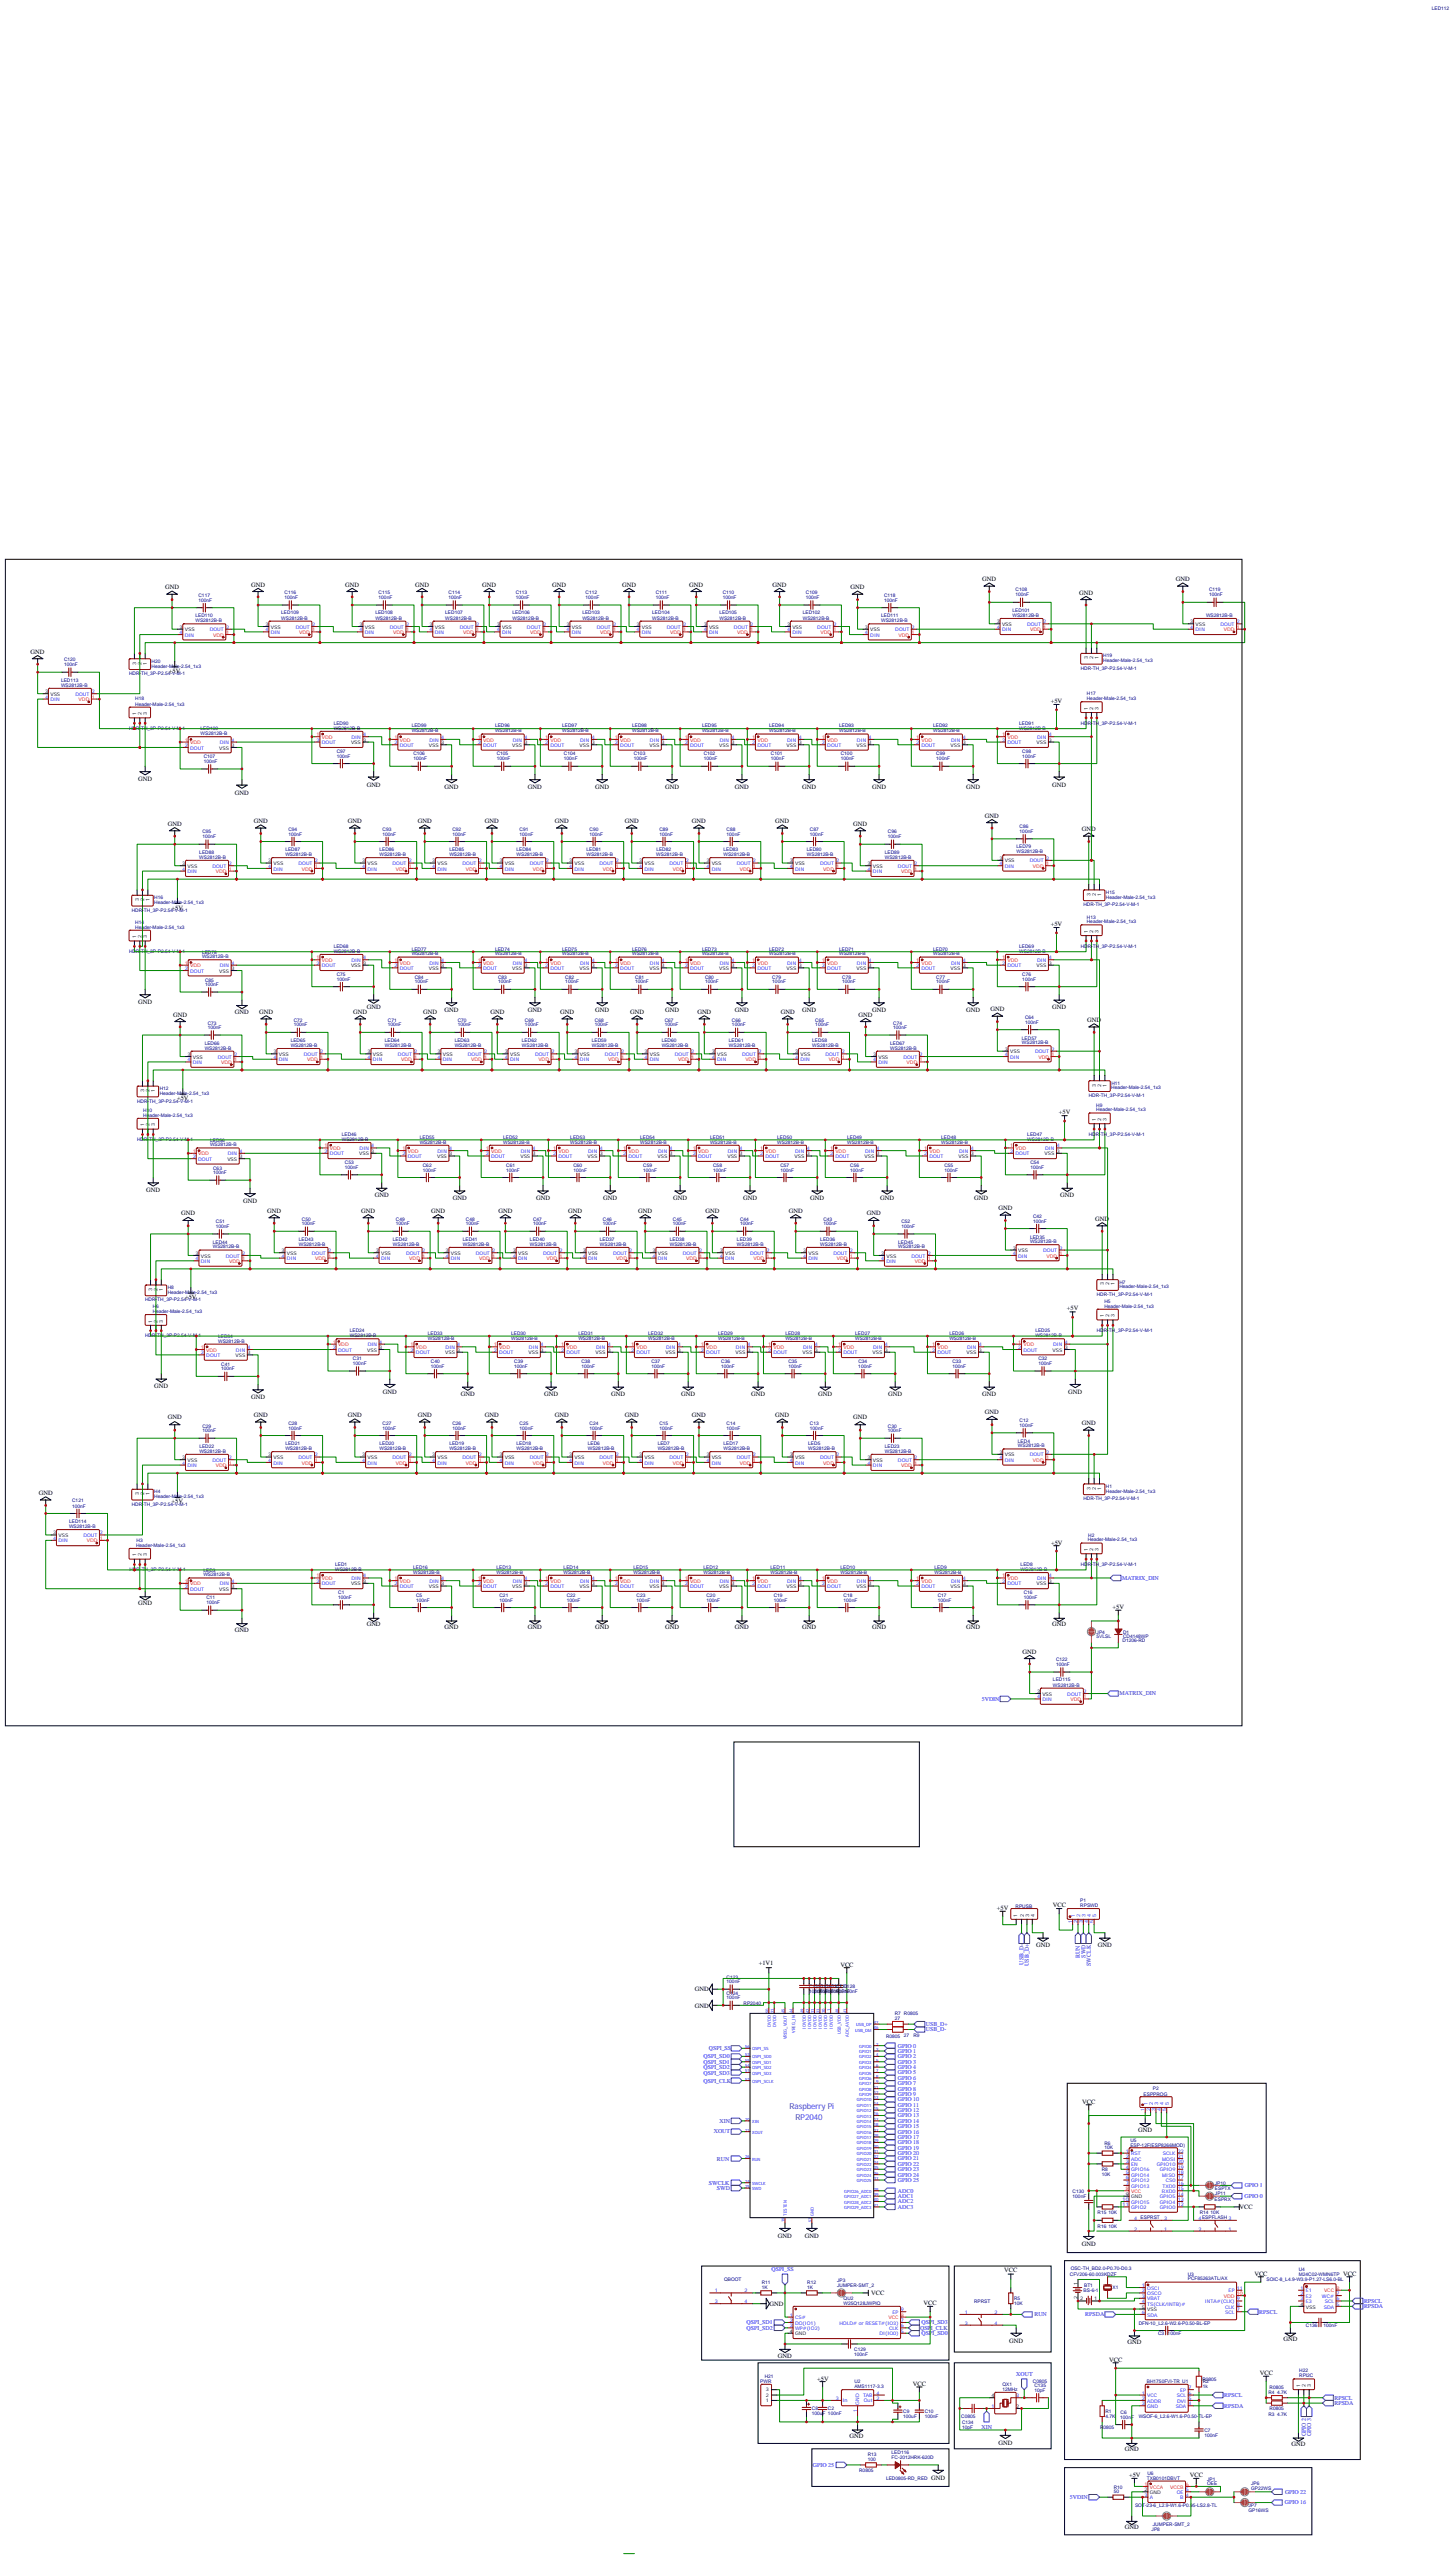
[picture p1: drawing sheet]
<svg xmlns="http://www.w3.org/2000/svg" width="955mm" height="1679mm" viewBox="0 0 955 1679" stroke-linecap="round" stroke-linejoin="round" font-family="sans-serif">
<defs><g id="words">
<g font-size="5.3" fill="#00f">
<text x="518" y="1384">Raspberry Pi</text>
<text x="522" y="1391">RP2040</text>
</g>
<g font-size="4.2">
<text x="645" y="382">GND</text>
<text x="772" y="382">GND</text>
<text x="108" y="387">GND</text>
<text x="165" y="385">GND</text>
<text x="226" y="385">GND</text>
<text x="272" y="385">GND</text>
<text x="316" y="385">GND</text>
<text x="362" y="385">GND</text>
<text x="408" y="385">GND</text>
<text x="452" y="385">GND</text>
<text x="507" y="385">GND</text>
<text x="558" y="387">GND</text>
<text x="708" y="390">GND</text>
<text x="20" y="429">GND</text>
<text x="111" y="442">+5V</text>
<text x="689" y="461">+5V</text>
<text x="91" y="513">GND</text>
<text x="154" y="521">GND</text>
<text x="241" y="516">GND</text>
<text x="292" y="518">GND</text>
<text x="346" y="518">GND</text>
<text x="391" y="518">GND</text>
<text x="436" y="518">GND</text>
<text x="482" y="518">GND</text>
<text x="526" y="518">GND</text>
<text x="572" y="518">GND</text>
<text x="634" y="518">GND</text>
<text x="690" y="516">GND</text>
<text x="646" y="537">GND</text>
<text x="110" y="542">GND</text>
<text x="167" y="540">GND</text>
<text x="228" y="540">GND</text>
<text x="274" y="540">GND</text>
<text x="318" y="540">GND</text>
<text x="364" y="540">GND</text>
<text x="410" y="540">GND</text>
<text x="454" y="540">GND</text>
<text x="509" y="540">GND</text>
<text x="560" y="542">GND</text>
<text x="710" y="546">GND</text>
<text x="113" y="597">+5V</text>
<text x="689" y="608">+5V</text>
<text x="91" y="659">GND</text>
<text x="154" y="666">GND</text>
<text x="170" y="665">GND</text>
<text x="232" y="665">GND</text>
<text x="241" y="662">GND</text>
<text x="278" y="665">GND</text>
<text x="292" y="664">GND</text>
<text x="322" y="665">GND</text>
<text x="346" y="664">GND</text>
<text x="368" y="665">GND</text>
<text x="391" y="664">GND</text>
<text x="413" y="665">GND</text>
<text x="436" y="664">GND</text>
<text x="458" y="665">GND</text>
<text x="482" y="664">GND</text>
<text x="512" y="665">GND</text>
<text x="526" y="664">GND</text>
<text x="572" y="664">GND</text>
<text x="634" y="664">GND</text>
<text x="650" y="664">GND</text>
<text x="690" y="662">GND</text>
<text x="114" y="667">GND</text>
<text x="563" y="667">GND</text>
<text x="713" y="671">GND</text>
<text x="116" y="722">+5V</text>
<text x="695" y="731">+5V</text>
<text x="96" y="782">GND</text>
<text x="246" y="786">GND</text>
<text x="696" y="786">GND</text>
<text x="159" y="789">GND</text>
<text x="297" y="787">GND</text>
<text x="352" y="787">GND</text>
<text x="396" y="787">GND</text>
<text x="442" y="787">GND</text>
<text x="488" y="787">GND</text>
<text x="532" y="787">GND</text>
<text x="578" y="787">GND</text>
<text x="639" y="787">GND</text>
<text x="119" y="798">GND</text>
<text x="175" y="796">GND</text>
<text x="237" y="796">GND</text>
<text x="283" y="796">GND</text>
<text x="327" y="796">GND</text>
<text x="373" y="796">GND</text>
<text x="419" y="796">GND</text>
<text x="463" y="796">GND</text>
<text x="518" y="796">GND</text>
<text x="569" y="798">GND</text>
<text x="655" y="794">GND</text>
<text x="719" y="801">GND</text>
<text x="121" y="852">+5V</text>
<text x="700" y="860">+5V</text>
<text x="101" y="911">GND</text>
<text x="251" y="915">GND</text>
<text x="302" y="916">GND</text>
<text x="357" y="916">GND</text>
<text x="401" y="916">GND</text>
<text x="447" y="916">GND</text>
<text x="493" y="916">GND</text>
<text x="537" y="916">GND</text>
<text x="583" y="916">GND</text>
<text x="645" y="916">GND</text>
<text x="701" y="915">GND</text>
<text x="165" y="918">GND</text>
<text x="167" y="930">GND</text>
<text x="228" y="930">GND</text>
<text x="274" y="930">GND</text>
<text x="318" y="930">GND</text>
<text x="364" y="930">GND</text>
<text x="410" y="930">GND</text>
<text x="454" y="930">GND</text>
<text x="509" y="930">GND</text>
<text x="646" y="928">GND</text>
<text x="110" y="932">GND</text>
<text x="560" y="932">GND</text>
<text x="710" y="935">GND</text>
<text x="25" y="981">GND</text>
<text x="113" y="986">+5V</text>
<text x="690" y="1014">+5V</text>
<text x="91" y="1053">GND</text>
<text x="730" y="1056">+5V</text>
<text x="241" y="1067">GND</text>
<text x="690" y="1067">GND</text>
<text x="154" y="1071">GND</text>
<text x="292" y="1069">GND</text>
<text x="346" y="1069">GND</text>
<text x="391" y="1069">GND</text>
<text x="436" y="1069">GND</text>
<text x="482" y="1069">GND</text>
<text x="526" y="1069">GND</text>
<text x="572" y="1069">GND</text>
<text x="634" y="1069">GND</text>
<text x="671" y="1085">GND</text>
<text x="654" y="1253">+5V</text>
<text x="691" y="1252">VCC</text>
<text x="680" y="1278">GND</text>
<text x="720" y="1278">GND</text>
<text x="498" y="1289">+1V1</text>
<text x="551" y="1291">VCC</text>
<text x="456" y="1307">GND</text>
<text x="456" y="1318">GND</text>
<text x="710" y="1381">VCC</text>
<text x="747" y="1399">GND</text>
<text x="813" y="1450">VCC</text>
<text x="510" y="1468">GND</text>
<text x="528" y="1468">GND</text>
<text x="710" y="1474">GND</text>
<text x="659" y="1491">VCC</text>
<text x="823" y="1493">VCC</text>
<text x="881" y="1493">VCC</text>
<text x="572" y="1506">VCC</text>
<text x="505" y="1513">GND</text>
<text x="606" y="1512">VCC</text>
<text x="662" y="1537">GND</text>
<text x="740" y="1538">GND</text>
<text x="842" y="1537">GND</text>
<text x="510" y="1548">GND</text>
<text x="728" y="1550">VCC</text>
<text x="827" y="1559">VCC</text>
<text x="536" y="1562">+5V</text>
<text x="599" y="1566">VCC</text>
<text x="557" y="1600">GND</text>
<text x="655" y="1604">GND</text>
<text x="847" y="1605">GND</text>
<text x="738" y="1609">GND</text>
<text x="741" y="1626">+5V</text>
<text x="781" y="1626">VCC</text>
<text x="611" y="1627">GND</text>
<text x="738" y="1660">GND</text>
</g>
<g font-size="3.9" fill="#00f">
<text x="736" y="1037">MATRIX_DIN</text>
<text x="734" y="1113">MATRIX_DIN</text>
<text x="644" y="1116">5VDIN</text>
<text x="672" y="1289" transform="rotate(-90 672 1289)">USB_D-</text>
<text x="709" y="1285" transform="rotate(-90 709 1285)">RUN</text>
<text x="712" y="1285" transform="rotate(-90 712 1285)">SWD</text>
<text x="675" y="1290" transform="rotate(-90 675 1290)">USB_D+</text>
<text x="716" y="1290" transform="rotate(-90 716 1290)">SWCLK</text>
<text x="607" y="1330">USB_D+</text>
<text x="607" y="1333">USB_D-</text>
<text x="589" y="1344">GPIO 0</text>
<text x="465" y="1346">QSPI_SS</text>
<text x="589" y="1347">GPIO 1</text>
<text x="462" y="1351">QSPI_SD0</text>
<text x="462" y="1354">QSPI_SD1</text>
<text x="589" y="1351">GPIO 2</text>
<text x="589" y="1354">GPIO 3</text>
<text x="462" y="1358">QSPI_SD2</text>
<text x="462" y="1361">QSPI_SD3</text>
<text x="589" y="1358">GPIO 4</text>
<text x="589" y="1361">GPIO 5</text>
<text x="462" y="1367">QSPI_CLK</text>
<text x="589" y="1365">GPIO 6</text>
<text x="589" y="1368">GPIO 7</text>
<text x="589" y="1372">GPIO 8</text>
<text x="589" y="1375">GPIO 9</text>
<text x="589" y="1379">GPIO 10</text>
<text x="589" y="1383">GPIO 11</text>
<text x="589" y="1386">GPIO 12</text>
<text x="589" y="1390">GPIO 13</text>
<text x="472" y="1393">XIN</text>
<text x="589" y="1393">GPIO 14</text>
<text x="589" y="1397">GPIO 15</text>
<text x="468" y="1400">XOUT</text>
<text x="589" y="1400">GPIO 16</text>
<text x="589" y="1404">GPIO 17</text>
<text x="589" y="1407">GPIO 18</text>
<text x="589" y="1411">GPIO 19</text>
<text x="589" y="1414">GPIO 20</text>
<text x="470" y="1418">RUN</text>
<text x="589" y="1418">GPIO 21</text>
<text x="589" y="1421">GPIO 22</text>
<text x="589" y="1425">GPIO 23</text>
<text x="465" y="1434">SWCLK</text>
<text x="589" y="1428">GPIO 24</text>
<text x="589" y="1432">GPIO 25</text>
<text x="470" y="1437">SWD</text>
<text x="589" y="1439">ADC0</text>
<text x="817" y="1435">GPIO 1</text>
<text x="589" y="1443">ADC1</text>
<text x="817" y="1442">GPIO 0</text>
<text x="589" y="1446">ADC2</text>
<text x="589" y="1450">ADC3</text>
<text x="506" y="1490">QSPI_SS</text>
<text x="895" y="1511">RPSCL</text>
<text x="895" y="1515">RPSDA</text>
<text x="679" y="1520">RUN</text>
<text x="712" y="1520">RPSDA</text>
<text x="826" y="1518">RPSCL</text>
<text x="490" y="1525">QSPI_SD1</text>
<text x="490" y="1529">QSPI_SD2</text>
<text x="604" y="1529">QSPI_CLK</text>
<text x="605" y="1525">QSPI_SD3</text>
<text x="605" y="1533">QSPI_SD0</text>
<text x="667" y="1559">XOUT</text>
<text x="803" y="1573">RPSCL</text>
<text x="876" y="1575">RPSCL</text>
<text x="803" y="1580">RPSDA</text>
<text x="876" y="1578">RPSDA</text>
<text x="644" y="1594">XIN</text>
<text x="857" y="1599" transform="rotate(-90 857 1599)">GPIO 2</text>
<text x="860" y="1599" transform="rotate(-90 860 1599)">GPIO 3</text>
<text x="533" y="1619">GPIO 25</text>
<text x="843" y="1636">GPIO 22</text>
<text x="702" y="1640">5VDIN</text>
<text x="843" y="1644">GPIO 16</text>
</g>
<g font-size="3.2" fill="#000080">
<text x="940" y="6">LED112</text>
<text x="187" y="390">C116</text>
<text x="248" y="390">C115</text>
<text x="294" y="390">C114</text>
<text x="338" y="390">C113</text>
<text x="384" y="390">C112</text>
<text x="430" y="390">C111</text>
<text x="474" y="390">C110</text>
<text x="529" y="390">C109</text>
<text x="666" y="388">C108</text>
<text x="793" y="388">C119</text>
<text x="130" y="395">100nF</text>
<text x="130" y="392">C117</text>
<text x="187" y="393">100nF</text>
<text x="248" y="393">100nF</text>
<text x="294" y="393">100nF</text>
<text x="338" y="393">100nF</text>
<text x="384" y="393">100nF</text>
<text x="430" y="393">100nF</text>
<text x="474" y="393">100nF</text>
<text x="529" y="393">100nF</text>
<text x="580" y="395">100nF</text>
<text x="580" y="392">C118</text>
<text x="666" y="391">100nF</text>
<text x="793" y="391">100nF</text>
<text x="664" y="401">LED101</text>
<text x="128" y="405">LED110</text>
<text x="185" y="407">WS2812B-B</text>
<text x="185" y="403">LED109</text>
<text x="246" y="407">WS2812B-B</text>
<text x="246" y="403">LED108</text>
<text x="292" y="407">WS2812B-B</text>
<text x="292" y="403">LED107</text>
<text x="336" y="407">WS2812B-B</text>
<text x="336" y="403">LED106</text>
<text x="382" y="407">WS2812B-B</text>
<text x="382" y="403">LED103</text>
<text x="428" y="407">WS2812B-B</text>
<text x="428" y="403">LED104</text>
<text x="472" y="407">WS2812B-B</text>
<text x="472" y="403">LED105</text>
<text x="527" y="407">WS2812B-B</text>
<text x="527" y="403">LED102</text>
<text x="578" y="405">LED111</text>
<text x="664" y="405">WS2812B-B</text>
<text x="791" y="405">WS2812B-B</text>
<text x="128" y="408">WS2812B-B</text>
<text x="578" y="408">WS2812B-B</text>
<text x="724" y="431">H19</text>
<text x="42" y="437">100nF</text>
<text x="42" y="434">C120</text>
<text x="99" y="435">H20</text>
<text x="724" y="435">Header-Male-2.54_1x3</text>
<text x="85" y="443">HDR-TH_3P-P2.54-V-M-1</text>
<text x="99" y="438">Header-Male-2.54_1x3</text>
<text x="709" y="440">HDR-TH_3P-P2.54-V-M-1</text>
<text x="40" y="447">LED113</text>
<text x="40" y="451">WS2812B-B</text>
<text x="89" y="460">H18</text>
<text x="713" y="459">Header-Male-2.54_1x3</text>
<text x="713" y="456">H17</text>
<text x="89" y="463">Header-Male-2.54_1x3</text>
<text x="85" y="479">HDR-TH_3P-P2.54-V-M-1</text>
<text x="132" y="479">LED100</text>
<text x="219" y="479">WS2812B-B</text>
<text x="219" y="476">LED90</text>
<text x="270" y="477">LED99</text>
<text x="325" y="477">LED96</text>
<text x="369" y="477">LED97</text>
<text x="415" y="477">LED98</text>
<text x="461" y="477">LED95</text>
<text x="505" y="477">LED94</text>
<text x="551" y="477">LED93</text>
<text x="612" y="477">LED92</text>
<text x="669" y="479">WS2812B-B</text>
<text x="669" y="476">LED91</text>
<text x="709" y="476">HDR-TH_3P-P2.54-V-M-1</text>
<text x="132" y="482">WS2812B-B</text>
<text x="270" y="481">WS2812B-B</text>
<text x="325" y="481">WS2812B-B</text>
<text x="369" y="481">WS2812B-B</text>
<text x="415" y="481">WS2812B-B</text>
<text x="461" y="481">WS2812B-B</text>
<text x="505" y="481">WS2812B-B</text>
<text x="551" y="481">WS2812B-B</text>
<text x="612" y="481">WS2812B-B</text>
<text x="134" y="497">C107</text>
<text x="221" y="497">100nF</text>
<text x="221" y="494">C97</text>
<text x="271" y="496">C106</text>
<text x="326" y="496">C105</text>
<text x="370" y="496">C104</text>
<text x="416" y="496">C103</text>
<text x="462" y="496">C102</text>
<text x="506" y="496">C101</text>
<text x="552" y="496">C100</text>
<text x="614" y="496">C99</text>
<text x="671" y="497">100nF</text>
<text x="671" y="494">C98</text>
<text x="134" y="501">100nF</text>
<text x="271" y="499">100nF</text>
<text x="326" y="499">100nF</text>
<text x="370" y="499">100nF</text>
<text x="416" y="499">100nF</text>
<text x="462" y="499">100nF</text>
<text x="506" y="499">100nF</text>
<text x="552" y="499">100nF</text>
<text x="614" y="499">100nF</text>
<text x="189" y="545">C94</text>
<text x="251" y="545">C93</text>
<text x="297" y="545">C92</text>
<text x="341" y="545">C91</text>
<text x="387" y="545">C90</text>
<text x="433" y="545">C89</text>
<text x="477" y="545">C88</text>
<text x="531" y="545">C87</text>
<text x="669" y="543">C86</text>
<text x="133" y="550">100nF</text>
<text x="133" y="547">C95</text>
<text x="189" y="548">100nF</text>
<text x="251" y="548">100nF</text>
<text x="297" y="548">100nF</text>
<text x="341" y="548">100nF</text>
<text x="387" y="548">100nF</text>
<text x="433" y="548">100nF</text>
<text x="477" y="548">100nF</text>
<text x="531" y="548">100nF</text>
<text x="583" y="550">100nF</text>
<text x="583" y="547">C96</text>
<text x="669" y="547">100nF</text>
<text x="667" y="557">LED79</text>
<text x="131" y="564">WS2812B-B</text>
<text x="131" y="560">LED88</text>
<text x="187" y="562">WS2812B-B</text>
<text x="187" y="558">LED87</text>
<text x="249" y="562">WS2812B-B</text>
<text x="249" y="558">LED86</text>
<text x="295" y="562">WS2812B-B</text>
<text x="295" y="558">LED85</text>
<text x="339" y="562">WS2812B-B</text>
<text x="339" y="558">LED84</text>
<text x="385" y="562">WS2812B-B</text>
<text x="385" y="558">LED81</text>
<text x="431" y="562">WS2812B-B</text>
<text x="431" y="558">LED82</text>
<text x="475" y="562">WS2812B-B</text>
<text x="475" y="558">LED83</text>
<text x="529" y="562">WS2812B-B</text>
<text x="529" y="558">LED80</text>
<text x="581" y="564">WS2812B-B</text>
<text x="581" y="560">LED89</text>
<text x="667" y="560">WS2812B-B</text>
<text x="726" y="587">H15</text>
<text x="101" y="593">Header-Male-2.54_1x3</text>
<text x="101" y="590">H16</text>
<text x="726" y="590">Header-Male-2.54_1x3</text>
<text x="86" y="598">HDR-TH_3P-P2.54-V-M-1</text>
<text x="711" y="595">HDR-TH_3P-P2.54-V-M-1</text>
<text x="713" y="606">Header-Male-2.54_1x3</text>
<text x="713" y="603">H13</text>
<text x="89" y="609">Header-Male-2.54_1x3</text>
<text x="89" y="606">H14</text>
<text x="219" y="622">LED68</text>
<text x="669" y="622">LED69</text>
<text x="709" y="622">HDR-TH_3P-P2.54-V-M-1</text>
<text x="85" y="626">HDR-TH_3P-P2.54-V-M-1</text>
<text x="133" y="629">WS2812B-B</text>
<text x="133" y="626">LED78</text>
<text x="219" y="625">WS2812B-B</text>
<text x="270" y="627">WS2812B-B</text>
<text x="270" y="624">LED77</text>
<text x="325" y="627">WS2812B-B</text>
<text x="325" y="624">LED74</text>
<text x="369" y="627">WS2812B-B</text>
<text x="369" y="624">LED75</text>
<text x="415" y="627">WS2812B-B</text>
<text x="415" y="624">LED76</text>
<text x="461" y="627">WS2812B-B</text>
<text x="461" y="624">LED73</text>
<text x="505" y="627">WS2812B-B</text>
<text x="505" y="624">LED72</text>
<text x="551" y="627">WS2812B-B</text>
<text x="551" y="624">LED71</text>
<text x="612" y="627">WS2812B-B</text>
<text x="612" y="624">LED70</text>
<text x="669" y="625">WS2812B-B</text>
<text x="221" y="641">C75</text>
<text x="671" y="641">C76</text>
<text x="135" y="647">100nF</text>
<text x="135" y="644">C85</text>
<text x="221" y="644">100nF</text>
<text x="272" y="645">100nF</text>
<text x="272" y="642">C84</text>
<text x="327" y="645">100nF</text>
<text x="327" y="642">C83</text>
<text x="371" y="645">100nF</text>
<text x="371" y="642">C82</text>
<text x="417" y="645">100nF</text>
<text x="417" y="642">C81</text>
<text x="463" y="645">100nF</text>
<text x="463" y="642">C80</text>
<text x="507" y="645">100nF</text>
<text x="507" y="642">C79</text>
<text x="553" y="645">100nF</text>
<text x="553" y="642">C78</text>
<text x="614" y="645">100nF</text>
<text x="614" y="642">C77</text>
<text x="671" y="644">100nF</text>
<text x="193" y="671">C72</text>
<text x="255" y="671">C71</text>
<text x="300" y="671">C70</text>
<text x="344" y="671">C69</text>
<text x="390" y="671">C68</text>
<text x="436" y="671">C67</text>
<text x="480" y="671">C66</text>
<text x="535" y="671">C65</text>
<text x="673" y="672">100nF</text>
<text x="673" y="669">C64</text>
<text x="136" y="675">100nF</text>
<text x="136" y="672">C73</text>
<text x="193" y="674">100nF</text>
<text x="255" y="674">100nF</text>
<text x="300" y="674">100nF</text>
<text x="344" y="674">100nF</text>
<text x="390" y="674">100nF</text>
<text x="436" y="674">100nF</text>
<text x="480" y="674">100nF</text>
<text x="535" y="674">100nF</text>
<text x="586" y="675">100nF</text>
<text x="586" y="672">C74</text>
<text x="671" y="682">LED57</text>
<text x="134" y="689">WS2812B-B</text>
<text x="134" y="686">LED66</text>
<text x="191" y="687">WS2812B-B</text>
<text x="191" y="684">LED65</text>
<text x="252" y="687">WS2812B-B</text>
<text x="252" y="684">LED64</text>
<text x="298" y="687">WS2812B-B</text>
<text x="298" y="684">LED63</text>
<text x="342" y="687">WS2812B-B</text>
<text x="342" y="684">LED62</text>
<text x="388" y="687">WS2812B-B</text>
<text x="388" y="684">LED59</text>
<text x="434" y="687">WS2812B-B</text>
<text x="434" y="684">LED60</text>
<text x="478" y="687">WS2812B-B</text>
<text x="478" y="684">LED61</text>
<text x="533" y="687">WS2812B-B</text>
<text x="533" y="684">LED58</text>
<text x="584" y="689">WS2812B-B</text>
<text x="584" y="686">LED67</text>
<text x="671" y="685">WS2812B-B</text>
<text x="729" y="712">H11</text>
<text x="105" y="718">Header-Male-2.54_1x3</text>
<text x="105" y="715">H12</text>
<text x="729" y="715">Header-Male-2.54_1x3</text>
<text x="90" y="724">HDR-TH_3P-P2.54-V-M-1</text>
<text x="714" y="720">HDR-TH_3P-P2.54-V-M-1</text>
<text x="94" y="730">H10</text>
<text x="719" y="729">Header-Male-2.54_1x3</text>
<text x="719" y="726">H9</text>
<text x="94" y="733">Header-Male-2.54_1x3</text>
<text x="90" y="749">HDR-TH_3P-P2.54-V-M-1</text>
<text x="138" y="749">LED56</text>
<text x="224" y="749">WS2812B-B</text>
<text x="224" y="746">LED46</text>
<text x="275" y="748">LED55</text>
<text x="330" y="748">LED52</text>
<text x="374" y="748">LED53</text>
<text x="420" y="748">LED54</text>
<text x="466" y="748">LED51</text>
<text x="510" y="748">LED50</text>
<text x="556" y="748">LED49</text>
<text x="618" y="748">LED48</text>
<text x="674" y="749">WS2812B-B</text>
<text x="674" y="746">LED47</text>
<text x="714" y="745">HDR-TH_3P-P2.54-V-M-1</text>
<text x="138" y="752">WS2812B-B</text>
<text x="275" y="751">WS2812B-B</text>
<text x="330" y="751">WS2812B-B</text>
<text x="374" y="751">WS2812B-B</text>
<text x="420" y="751">WS2812B-B</text>
<text x="466" y="751">WS2812B-B</text>
<text x="510" y="751">WS2812B-B</text>
<text x="556" y="751">WS2812B-B</text>
<text x="618" y="751">WS2812B-B</text>
<text x="140" y="768">C63</text>
<text x="226" y="767">100nF</text>
<text x="226" y="764">C53</text>
<text x="277" y="766">C62</text>
<text x="332" y="766">C61</text>
<text x="376" y="766">C60</text>
<text x="422" y="766">C59</text>
<text x="468" y="766">C58</text>
<text x="512" y="766">C57</text>
<text x="558" y="766">C56</text>
<text x="620" y="766">C55</text>
<text x="676" y="767">100nF</text>
<text x="676" y="764">C54</text>
<text x="140" y="771">100nF</text>
<text x="277" y="769">100nF</text>
<text x="332" y="769">100nF</text>
<text x="376" y="769">100nF</text>
<text x="422" y="769">100nF</text>
<text x="468" y="769">100nF</text>
<text x="512" y="769">100nF</text>
<text x="558" y="769">100nF</text>
<text x="620" y="769">100nF</text>
<text x="142" y="803">C51</text>
<text x="198" y="801">C50</text>
<text x="260" y="801">C49</text>
<text x="306" y="801">C48</text>
<text x="350" y="801">C47</text>
<text x="396" y="801">C46</text>
<text x="441" y="801">C45</text>
<text x="486" y="801">C44</text>
<text x="540" y="801">C43</text>
<text x="591" y="803">C52</text>
<text x="678" y="802">100nF</text>
<text x="678" y="799">C42</text>
<text x="142" y="806">100nF</text>
<text x="198" y="804">100nF</text>
<text x="260" y="804">100nF</text>
<text x="306" y="804">100nF</text>
<text x="350" y="804">100nF</text>
<text x="396" y="804">100nF</text>
<text x="441" y="804">100nF</text>
<text x="486" y="804">100nF</text>
<text x="540" y="804">100nF</text>
<text x="591" y="806">100nF</text>
<text x="196" y="815">LED43</text>
<text x="258" y="815">LED42</text>
<text x="304" y="815">LED41</text>
<text x="348" y="815">LED40</text>
<text x="394" y="815">LED37</text>
<text x="439" y="815">LED38</text>
<text x="484" y="815">LED39</text>
<text x="538" y="815">LED36</text>
<text x="676" y="816">WS2812B-B</text>
<text x="676" y="813">LED35</text>
<text x="140" y="819">WS2812B-B</text>
<text x="140" y="816">LED44</text>
<text x="196" y="818">WS2812B-B</text>
<text x="258" y="818">WS2812B-B</text>
<text x="304" y="818">WS2812B-B</text>
<text x="348" y="818">WS2812B-B</text>
<text x="394" y="818">WS2812B-B</text>
<text x="439" y="818">WS2812B-B</text>
<text x="484" y="818">WS2812B-B</text>
<text x="538" y="818">WS2812B-B</text>
<text x="589" y="819">WS2812B-B</text>
<text x="589" y="816">LED45</text>
<text x="110" y="846">H8</text>
<text x="734" y="845">Header-Male-2.54_1x3</text>
<text x="734" y="842">H7</text>
<text x="110" y="849">Header-Male-2.54_1x3</text>
<text x="720" y="851">HDR-TH_3P-P2.54-V-M-1</text>
<text x="95" y="854">HDR-TH_3P-P2.54-V-M-1</text>
<text x="725" y="855">H5</text>
<text x="100" y="862">Header-Male-2.54_1x3</text>
<text x="100" y="859">H6</text>
<text x="725" y="858">Header-Male-2.54_1x3</text>
<text x="230" y="874">LED24</text>
<text x="679" y="874">LED25</text>
<text x="720" y="874">HDR-TH_3P-P2.54-V-M-1</text>
<text x="95" y="878">HDR-TH_3P-P2.54-V-M-1</text>
<text x="143" y="881">WS2812B-B</text>
<text x="143" y="878">LED34</text>
<text x="230" y="878">WS2812B-B</text>
<text x="281" y="879">WS2812B-B</text>
<text x="281" y="876">LED33</text>
<text x="335" y="879">WS2812B-B</text>
<text x="335" y="876">LED30</text>
<text x="379" y="879">WS2812B-B</text>
<text x="379" y="876">LED31</text>
<text x="425" y="879">WS2812B-B</text>
<text x="425" y="876">LED32</text>
<text x="471" y="879">WS2812B-B</text>
<text x="471" y="876">LED29</text>
<text x="515" y="879">WS2812B-B</text>
<text x="515" y="876">LED28</text>
<text x="561" y="879">WS2812B-B</text>
<text x="561" y="876">LED27</text>
<text x="623" y="879">WS2812B-B</text>
<text x="623" y="876">LED26</text>
<text x="679" y="878">WS2812B-B</text>
<text x="232" y="893">C31</text>
<text x="681" y="893">C32</text>
<text x="145" y="899">100nF</text>
<text x="145" y="896">C41</text>
<text x="232" y="896">100nF</text>
<text x="283" y="898">100nF</text>
<text x="283" y="895">C40</text>
<text x="337" y="898">100nF</text>
<text x="337" y="895">C39</text>
<text x="382" y="898">100nF</text>
<text x="382" y="895">C38</text>
<text x="427" y="898">100nF</text>
<text x="427" y="895">C37</text>
<text x="473" y="898">100nF</text>
<text x="473" y="895">C36</text>
<text x="517" y="898">100nF</text>
<text x="517" y="895">C35</text>
<text x="563" y="898">100nF</text>
<text x="563" y="895">C34</text>
<text x="625" y="898">100nF</text>
<text x="625" y="895">C33</text>
<text x="681" y="896">100nF</text>
<text x="189" y="935">C28</text>
<text x="251" y="935">C27</text>
<text x="297" y="935">C26</text>
<text x="341" y="935">C25</text>
<text x="387" y="935">C24</text>
<text x="433" y="935">C15</text>
<text x="477" y="935">C14</text>
<text x="531" y="935">C13</text>
<text x="669" y="933">C12</text>
<text x="133" y="940">100nF</text>
<text x="133" y="937">C29</text>
<text x="189" y="938">100nF</text>
<text x="251" y="938">100nF</text>
<text x="297" y="938">100nF</text>
<text x="341" y="938">100nF</text>
<text x="387" y="938">100nF</text>
<text x="433" y="938">100nF</text>
<text x="477" y="938">100nF</text>
<text x="531" y="938">100nF</text>
<text x="583" y="940">100nF</text>
<text x="583" y="937">C30</text>
<text x="669" y="936">100nF</text>
<text x="668" y="947">LED4</text>
<text x="131" y="953">WS2812B-B</text>
<text x="131" y="950">LED22</text>
<text x="187" y="952">WS2812B-B</text>
<text x="187" y="949">LED21</text>
<text x="249" y="952">WS2812B-B</text>
<text x="249" y="949">LED20</text>
<text x="295" y="952">WS2812B-B</text>
<text x="295" y="949">LED19</text>
<text x="339" y="952">WS2812B-B</text>
<text x="339" y="949">LED18</text>
<text x="386" y="952">WS2812B-B</text>
<text x="386" y="949">LED6</text>
<text x="432" y="952">WS2812B-B</text>
<text x="432" y="949">LED7</text>
<text x="475" y="952">WS2812B-B</text>
<text x="475" y="949">LED17</text>
<text x="530" y="952">WS2812B-B</text>
<text x="530" y="949">LED5</text>
<text x="581" y="953">WS2812B-B</text>
<text x="581" y="950">LED23</text>
<text x="668" y="950">WS2812B-B</text>
<text x="726" y="976">H1</text>
<text x="101" y="983">Header-Male-2.54_1x3</text>
<text x="101" y="980">H4</text>
<text x="726" y="979">Header-Male-2.54_1x3</text>
<text x="47" y="989">100nF</text>
<text x="47" y="986">C121</text>
<text x="86" y="988">HDR-TH_3P-P2.54-V-M-1</text>
<text x="711" y="985">HDR-TH_3P-P2.54-V-M-1</text>
<text x="45" y="999">LED114</text>
<text x="45" y="1003">WS2812B-B</text>
<text x="90" y="1012">H3</text>
<text x="714" y="1012">Header-Male-2.54_1x3</text>
<text x="714" y="1008">H2</text>
<text x="89" y="1015">Header-Male-2.54_1x3</text>
<text x="85" y="1031">HDR-TH_3P-P2.54-V-M-1</text>
<text x="133" y="1031">LED3</text>
<text x="220" y="1031">WS2812B-B</text>
<text x="220" y="1028">LED1</text>
<text x="271" y="1030">LED16</text>
<text x="326" y="1030">LED13</text>
<text x="370" y="1030">LED14</text>
<text x="416" y="1030">LED15</text>
<text x="462" y="1030">LED12</text>
<text x="506" y="1030">LED11</text>
<text x="552" y="1030">LED10</text>
<text x="613" y="1030">LED9</text>
<text x="670" y="1031">WS2812B-B</text>
<text x="670" y="1028">LED8</text>
<text x="709" y="1027">HDR-TH_3P-P2.54-V-M-1</text>
<text x="133" y="1035">WS2812B-B</text>
<text x="271" y="1033">WS2812B-B</text>
<text x="326" y="1033">WS2812B-B</text>
<text x="370" y="1033">WS2812B-B</text>
<text x="416" y="1033">WS2812B-B</text>
<text x="462" y="1033">WS2812B-B</text>
<text x="506" y="1033">WS2812B-B</text>
<text x="552" y="1033">WS2812B-B</text>
<text x="613" y="1033">WS2812B-B</text>
<text x="135" y="1050">C11</text>
<text x="222" y="1049">100nF</text>
<text x="222" y="1046">C1</text>
<text x="273" y="1048">C5</text>
<text x="328" y="1048">C21</text>
<text x="372" y="1048">C22</text>
<text x="418" y="1048">C23</text>
<text x="464" y="1048">C20</text>
<text x="508" y="1048">C19</text>
<text x="554" y="1048">C18</text>
<text x="615" y="1048">C17</text>
<text x="672" y="1049">100nF</text>
<text x="672" y="1046">C16</text>
<text x="135" y="1053">100nF</text>
<text x="273" y="1051">100nF</text>
<text x="328" y="1051">100nF</text>
<text x="372" y="1051">100nF</text>
<text x="418" y="1051">100nF</text>
<text x="464" y="1051">100nF</text>
<text x="508" y="1051">100nF</text>
<text x="554" y="1051">100nF</text>
<text x="615" y="1051">100nF</text>
<text x="720" y="1072">JP4</text>
<text x="737" y="1072">D1</text>
<text x="720" y="1075">5VLSL</text>
<text x="737" y="1077">D1206-RD</text>
<text x="737" y="1075">CD4148WP</text>
<text x="693" y="1090">C122</text>
<text x="693" y="1093">100nF</text>
<text x="691" y="1103">LED115</text>
<text x="691" y="1107">WS2812B-B</text>
<text x="666" y="1252">RPUSB</text>
<text x="709" y="1251">RPSWD</text>
<text x="709" y="1248">P1</text>
<text x="477" y="1302">100nF</text>
<text x="477" y="1299">C123</text>
<text x="531" y="1305">C125C126C127 C128</text>
<text x="534" y="1305">C131C132C133</text>
<text x="477" y="1312">100nF</text>
<text x="477" y="1309">C124</text>
<text x="531" y="1308">100nF</text>
<text x="534" y="1308">100nF</text>
<text x="538" y="1308">100nF 100nF</text>
<text x="542" y="1308">100nF</text>
<text x="545" y="1308">100nF100nF</text>
<text x="488" y="1316">RP2040</text>
<text x="587" y="1326">27</text>
<text x="587" y="1322">R7 R0805</text>
<text x="581" y="1337">R0805</text>
<text x="593" y="1337">27</text>
<text x="599" y="1337">R9</text>
<text x="756" y="1372">P2</text>
<text x="750" y="1375">ESPPROG</text>
<text x="725" y="1407">R6</text>
<text x="742" y="1409">ESP-12F(ESP8266MOD)</text>
<text x="742" y="1406">U5</text>
<text x="725" y="1411">10K</text>
<text x="723" y="1428">10K</text>
<text x="723" y="1425">R8</text>
<text x="797" y="1434">JP10</text>
<text x="704" y="1440">C130</text>
<text x="797" y="1437">ESPTX</text>
<text x="704" y="1443">100nF</text>
<text x="797" y="1444">ESPRX</text>
<text x="797" y="1441">JP11</text>
<text x="720" y="1453">R15</text>
<text x="727" y="1453">10K</text>
<text x="748" y="1457">ESPRST</text>
<text x="787" y="1453">R14</text>
<text x="794" y="1453">10K</text>
<text x="720" y="1462">R16</text>
<text x="727" y="1462">10K</text>
<text x="702" y="1494">CFV206-60.003KDZF</text>
<text x="703" y="1490">OSC-TH_BD2.0-P0.70-D0.3</text>
<text x="779" y="1493">U3</text>
<text x="852" y="1494">M24C02-WMN6TP</text>
<text x="852" y="1490">U4</text>
<text x="475" y="1497">QBOOT</text>
<text x="500" y="1499">R11</text>
<text x="530" y="1499">R12</text>
<text x="549" y="1498">JP3</text>
<text x="779" y="1497">PCF85263ATL/AX</text>
<text x="831" y="1497">SOIC-8_L4.9-W3.9-P1.27-LS6.0-BL</text>
<text x="500" y="1502">1K</text>
<text x="530" y="1502">1K</text>
<text x="549" y="1501">JUMPER-SMT_2</text>
<text x="711" y="1504">BS-6-1</text>
<text x="711" y="1501">BT1</text>
<text x="730" y="1502">X1</text>
<text x="554" y="1509">QU2</text>
<text x="639" y="1511">RPRST</text>
<text x="665" y="1509">R5</text>
<text x="554" y="1512">W25Q128JWPIQ</text>
<text x="665" y="1513">10K</text>
<text x="747" y="1526">DFN-10_L2.6-W2.6-P0.50-BL-EP</text>
<text x="857" y="1527">C136</text>
<text x="868" y="1527">100nF</text>
<text x="760" y="1532">C3</text>
<text x="766" y="1532">100nF</text>
<text x="561" y="1546">100nF</text>
<text x="561" y="1543">C129</text>
<text x="852" y="1557">H22</text>
<text x="499" y="1564">PWR</text>
<text x="502" y="1560">H21</text>
<text x="561" y="1564">U2</text>
<text x="658" y="1566">QX1</text>
<text x="678" y="1564">C0805</text>
<text x="753" y="1564">BH1750FVI-TR U1</text>
<text x="789" y="1562">R0805</text>
<text x="789" y="1564">R2</text>
<text x="852" y="1560">RPI2C</text>
<text x="561" y="1567">AMS1117-3.3</text>
<text x="658" y="1569">12MHz</text>
<text x="679" y="1570">10pF</text>
<text x="679" y="1567">C135</text>
<text x="789" y="1567">1k</text>
<text x="832" y="1571">R4</text>
<text x="833" y="1568">R0805</text>
<text x="838" y="1571">4.7K</text>
<text x="533" y="1582">C8</text>
<text x="543" y="1582">C2</text>
<text x="593" y="1584">C9</text>
<text x="607" y="1584">C10</text>
<text x="725" y="1584">R1</text>
<text x="833" y="1582">R0805</text>
<text x="533" y="1585">100uF 100nF</text>
<text x="593" y="1587">100uF</text>
<text x="607" y="1587">100nF</text>
<text x="631" y="1587">C0805</text>
<text x="725" y="1587">4.7K</text>
<text x="735" y="1587">100nF</text>
<text x="735" y="1584">C6</text>
<text x="747" y="1587">WSOF-6_L2.6-W1.6-P0.50-TL-EP</text>
<text x="832" y="1585">R3</text>
<text x="838" y="1585">4.7K</text>
<text x="631" y="1594">10pF</text>
<text x="631" y="1591">C134</text>
<text x="722" y="1594">R0805</text>
<text x="790" y="1596">C7</text>
<text x="790" y="1599">100nF</text>
<text x="569" y="1612">R13</text>
<text x="585" y="1614">FC-2012HRK-620D</text>
<text x="585" y="1611">LED116</text>
<text x="569" y="1615">100</text>
<text x="564" y="1623">R0805</text>
<text x="753" y="1624">U6</text>
<text x="581" y="1627">LED0805-RD_RED</text>
<text x="753" y="1628">TXB0101DBVT</text>
<text x="792" y="1631">OEE</text>
<text x="792" y="1628">JP1</text>
<text x="821" y="1631">JP6</text>
<text x="731" y="1636">50</text>
<text x="731" y="1633">R10</text>
<text x="821" y="1634">GP22WS</text>
<text x="745" y="1645">SOT-23-6_L2.9-W1.6-P0.95-LS2.8-TL</text>
<text x="819" y="1648">GP16WS</text>
<text x="819" y="1645">JP7</text>
<text x="756" y="1661">JP8</text>
<text x="756" y="1658">JUMPER-SMT_2</text>
</g>
<g font-size="3.2">
<text x="118" y="413">3</text>
<text x="174" y="411">3</text>
<text x="178" y="413">VSS</text>
<text x="236" y="411">3</text>
<text x="239" y="413">VSS</text>
<text x="282" y="411">3</text>
<text x="285" y="413">VSS</text>
<text x="326" y="411">3</text>
<text x="329" y="413">VSS</text>
<text x="372" y="411">3</text>
<text x="375" y="413">VSS</text>
<text x="418" y="411">3</text>
<text x="421" y="413">VSS</text>
<text x="462" y="411">3</text>
<text x="465" y="413">VSS</text>
<text x="516" y="411">3</text>
<text x="520" y="413">VSS</text>
<text x="568" y="413">3</text>
<text x="654" y="409">3</text>
<text x="657" y="411">VSS</text>
<text x="781" y="409">3</text>
<text x="784" y="411">VSS</text>
<text x="121" y="414">VSS</text>
<text x="571" y="414">VSS</text>
<text x="89" y="436" transform="rotate(-90 89 436)">3</text>
<text x="93" y="436" transform="rotate(-90 93 436)">2</text>
<text x="96" y="436" transform="rotate(-90 96 436)">1</text>
<text x="714" y="433" transform="rotate(-90 714 433)">3</text>
<text x="717" y="433" transform="rotate(-90 717 433)">2</text>
<text x="721" y="433" transform="rotate(-90 721 433)">1</text>
<text x="30" y="455">3</text>
<text x="33" y="457">VSS</text>
<text x="714" y="466" transform="rotate(-90 714 466)">1</text>
<text x="717" y="466" transform="rotate(-90 717 466)">2</text>
<text x="721" y="466" transform="rotate(-90 721 466)">3</text>
<text x="89" y="469" transform="rotate(-90 89 469)">1</text>
<text x="93" y="469" transform="rotate(-90 93 469)">2</text>
<text x="96" y="469" transform="rotate(-90 96 469)">3</text>
<text x="144" y="492">VSS</text>
<text x="152" y="490">3</text>
<text x="230" y="488">VSS</text>
<text x="238" y="487">3</text>
<text x="281" y="490">VSS</text>
<text x="289" y="488">3</text>
<text x="336" y="490">VSS</text>
<text x="344" y="488">3</text>
<text x="380" y="490">VSS</text>
<text x="388" y="488">3</text>
<text x="426" y="490">VSS</text>
<text x="434" y="488">3</text>
<text x="472" y="490">VSS</text>
<text x="480" y="488">3</text>
<text x="516" y="490">VSS</text>
<text x="524" y="488">3</text>
<text x="562" y="490">VSS</text>
<text x="570" y="488">3</text>
<text x="624" y="490">VSS</text>
<text x="632" y="488">3</text>
<text x="680" y="488">VSS</text>
<text x="688" y="487">3</text>
<text x="120" y="568">3</text>
<text x="123" y="570">VSS</text>
<text x="176" y="566">3</text>
<text x="179" y="568">VSS</text>
<text x="238" y="566">3</text>
<text x="241" y="568">VSS</text>
<text x="284" y="566">3</text>
<text x="287" y="568">VSS</text>
<text x="328" y="566">3</text>
<text x="331" y="568">VSS</text>
<text x="374" y="566">3</text>
<text x="377" y="568">VSS</text>
<text x="419" y="566">3</text>
<text x="423" y="568">VSS</text>
<text x="463" y="566">3</text>
<text x="467" y="568">VSS</text>
<text x="518" y="566">3</text>
<text x="522" y="568">VSS</text>
<text x="569" y="568">3</text>
<text x="573" y="570">VSS</text>
<text x="656" y="564">3</text>
<text x="659" y="566">VSS</text>
<text x="715" y="588" transform="rotate(-90 715 588)">3</text>
<text x="719" y="588" transform="rotate(-90 719 588)">2</text>
<text x="722" y="588" transform="rotate(-90 722 588)">1</text>
<text x="91" y="591" transform="rotate(-90 91 591)">3</text>
<text x="95" y="591" transform="rotate(-90 95 591)">2</text>
<text x="98" y="591" transform="rotate(-90 98 591)">1</text>
<text x="89" y="616" transform="rotate(-90 89 616)">1</text>
<text x="93" y="616" transform="rotate(-90 93 616)">2</text>
<text x="96" y="616" transform="rotate(-90 96 616)">3</text>
<text x="714" y="612" transform="rotate(-90 714 612)">1</text>
<text x="717" y="612" transform="rotate(-90 717 612)">2</text>
<text x="721" y="612" transform="rotate(-90 721 612)">3</text>
<text x="230" y="635">VSS</text>
<text x="238" y="633">3</text>
<text x="289" y="635">3</text>
<text x="344" y="635">3</text>
<text x="388" y="635">3</text>
<text x="434" y="635">3</text>
<text x="480" y="635">3</text>
<text x="524" y="635">3</text>
<text x="570" y="635">3</text>
<text x="632" y="635">3</text>
<text x="680" y="635">VSS</text>
<text x="688" y="633">3</text>
<text x="144" y="638">VSS</text>
<text x="152" y="637">3</text>
<text x="281" y="637">VSS</text>
<text x="336" y="637">VSS</text>
<text x="380" y="637">VSS</text>
<text x="426" y="637">VSS</text>
<text x="472" y="637">VSS</text>
<text x="516" y="637">VSS</text>
<text x="562" y="637">VSS</text>
<text x="624" y="637">VSS</text>
<text x="659" y="690">3</text>
<text x="123" y="693">3</text>
<text x="127" y="695">VSS</text>
<text x="179" y="691">3</text>
<text x="183" y="693">VSS</text>
<text x="241" y="691">3</text>
<text x="245" y="693">VSS</text>
<text x="287" y="691">3</text>
<text x="291" y="693">VSS</text>
<text x="331" y="691">3</text>
<text x="335" y="693">VSS</text>
<text x="377" y="691">3</text>
<text x="381" y="693">VSS</text>
<text x="423" y="691">3</text>
<text x="426" y="693">VSS</text>
<text x="467" y="691">3</text>
<text x="470" y="693">VSS</text>
<text x="522" y="691">3</text>
<text x="525" y="693">VSS</text>
<text x="573" y="693">3</text>
<text x="576" y="695">VSS</text>
<text x="663" y="691">VSS</text>
<text x="719" y="713" transform="rotate(-90 719 713)">3</text>
<text x="722" y="713" transform="rotate(-90 722 713)">2</text>
<text x="726" y="713" transform="rotate(-90 726 713)">1</text>
<text x="95" y="717" transform="rotate(-90 95 717)">3</text>
<text x="98" y="717" transform="rotate(-90 98 717)">2</text>
<text x="102" y="717" transform="rotate(-90 102 717)">1</text>
<text x="719" y="736" transform="rotate(-90 719 736)">1</text>
<text x="722" y="736" transform="rotate(-90 722 736)">2</text>
<text x="726" y="736" transform="rotate(-90 726 736)">3</text>
<text x="95" y="739" transform="rotate(-90 95 739)">1</text>
<text x="98" y="739" transform="rotate(-90 98 739)">2</text>
<text x="102" y="739" transform="rotate(-90 102 739)">3</text>
<text x="149" y="762">VSS</text>
<text x="157" y="760">3</text>
<text x="236" y="758">VSS</text>
<text x="244" y="757">3</text>
<text x="287" y="760">VSS</text>
<text x="295" y="758">3</text>
<text x="341" y="760">VSS</text>
<text x="349" y="758">3</text>
<text x="386" y="760">VSS</text>
<text x="394" y="758">3</text>
<text x="431" y="760">VSS</text>
<text x="439" y="758">3</text>
<text x="477" y="760">VSS</text>
<text x="485" y="758">3</text>
<text x="521" y="760">VSS</text>
<text x="529" y="758">3</text>
<text x="567" y="760">VSS</text>
<text x="575" y="758">3</text>
<text x="629" y="760">VSS</text>
<text x="637" y="758">3</text>
<text x="685" y="758">VSS</text>
<text x="693" y="757">3</text>
<text x="185" y="822">3</text>
<text x="247" y="822">3</text>
<text x="292" y="822">3</text>
<text x="336" y="822">3</text>
<text x="382" y="822">3</text>
<text x="428" y="822">3</text>
<text x="472" y="822">3</text>
<text x="527" y="822">3</text>
<text x="665" y="820">3</text>
<text x="668" y="822">VSS</text>
<text x="128" y="824">3</text>
<text x="132" y="825">VSS</text>
<text x="188" y="824">VSS</text>
<text x="250" y="824">VSS</text>
<text x="296" y="824">VSS</text>
<text x="340" y="824">VSS</text>
<text x="386" y="824">VSS</text>
<text x="432" y="824">VSS</text>
<text x="476" y="824">VSS</text>
<text x="530" y="824">VSS</text>
<text x="578" y="824">3</text>
<text x="582" y="825">VSS</text>
<text x="724" y="844" transform="rotate(-90 724 844)">3</text>
<text x="728" y="844" transform="rotate(-90 728 844)">2</text>
<text x="731" y="844" transform="rotate(-90 731 844)">1</text>
<text x="100" y="847" transform="rotate(-90 100 847)">3</text>
<text x="103" y="847" transform="rotate(-90 103 847)">2</text>
<text x="107" y="847" transform="rotate(-90 107 847)">1</text>
<text x="100" y="868" transform="rotate(-90 100 868)">1</text>
<text x="103" y="868" transform="rotate(-90 103 868)">2</text>
<text x="107" y="868" transform="rotate(-90 107 868)">3</text>
<text x="724" y="864" transform="rotate(-90 724 864)">1</text>
<text x="728" y="864" transform="rotate(-90 728 864)">2</text>
<text x="731" y="864" transform="rotate(-90 731 864)">3</text>
<text x="241" y="887">VSS</text>
<text x="249" y="885">3</text>
<text x="300" y="887">3</text>
<text x="355" y="887">3</text>
<text x="399" y="887">3</text>
<text x="445" y="887">3</text>
<text x="491" y="887">3</text>
<text x="535" y="887">3</text>
<text x="580" y="887">3</text>
<text x="642" y="887">3</text>
<text x="691" y="887">VSS</text>
<text x="699" y="885">3</text>
<text x="154" y="891">VSS</text>
<text x="162" y="889">3</text>
<text x="292" y="889">VSS</text>
<text x="347" y="889">VSS</text>
<text x="391" y="889">VSS</text>
<text x="437" y="889">VSS</text>
<text x="483" y="889">VSS</text>
<text x="527" y="889">VSS</text>
<text x="573" y="889">VSS</text>
<text x="634" y="889">VSS</text>
<text x="120" y="958">3</text>
<text x="123" y="959">VSS</text>
<text x="176" y="956">3</text>
<text x="179" y="958">VSS</text>
<text x="238" y="956">3</text>
<text x="241" y="958">VSS</text>
<text x="284" y="956">3</text>
<text x="287" y="958">VSS</text>
<text x="328" y="956">3</text>
<text x="331" y="958">VSS</text>
<text x="374" y="956">3</text>
<text x="377" y="958">VSS</text>
<text x="419" y="956">3</text>
<text x="423" y="958">VSS</text>
<text x="463" y="956">3</text>
<text x="467" y="958">VSS</text>
<text x="518" y="956">3</text>
<text x="522" y="958">VSS</text>
<text x="569" y="958">3</text>
<text x="573" y="959">VSS</text>
<text x="656" y="954">3</text>
<text x="659" y="956">VSS</text>
<text x="715" y="978" transform="rotate(-90 715 978)">3</text>
<text x="719" y="978" transform="rotate(-90 719 978)">2</text>
<text x="722" y="978" transform="rotate(-90 722 978)">1</text>
<text x="91" y="981" transform="rotate(-90 91 981)">3</text>
<text x="95" y="981" transform="rotate(-90 95 981)">2</text>
<text x="98" y="981" transform="rotate(-90 98 981)">1</text>
<text x="35" y="1007">3</text>
<text x="38" y="1009">VSS</text>
<text x="714" y="1018" transform="rotate(-90 714 1018)">1</text>
<text x="717" y="1018" transform="rotate(-90 717 1018)">2</text>
<text x="721" y="1018" transform="rotate(-90 721 1018)">3</text>
<text x="89" y="1021" transform="rotate(-90 89 1021)">1</text>
<text x="93" y="1021" transform="rotate(-90 93 1021)">2</text>
<text x="96" y="1021" transform="rotate(-90 96 1021)">3</text>
<text x="152" y="1042">3</text>
<text x="230" y="1041">VSS</text>
<text x="238" y="1039">3</text>
<text x="281" y="1042">VSS</text>
<text x="289" y="1041">3</text>
<text x="336" y="1042">VSS</text>
<text x="344" y="1041">3</text>
<text x="380" y="1042">VSS</text>
<text x="388" y="1041">3</text>
<text x="426" y="1042">VSS</text>
<text x="434" y="1041">3</text>
<text x="472" y="1042">VSS</text>
<text x="480" y="1041">3</text>
<text x="516" y="1042">VSS</text>
<text x="524" y="1041">3</text>
<text x="562" y="1042">VSS</text>
<text x="570" y="1041">3</text>
<text x="624" y="1042">VSS</text>
<text x="632" y="1041">3</text>
<text x="680" y="1041">VSS</text>
<text x="688" y="1039">3</text>
<text x="144" y="1044">VSS</text>
<text x="680" y="1111">3</text>
<text x="684" y="1113">VSS</text>
<text x="667" y="1258" transform="rotate(-90 667 1258)">1</text>
<text x="672" y="1258" transform="rotate(-90 672 1258)">2</text>
<text x="675" y="1258" transform="rotate(-90 675 1258)">3</text>
<text x="679" y="1258" transform="rotate(-90 679 1258)">4</text>
<text x="739" y="1441">9</text>
<text x="742" y="1443">GND</text>
<text x="707" y="1499" transform="rotate(-90 707 1499)">1</text>
<text x="707" y="1509" transform="rotate(-90 707 1509)">2</text>
<text x="709" y="1510">2</text>
<text x="718" y="1510">1</text>
<text x="749" y="1515">5</text>
<text x="753" y="1517">VSS</text>
<text x="853" y="1513">4</text>
<text x="857" y="1515">VSS</text>
<text x="518" y="1531">4</text>
<text x="522" y="1533">GND</text>
<text x="502" y="1569">3</text>
<text x="853" y="1567" transform="rotate(-90 853 1567)">1</text>
<text x="857" y="1567" transform="rotate(-90 857 1567)">2</text>
<text x="860" y="1567" transform="rotate(-90 860 1567)">3</text>
<text x="502" y="1576">1</text>
<text x="502" y="1573">2</text>
<text x="651" y="1573">4</text>
<text x="667" y="1580">2</text>
<text x="751" y="1635">2</text>
<text x="754" y="1637">GND</text>
</g>
<g font-size="3.2" fill="#00f">
<text x="148" y="413">2</text>
<text x="194" y="413">DOUT</text>
<text x="205" y="411">2</text>
<text x="256" y="413">DOUT</text>
<text x="267" y="411">2</text>
<text x="302" y="413">DOUT</text>
<text x="312" y="411">2</text>
<text x="346" y="413">DOUT</text>
<text x="356" y="411">2</text>
<text x="392" y="413">DOUT</text>
<text x="402" y="411">2</text>
<text x="438" y="413">DOUT</text>
<text x="448" y="411">2</text>
<text x="482" y="413">DOUT</text>
<text x="492" y="411">2</text>
<text x="536" y="413">DOUT</text>
<text x="547" y="411">2</text>
<text x="598" y="413">2</text>
<text x="654" y="413">4</text>
<text x="674" y="411">DOUT</text>
<text x="685" y="409">2</text>
<text x="781" y="413">4</text>
<text x="801" y="411">DOUT</text>
<text x="812" y="409">2</text>
<text x="118" y="416">4</text>
<text x="121" y="418">DIN</text>
<text x="138" y="414">DOUT</text>
<text x="174" y="414">4</text>
<text x="178" y="416">DIN</text>
<text x="236" y="414">4</text>
<text x="239" y="416">DIN</text>
<text x="282" y="414">4</text>
<text x="285" y="416">DIN</text>
<text x="326" y="414">4</text>
<text x="329" y="416">DIN</text>
<text x="372" y="414">4</text>
<text x="375" y="416">DIN</text>
<text x="418" y="414">4</text>
<text x="421" y="416">DIN</text>
<text x="462" y="414">4</text>
<text x="465" y="416">DIN</text>
<text x="516" y="414">4</text>
<text x="520" y="416">DIN</text>
<text x="568" y="416">4</text>
<text x="571" y="418">DIN</text>
<text x="587" y="414">DOUT</text>
<text x="657" y="414">DIN</text>
<text x="784" y="414">DIN</text>
<text x="60" y="455">2</text>
<text x="30" y="458">4</text>
<text x="33" y="460">DIN</text>
<text x="49" y="457">DOUT</text>
<text x="231" y="485">DIN</text>
<text x="238" y="483">4</text>
<text x="289" y="485">4</text>
<text x="344" y="485">4</text>
<text x="388" y="485">4</text>
<text x="434" y="485">4</text>
<text x="480" y="485">4</text>
<text x="524" y="485">4</text>
<text x="570" y="485">4</text>
<text x="632" y="485">4</text>
<text x="680" y="485">DIN</text>
<text x="688" y="483">4</text>
<text x="121" y="490">2</text>
<text x="125" y="492">DOUT</text>
<text x="144" y="488">DIN</text>
<text x="152" y="487">4</text>
<text x="208" y="487">2</text>
<text x="211" y="488">DOUT</text>
<text x="259" y="488">2</text>
<text x="262" y="490">DOUT</text>
<text x="282" y="487">DIN</text>
<text x="314" y="488">2</text>
<text x="317" y="490">DOUT</text>
<text x="337" y="487">DIN</text>
<text x="358" y="488">2</text>
<text x="361" y="490">DOUT</text>
<text x="381" y="487">DIN</text>
<text x="404" y="488">2</text>
<text x="407" y="490">DOUT</text>
<text x="426" y="487">DIN</text>
<text x="449" y="488">2</text>
<text x="453" y="490">DOUT</text>
<text x="472" y="487">DIN</text>
<text x="493" y="488">2</text>
<text x="497" y="490">DOUT</text>
<text x="516" y="487">DIN</text>
<text x="539" y="488">2</text>
<text x="543" y="490">DOUT</text>
<text x="562" y="487">DIN</text>
<text x="601" y="488">2</text>
<text x="605" y="490">DOUT</text>
<text x="624" y="487">DIN</text>
<text x="658" y="487">2</text>
<text x="661" y="488">DOUT</text>
<text x="139" y="570">DOUT</text>
<text x="150" y="568">2</text>
<text x="176" y="570">4</text>
<text x="196" y="568">DOUT</text>
<text x="207" y="566">2</text>
<text x="238" y="570">4</text>
<text x="258" y="568">DOUT</text>
<text x="268" y="566">2</text>
<text x="284" y="570">4</text>
<text x="303" y="568">DOUT</text>
<text x="314" y="566">2</text>
<text x="328" y="570">4</text>
<text x="348" y="568">DOUT</text>
<text x="358" y="566">2</text>
<text x="374" y="570">4</text>
<text x="393" y="568">DOUT</text>
<text x="404" y="566">2</text>
<text x="419" y="570">4</text>
<text x="439" y="568">DOUT</text>
<text x="450" y="566">2</text>
<text x="463" y="570">4</text>
<text x="483" y="568">DOUT</text>
<text x="494" y="566">2</text>
<text x="518" y="570">4</text>
<text x="538" y="568">DOUT</text>
<text x="549" y="566">2</text>
<text x="589" y="570">DOUT</text>
<text x="600" y="568">2</text>
<text x="656" y="568">4</text>
<text x="659" y="570">DIN</text>
<text x="676" y="566">DOUT</text>
<text x="686" y="564">2</text>
<text x="120" y="571">4</text>
<text x="123" y="573">DIN</text>
<text x="179" y="571">DIN</text>
<text x="241" y="571">DIN</text>
<text x="287" y="571">DIN</text>
<text x="331" y="571">DIN</text>
<text x="377" y="571">DIN</text>
<text x="423" y="571">DIN</text>
<text x="467" y="571">DIN</text>
<text x="522" y="571">DIN</text>
<text x="569" y="571">4</text>
<text x="573" y="573">DIN</text>
<text x="238" y="630">4</text>
<text x="688" y="630">4</text>
<text x="144" y="635">DIN</text>
<text x="152" y="633">4</text>
<text x="208" y="633">2</text>
<text x="211" y="635">DOUT</text>
<text x="231" y="631">DIN</text>
<text x="259" y="635">2</text>
<text x="282" y="633">DIN</text>
<text x="289" y="631">4</text>
<text x="314" y="635">2</text>
<text x="337" y="633">DIN</text>
<text x="344" y="631">4</text>
<text x="358" y="635">2</text>
<text x="381" y="633">DIN</text>
<text x="388" y="631">4</text>
<text x="404" y="635">2</text>
<text x="426" y="633">DIN</text>
<text x="434" y="631">4</text>
<text x="449" y="635">2</text>
<text x="472" y="633">DIN</text>
<text x="480" y="631">4</text>
<text x="493" y="635">2</text>
<text x="516" y="633">DIN</text>
<text x="524" y="631">4</text>
<text x="539" y="635">2</text>
<text x="562" y="633">DIN</text>
<text x="570" y="631">4</text>
<text x="601" y="635">2</text>
<text x="624" y="633">DIN</text>
<text x="632" y="631">4</text>
<text x="658" y="633">2</text>
<text x="661" y="635">DOUT</text>
<text x="680" y="631">DIN</text>
<text x="121" y="637">2</text>
<text x="125" y="638">DOUT</text>
<text x="262" y="637">DOUT</text>
<text x="317" y="637">DOUT</text>
<text x="361" y="637">DOUT</text>
<text x="407" y="637">DOUT</text>
<text x="453" y="637">DOUT</text>
<text x="497" y="637">DOUT</text>
<text x="543" y="637">DOUT</text>
<text x="605" y="637">DOUT</text>
<text x="690" y="690">2</text>
<text x="143" y="695">DOUT</text>
<text x="154" y="693">2</text>
<text x="179" y="695">4</text>
<text x="199" y="693">DOUT</text>
<text x="210" y="691">2</text>
<text x="241" y="695">4</text>
<text x="261" y="693">DOUT</text>
<text x="272" y="691">2</text>
<text x="287" y="695">4</text>
<text x="307" y="693">DOUT</text>
<text x="318" y="691">2</text>
<text x="331" y="695">4</text>
<text x="351" y="693">DOUT</text>
<text x="362" y="691">2</text>
<text x="377" y="695">4</text>
<text x="397" y="693">DOUT</text>
<text x="408" y="691">2</text>
<text x="423" y="695">4</text>
<text x="443" y="693">DOUT</text>
<text x="453" y="691">2</text>
<text x="467" y="695">4</text>
<text x="487" y="693">DOUT</text>
<text x="498" y="691">2</text>
<text x="522" y="695">4</text>
<text x="542" y="693">DOUT</text>
<text x="552" y="691">2</text>
<text x="593" y="695">DOUT</text>
<text x="603" y="693">2</text>
<text x="659" y="693">4</text>
<text x="663" y="695">DIN</text>
<text x="679" y="691">DOUT</text>
<text x="123" y="697">4</text>
<text x="127" y="698">DIN</text>
<text x="183" y="697">DIN</text>
<text x="245" y="697">DIN</text>
<text x="291" y="697">DIN</text>
<text x="335" y="697">DIN</text>
<text x="381" y="697">DIN</text>
<text x="426" y="697">DIN</text>
<text x="470" y="697">DIN</text>
<text x="525" y="697">DIN</text>
<text x="573" y="697">4</text>
<text x="576" y="698">DIN</text>
<text x="236" y="755">DIN</text>
<text x="244" y="753">4</text>
<text x="295" y="755">4</text>
<text x="349" y="755">4</text>
<text x="394" y="755">4</text>
<text x="439" y="755">4</text>
<text x="485" y="755">4</text>
<text x="529" y="755">4</text>
<text x="575" y="755">4</text>
<text x="637" y="755">4</text>
<text x="686" y="755">DIN</text>
<text x="693" y="753">4</text>
<text x="127" y="760">2</text>
<text x="130" y="762">DOUT</text>
<text x="150" y="758">DIN</text>
<text x="157" y="757">4</text>
<text x="213" y="757">2</text>
<text x="216" y="758">DOUT</text>
<text x="264" y="758">2</text>
<text x="268" y="760">DOUT</text>
<text x="287" y="757">DIN</text>
<text x="319" y="758">2</text>
<text x="322" y="760">DOUT</text>
<text x="342" y="757">DIN</text>
<text x="363" y="758">2</text>
<text x="366" y="760">DOUT</text>
<text x="386" y="757">DIN</text>
<text x="409" y="758">2</text>
<text x="412" y="760">DOUT</text>
<text x="432" y="757">DIN</text>
<text x="455" y="758">2</text>
<text x="458" y="760">DOUT</text>
<text x="478" y="757">DIN</text>
<text x="499" y="758">2</text>
<text x="502" y="760">DOUT</text>
<text x="522" y="757">DIN</text>
<text x="545" y="758">2</text>
<text x="548" y="760">DOUT</text>
<text x="568" y="757">DIN</text>
<text x="606" y="758">2</text>
<text x="610" y="760">DOUT</text>
<text x="629" y="757">DIN</text>
<text x="663" y="757">2</text>
<text x="666" y="758">DOUT</text>
<text x="215" y="822">2</text>
<text x="277" y="822">2</text>
<text x="323" y="822">2</text>
<text x="367" y="822">2</text>
<text x="413" y="822">2</text>
<text x="459" y="822">2</text>
<text x="503" y="822">2</text>
<text x="558" y="822">2</text>
<text x="684" y="822">DOUT</text>
<text x="695" y="820">2</text>
<text x="128" y="827">4</text>
<text x="148" y="825">DOUT</text>
<text x="159" y="824">2</text>
<text x="185" y="825">4</text>
<text x="188" y="827">DIN</text>
<text x="205" y="824">DOUT</text>
<text x="247" y="825">4</text>
<text x="250" y="827">DIN</text>
<text x="266" y="824">DOUT</text>
<text x="292" y="825">4</text>
<text x="296" y="827">DIN</text>
<text x="312" y="824">DOUT</text>
<text x="336" y="825">4</text>
<text x="340" y="827">DIN</text>
<text x="356" y="824">DOUT</text>
<text x="382" y="825">4</text>
<text x="386" y="827">DIN</text>
<text x="402" y="824">DOUT</text>
<text x="428" y="825">4</text>
<text x="432" y="827">DIN</text>
<text x="448" y="824">DOUT</text>
<text x="472" y="825">4</text>
<text x="476" y="827">DIN</text>
<text x="492" y="824">DOUT</text>
<text x="527" y="825">4</text>
<text x="530" y="827">DIN</text>
<text x="547" y="824">DOUT</text>
<text x="578" y="827">4</text>
<text x="598" y="825">DOUT</text>
<text x="609" y="824">2</text>
<text x="665" y="824">4</text>
<text x="668" y="825">DIN</text>
<text x="132" y="829">DIN</text>
<text x="582" y="829">DIN</text>
<text x="249" y="882">4</text>
<text x="699" y="882">4</text>
<text x="155" y="887">DIN</text>
<text x="162" y="885">4</text>
<text x="218" y="885">2</text>
<text x="222" y="887">DOUT</text>
<text x="241" y="884">DIN</text>
<text x="269" y="887">2</text>
<text x="292" y="885">DIN</text>
<text x="300" y="884">4</text>
<text x="324" y="887">2</text>
<text x="347" y="885">DIN</text>
<text x="355" y="884">4</text>
<text x="368" y="887">2</text>
<text x="391" y="885">DIN</text>
<text x="399" y="884">4</text>
<text x="414" y="887">2</text>
<text x="437" y="885">DIN</text>
<text x="445" y="884">4</text>
<text x="460" y="887">2</text>
<text x="483" y="885">DIN</text>
<text x="491" y="884">4</text>
<text x="504" y="887">2</text>
<text x="527" y="885">DIN</text>
<text x="535" y="884">4</text>
<text x="550" y="887">2</text>
<text x="573" y="885">DIN</text>
<text x="580" y="884">4</text>
<text x="612" y="887">2</text>
<text x="635" y="885">DIN</text>
<text x="642" y="884">4</text>
<text x="668" y="885">2</text>
<text x="672" y="887">DOUT</text>
<text x="691" y="884">DIN</text>
<text x="132" y="889">2</text>
<text x="135" y="891">DOUT</text>
<text x="273" y="889">DOUT</text>
<text x="328" y="889">DOUT</text>
<text x="372" y="889">DOUT</text>
<text x="418" y="889">DOUT</text>
<text x="463" y="889">DOUT</text>
<text x="508" y="889">DOUT</text>
<text x="553" y="889">DOUT</text>
<text x="615" y="889">DOUT</text>
<text x="139" y="959">DOUT</text>
<text x="150" y="958">2</text>
<text x="176" y="959">4</text>
<text x="196" y="958">DOUT</text>
<text x="207" y="956">2</text>
<text x="238" y="959">4</text>
<text x="258" y="958">DOUT</text>
<text x="268" y="956">2</text>
<text x="284" y="959">4</text>
<text x="303" y="958">DOUT</text>
<text x="314" y="956">2</text>
<text x="328" y="959">4</text>
<text x="348" y="958">DOUT</text>
<text x="358" y="956">2</text>
<text x="374" y="959">4</text>
<text x="393" y="958">DOUT</text>
<text x="404" y="956">2</text>
<text x="419" y="959">4</text>
<text x="439" y="958">DOUT</text>
<text x="450" y="956">2</text>
<text x="463" y="959">4</text>
<text x="483" y="958">DOUT</text>
<text x="494" y="956">2</text>
<text x="518" y="959">4</text>
<text x="538" y="958">DOUT</text>
<text x="549" y="956">2</text>
<text x="589" y="959">DOUT</text>
<text x="600" y="958">2</text>
<text x="656" y="958">4</text>
<text x="659" y="959">DIN</text>
<text x="676" y="956">DOUT</text>
<text x="686" y="954">2</text>
<text x="120" y="961">4</text>
<text x="123" y="963">DIN</text>
<text x="179" y="961">DIN</text>
<text x="241" y="961">DIN</text>
<text x="287" y="961">DIN</text>
<text x="331" y="961">DIN</text>
<text x="377" y="961">DIN</text>
<text x="423" y="961">DIN</text>
<text x="467" y="961">DIN</text>
<text x="522" y="961">DIN</text>
<text x="569" y="961">4</text>
<text x="573" y="963">DIN</text>
<text x="65" y="1007">2</text>
<text x="35" y="1011">4</text>
<text x="38" y="1012">DIN</text>
<text x="55" y="1009">DOUT</text>
<text x="231" y="1037">DIN</text>
<text x="238" y="1035">4</text>
<text x="289" y="1037">4</text>
<text x="344" y="1037">4</text>
<text x="388" y="1037">4</text>
<text x="434" y="1037">4</text>
<text x="480" y="1037">4</text>
<text x="524" y="1037">4</text>
<text x="570" y="1037">4</text>
<text x="632" y="1037">4</text>
<text x="680" y="1037">DIN</text>
<text x="688" y="1035">4</text>
<text x="121" y="1042">2</text>
<text x="144" y="1041">DIN</text>
<text x="152" y="1039">4</text>
<text x="208" y="1039">2</text>
<text x="211" y="1041">DOUT</text>
<text x="259" y="1041">2</text>
<text x="262" y="1042">DOUT</text>
<text x="282" y="1039">DIN</text>
<text x="314" y="1041">2</text>
<text x="317" y="1042">DOUT</text>
<text x="337" y="1039">DIN</text>
<text x="358" y="1041">2</text>
<text x="361" y="1042">DOUT</text>
<text x="381" y="1039">DIN</text>
<text x="404" y="1041">2</text>
<text x="407" y="1042">DOUT</text>
<text x="426" y="1039">DIN</text>
<text x="449" y="1041">2</text>
<text x="453" y="1042">DOUT</text>
<text x="472" y="1039">DIN</text>
<text x="493" y="1041">2</text>
<text x="497" y="1042">DOUT</text>
<text x="516" y="1039">DIN</text>
<text x="539" y="1041">2</text>
<text x="543" y="1042">DOUT</text>
<text x="562" y="1039">DIN</text>
<text x="601" y="1041">2</text>
<text x="605" y="1042">DOUT</text>
<text x="624" y="1039">DIN</text>
<text x="658" y="1039">2</text>
<text x="661" y="1041">DOUT</text>
<text x="125" y="1044">DOUT</text>
<text x="680" y="1115">4</text>
<text x="700" y="1113">DOUT</text>
<text x="711" y="1111">2</text>
<text x="684" y="1116">DIN</text>
<text x="705" y="1258" transform="rotate(-90 705 1258)">1</text>
<text x="709" y="1258" transform="rotate(-90 709 1258)">2</text>
<text x="712" y="1258" transform="rotate(-90 712 1258)">3</text>
<text x="716" y="1258" transform="rotate(-90 716 1258)">4</text>
<text x="719" y="1258" transform="rotate(-90 719 1258)">5</text>
<text x="703" y="1262" transform="rotate(-90 703 1262)">1</text>
<text x="707" y="1262" transform="rotate(-90 707 1262)">2</text>
<text x="710" y="1262" transform="rotate(-90 710 1262)">3</text>
<text x="714" y="1262" transform="rotate(-90 714 1262)">4</text>
<text x="718" y="1262" transform="rotate(-90 718 1262)">5</text>
<text x="751" y="1385" transform="rotate(-90 751 1385)">1</text>
<text x="753" y="1382" transform="rotate(-90 753 1382)">1</text>
<text x="755" y="1385" transform="rotate(-90 755 1385)">2</text>
<text x="756" y="1382" transform="rotate(-90 756 1382)">2</text>
<text x="758" y="1385" transform="rotate(-90 758 1385)">3</text>
<text x="760" y="1382" transform="rotate(-90 760 1382)">3</text>
<text x="762" y="1385" transform="rotate(-90 762 1385)">4</text>
<text x="763" y="1382" transform="rotate(-90 763 1382)">4</text>
<text x="765" y="1385" transform="rotate(-90 765 1385)">5</text>
<text x="767" y="1382" transform="rotate(-90 767 1382)">5</text>
<text x="739" y="1413">1</text>
<text x="742" y="1414">RST</text>
<text x="763" y="1414">SCLK</text>
<text x="773" y="1413">22</text>
<text x="739" y="1416">2</text>
<text x="739" y="1420">3</text>
<text x="742" y="1418">ADC</text>
<text x="742" y="1422">EN</text>
<text x="759" y="1422">GPIO10</text>
<text x="763" y="1418">MOSI</text>
<text x="773" y="1420">20</text>
<text x="773" y="1416">21</text>
<text x="739" y="1423">4</text>
<text x="739" y="1427">5</text>
<text x="742" y="1425">GPIO16</text>
<text x="761" y="1425">GPIO9</text>
<text x="773" y="1427">18</text>
<text x="773" y="1423">19</text>
<text x="739" y="1430">6</text>
<text x="739" y="1434">7</text>
<text x="742" y="1429">GPIO14</text>
<text x="742" y="1432">GPIO12</text>
<text x="763" y="1429">MISO</text>
<text x="765" y="1432">CS0</text>
<text x="773" y="1434">16</text>
<text x="773" y="1430">17</text>
<text x="742" y="1436">GPIO13</text>
<text x="762" y="1439">RXD0</text>
<text x="763" y="1436">TXD0</text>
<text x="773" y="1437">15</text>
<text x="737" y="1444">10</text>
<text x="761" y="1443">GPIO5</text>
<text x="773" y="1444">13</text>
<text x="773" y="1441">14</text>
<text x="737" y="1448">11</text>
<text x="742" y="1446">GPIO15</text>
<text x="742" y="1450">GPIO2</text>
<text x="761" y="1450">GPIO0</text>
<text x="761" y="1446">GPIO4</text>
<text x="773" y="1448">12</text>
<text x="744" y="1457">4</text>
<text x="764" y="1457">3</text>
<text x="786" y="1457">4ESPFLASH 3</text>
<text x="744" y="1464">2</text>
<text x="764" y="1464">1</text>
<text x="786" y="1464">2</text>
<text x="806" y="1464">1</text>
<text x="469" y="1504">1</text>
<text x="489" y="1504">2</text>
<text x="749" y="1501">1</text>
<text x="749" y="1504">2</text>
<text x="753" y="1503">OSCI</text>
<text x="806" y="1504">EP</text>
<text x="812" y="1503">11</text>
<text x="853" y="1503">1</text>
<text x="857" y="1504">E1</text>
<text x="469" y="1511">3</text>
<text x="489" y="1511">4</text>
<text x="749" y="1508">3</text>
<text x="749" y="1511">4</text>
<text x="753" y="1506">OSCO</text>
<text x="753" y="1510">VBAT</text>
<text x="791" y="1511">INTA#(CLK)</text>
<text x="812" y="1510">9</text>
<text x="853" y="1506">2</text>
<text x="853" y="1510">3</text>
<text x="857" y="1508">E2</text>
<text x="857" y="1511">E3</text>
<text x="867" y="1508">WC#</text>
<text x="869" y="1511">SCL</text>
<text x="877" y="1510">6</text>
<text x="877" y="1506">7</text>
<text x="591" y="1517">9</text>
<text x="753" y="1513">TS(CLK/INTB)#</text>
<text x="804" y="1515">CLK</text>
<text x="812" y="1517">7</text>
<text x="812" y="1513">8</text>
<text x="869" y="1515">SDA</text>
<text x="877" y="1513">5</text>
<text x="518" y="1524">2</text>
<text x="518" y="1520">1</text>
<text x="522" y="1522">CS#</text>
<text x="586" y="1519">EP</text>
<text x="591" y="1524">7</text>
<text x="633" y="1519">1</text>
<text x="653" y="1519">2</text>
<text x="749" y="1519">6</text>
<text x="753" y="1520">SDA</text>
<text x="804" y="1519">SCL</text>
<text x="518" y="1527">3</text>
<text x="522" y="1529">WP#(IO2)</text>
<text x="522" y="1526">DO(IO1)</text>
<text x="551" y="1526">HOLD# or RESET#(IO3)</text>
<text x="583" y="1529">CLK</text>
<text x="591" y="1527">6</text>
<text x="633" y="1526">3</text>
<text x="653" y="1526">4</text>
<text x="577" y="1533">DI(IO0)</text>
<text x="591" y="1531">5</text>
<text x="575" y="1571">4</text>
<text x="749" y="1571">1</text>
<text x="774" y="1570">EP</text>
<text x="780" y="1571">6</text>
<text x="780" y="1568">7</text>
<text x="548" y="1575">3</text>
<text x="553" y="1576">In</text>
<text x="566" y="1573">TAB</text>
<text x="567" y="1576">Out</text>
<text x="575" y="1575">2</text>
<text x="667" y="1573">3</text>
<text x="749" y="1575">2</text>
<text x="753" y="1573">VCC</text>
<text x="753" y="1577">ADDR</text>
<text x="772" y="1573">SCL</text>
<text x="772" y="1577">DVI</text>
<text x="780" y="1575">5</text>
<text x="562" y="1583" transform="rotate(-90 562 1583)">1</text>
<text x="564" y="1578" transform="rotate(-90 564 1578)">GND</text>
<text x="651" y="1580">1</text>
<text x="749" y="1579">3</text>
<text x="753" y="1580">GND</text>
<text x="772" y="1580">SDA</text>
<text x="780" y="1579">4</text>
<text x="772" y="1637">OE</text>
<text x="778" y="1635">5</text>
<text x="751" y="1638">3</text>
<text x="754" y="1640">A</text>
<text x="774" y="1640">B</text>
<text x="778" y="1638">4</text>
</g>
<g font-size="3.2" fill="#f00">
<text x="685" y="413">1</text>
<text x="812" y="413">1</text>
<text x="140" y="418">VDD</text>
<text x="148" y="416">1</text>
<text x="196" y="416">VDD</text>
<text x="205" y="414">1</text>
<text x="258" y="416">VDD</text>
<text x="267" y="414">1</text>
<text x="304" y="416">VDD</text>
<text x="312" y="414">1</text>
<text x="348" y="416">VDD</text>
<text x="356" y="414">1</text>
<text x="394" y="416">VDD</text>
<text x="402" y="414">1</text>
<text x="440" y="416">VDD</text>
<text x="448" y="414">1</text>
<text x="484" y="416">VDD</text>
<text x="492" y="414">1</text>
<text x="538" y="416">VDD</text>
<text x="547" y="414">1</text>
<text x="590" y="418">VDD</text>
<text x="598" y="416">1</text>
<text x="676" y="414">VDD</text>
<text x="803" y="414">VDD</text>
<text x="52" y="460">VDD</text>
<text x="60" y="458">1</text>
<text x="208" y="483">1</text>
<text x="211" y="485">VDD</text>
<text x="259" y="485">1</text>
<text x="314" y="485">1</text>
<text x="358" y="485">1</text>
<text x="404" y="485">1</text>
<text x="449" y="485">1</text>
<text x="493" y="485">1</text>
<text x="539" y="485">1</text>
<text x="601" y="485">1</text>
<text x="658" y="483">1</text>
<text x="661" y="485">VDD</text>
<text x="121" y="487">1</text>
<text x="125" y="488">VDD</text>
<text x="262" y="487">VDD</text>
<text x="317" y="487">VDD</text>
<text x="361" y="487">VDD</text>
<text x="407" y="487">VDD</text>
<text x="453" y="487">VDD</text>
<text x="497" y="487">VDD</text>
<text x="543" y="487">VDD</text>
<text x="605" y="487">VDD</text>
<text x="207" y="570">1</text>
<text x="268" y="570">1</text>
<text x="314" y="570">1</text>
<text x="358" y="570">1</text>
<text x="404" y="570">1</text>
<text x="450" y="570">1</text>
<text x="494" y="570">1</text>
<text x="549" y="570">1</text>
<text x="678" y="570">VDD</text>
<text x="686" y="568">1</text>
<text x="142" y="573">VDD</text>
<text x="150" y="571">1</text>
<text x="198" y="571">VDD</text>
<text x="260" y="571">VDD</text>
<text x="306" y="571">VDD</text>
<text x="350" y="571">VDD</text>
<text x="396" y="571">VDD</text>
<text x="441" y="571">VDD</text>
<text x="486" y="571">VDD</text>
<text x="540" y="571">VDD</text>
<text x="591" y="573">VDD</text>
<text x="600" y="571">1</text>
<text x="208" y="630">1</text>
<text x="658" y="630">1</text>
<text x="121" y="633">1</text>
<text x="125" y="635">VDD</text>
<text x="211" y="631">VDD</text>
<text x="259" y="631">1</text>
<text x="262" y="633">VDD</text>
<text x="314" y="631">1</text>
<text x="317" y="633">VDD</text>
<text x="358" y="631">1</text>
<text x="361" y="633">VDD</text>
<text x="404" y="631">1</text>
<text x="407" y="633">VDD</text>
<text x="449" y="631">1</text>
<text x="453" y="633">VDD</text>
<text x="493" y="631">1</text>
<text x="497" y="633">VDD</text>
<text x="539" y="631">1</text>
<text x="543" y="633">VDD</text>
<text x="601" y="631">1</text>
<text x="605" y="633">VDD</text>
<text x="661" y="631">VDD</text>
<text x="210" y="695">1</text>
<text x="272" y="695">1</text>
<text x="318" y="695">1</text>
<text x="362" y="695">1</text>
<text x="408" y="695">1</text>
<text x="453" y="695">1</text>
<text x="498" y="695">1</text>
<text x="552" y="695">1</text>
<text x="681" y="695">VDD</text>
<text x="690" y="693">1</text>
<text x="145" y="698">VDD</text>
<text x="154" y="697">1</text>
<text x="202" y="697">VDD</text>
<text x="263" y="697">VDD</text>
<text x="309" y="697">VDD</text>
<text x="353" y="697">VDD</text>
<text x="399" y="697">VDD</text>
<text x="445" y="697">VDD</text>
<text x="489" y="697">VDD</text>
<text x="544" y="697">VDD</text>
<text x="595" y="698">VDD</text>
<text x="603" y="697">1</text>
<text x="213" y="753">1</text>
<text x="216" y="755">VDD</text>
<text x="264" y="755">1</text>
<text x="319" y="755">1</text>
<text x="363" y="755">1</text>
<text x="409" y="755">1</text>
<text x="455" y="755">1</text>
<text x="499" y="755">1</text>
<text x="545" y="755">1</text>
<text x="606" y="755">1</text>
<text x="663" y="753">1</text>
<text x="666" y="755">VDD</text>
<text x="127" y="757">1</text>
<text x="130" y="758">VDD</text>
<text x="268" y="757">VDD</text>
<text x="322" y="757">VDD</text>
<text x="366" y="757">VDD</text>
<text x="412" y="757">VDD</text>
<text x="458" y="757">VDD</text>
<text x="502" y="757">VDD</text>
<text x="548" y="757">VDD</text>
<text x="610" y="757">VDD</text>
<text x="159" y="827">1</text>
<text x="207" y="827">VDD</text>
<text x="215" y="825">1</text>
<text x="269" y="827">VDD</text>
<text x="277" y="825">1</text>
<text x="314" y="827">VDD</text>
<text x="323" y="825">1</text>
<text x="359" y="827">VDD</text>
<text x="367" y="825">1</text>
<text x="404" y="827">VDD</text>
<text x="413" y="825">1</text>
<text x="450" y="827">VDD</text>
<text x="459" y="825">1</text>
<text x="494" y="827">VDD</text>
<text x="503" y="825">1</text>
<text x="549" y="827">VDD</text>
<text x="558" y="825">1</text>
<text x="609" y="827">1</text>
<text x="687" y="825">VDD</text>
<text x="695" y="824">1</text>
<text x="150" y="829">VDD</text>
<text x="600" y="829">VDD</text>
<text x="218" y="882">1</text>
<text x="668" y="882">1</text>
<text x="132" y="885">1</text>
<text x="135" y="887">VDD</text>
<text x="222" y="884">VDD</text>
<text x="269" y="884">1</text>
<text x="273" y="885">VDD</text>
<text x="324" y="884">1</text>
<text x="328" y="885">VDD</text>
<text x="368" y="884">1</text>
<text x="372" y="885">VDD</text>
<text x="414" y="884">1</text>
<text x="418" y="885">VDD</text>
<text x="460" y="884">1</text>
<text x="463" y="885">VDD</text>
<text x="504" y="884">1</text>
<text x="508" y="885">VDD</text>
<text x="550" y="884">1</text>
<text x="553" y="885">VDD</text>
<text x="612" y="884">1</text>
<text x="615" y="885">VDD</text>
<text x="672" y="884">VDD</text>
<text x="207" y="959">1</text>
<text x="268" y="959">1</text>
<text x="314" y="959">1</text>
<text x="358" y="959">1</text>
<text x="404" y="959">1</text>
<text x="450" y="959">1</text>
<text x="494" y="959">1</text>
<text x="549" y="959">1</text>
<text x="678" y="959">VDD</text>
<text x="686" y="958">1</text>
<text x="142" y="963">VDD</text>
<text x="150" y="961">1</text>
<text x="198" y="961">VDD</text>
<text x="260" y="961">VDD</text>
<text x="306" y="961">VDD</text>
<text x="350" y="961">VDD</text>
<text x="396" y="961">VDD</text>
<text x="441" y="961">VDD</text>
<text x="486" y="961">VDD</text>
<text x="540" y="961">VDD</text>
<text x="591" y="963">VDD</text>
<text x="600" y="961">1</text>
<text x="57" y="1012">VDD</text>
<text x="65" y="1011">1</text>
<text x="208" y="1035">1</text>
<text x="211" y="1037">VDD</text>
<text x="259" y="1037">1</text>
<text x="314" y="1037">1</text>
<text x="358" y="1037">1</text>
<text x="404" y="1037">1</text>
<text x="449" y="1037">1</text>
<text x="493" y="1037">1</text>
<text x="539" y="1037">1</text>
<text x="601" y="1037">1</text>
<text x="658" y="1035">1</text>
<text x="661" y="1037">VDD</text>
<text x="121" y="1039">1</text>
<text x="125" y="1041">VDD</text>
<text x="262" y="1039">VDD</text>
<text x="317" y="1039">VDD</text>
<text x="361" y="1039">VDD</text>
<text x="407" y="1039">VDD</text>
<text x="453" y="1039">VDD</text>
<text x="497" y="1039">VDD</text>
<text x="543" y="1039">VDD</text>
<text x="605" y="1039">VDD</text>
<text x="711" y="1115">1</text>
<text x="702" y="1116">VDD</text>
<text x="739" y="1437">8</text>
<text x="742" y="1439">VCC</text>
<text x="869" y="1504">VCC</text>
<text x="877" y="1503">8</text>
<text x="803" y="1508">VDD</text>
<text x="812" y="1506">10</text>
<text x="583" y="1522">VCC</text>
<text x="591" y="1520">8</text>
<text x="751" y="1631">1</text>
<text x="778" y="1631">6</text>
<text x="754" y="1633">VCCA</text>
<text x="768" y="1633">VCCB</text>
</g>
<g font-size="2.8" fill="#00f">
<text x="545" y="1320" transform="rotate(-90 545 1320)">1</text>
<text x="504" y="1321" transform="rotate(-90 504 1321)">50</text>
<text x="508" y="1321" transform="rotate(-90 508 1321)">23</text>
<text x="515" y="1321" transform="rotate(-90 515 1321)">45</text>
<text x="520" y="1321" transform="rotate(-90 520 1321)">44</text>
<text x="527" y="1321" transform="rotate(-90 527 1321)">49</text>
<text x="531" y="1321" transform="rotate(-90 531 1321)">42</text>
<text x="534" y="1321" transform="rotate(-90 534 1321)">33</text>
<text x="538" y="1321" transform="rotate(-90 538 1321)">22</text>
<text x="541" y="1321" transform="rotate(-90 541 1321)">10</text>
<text x="550" y="1321" transform="rotate(-90 550 1321)">48</text>
<text x="556" y="1321" transform="rotate(-90 556 1321)">43</text>
<text x="506" y="1330" transform="rotate(-90 506 1330)">DVDD</text>
<text x="509" y="1330" transform="rotate(-90 509 1330)">DVDD</text>
<text x="529" y="1331" transform="rotate(-90 529 1331)">IOVDD</text>
<text x="532" y="1331" transform="rotate(-90 532 1331)">IOVDD</text>
<text x="536" y="1331" transform="rotate(-90 536 1331)">IOVDD</text>
<text x="539" y="1331" transform="rotate(-90 539 1331)">IOVDD</text>
<text x="543" y="1331" transform="rotate(-90 543 1331)">IOVDD</text>
<text x="546" y="1331" transform="rotate(-90 546 1331)">IOVDD</text>
<text x="562" y="1330">USB_DP</text>
<text x="573" y="1328">47</text>
<text x="573" y="1332">46</text>
<text x="522" y="1334" transform="rotate(-90 522 1334)">VREG_IN</text>
<text x="552" y="1335" transform="rotate(-90 552 1335)">USB_VDD</text>
<text x="557" y="1337" transform="rotate(-90 557 1337)">ADC_AVDD</text>
<text x="561" y="1333">USB_DM</text>
<text x="516" y="1338" transform="rotate(-90 516 1338)">VREG_VOUT</text>
<text x="564" y="1344">GPIO0</text>
<text x="575" y="1342">2</text>
<text x="489" y="1344">56</text>
<text x="489" y="1350">53</text>
<text x="494" y="1346">QSPI_SS</text>
<text x="564" y="1347">GPIO1</text>
<text x="575" y="1350">4</text>
<text x="575" y="1346">3</text>
<text x="489" y="1353">55</text>
<text x="494" y="1354">QSPI_SD1</text>
<text x="494" y="1351">QSPI_SD0</text>
<text x="564" y="1354">GPIO3</text>
<text x="564" y="1351">GPIO2</text>
<text x="575" y="1353">5</text>
<text x="489" y="1357">54</text>
<text x="489" y="1360">51</text>
<text x="494" y="1358">QSPI_SD2</text>
<text x="494" y="1361">QSPI_SD3</text>
<text x="564" y="1361">GPIO5</text>
<text x="564" y="1358">GPIO4</text>
<text x="575" y="1360">7</text>
<text x="575" y="1357">6</text>
<text x="489" y="1365">52</text>
<text x="494" y="1367">QSPI_SCLK</text>
<text x="564" y="1365">GPIO6</text>
<text x="575" y="1367">9</text>
<text x="575" y="1364">8</text>
<text x="564" y="1369">GPIO7</text>
<text x="564" y="1372">GPIO8</text>
<text x="573" y="1371">11</text>
<text x="562" y="1379">GPIO10</text>
<text x="564" y="1376">GPIO9</text>
<text x="573" y="1378">13</text>
<text x="573" y="1374">12</text>
<text x="562" y="1383">GPIO11</text>
<text x="573" y="1385">15</text>
<text x="573" y="1381">14</text>
<text x="489" y="1392">20</text>
<text x="562" y="1390">GPIO13</text>
<text x="562" y="1386">GPIO12</text>
<text x="573" y="1392">17</text>
<text x="573" y="1388">16</text>
<text x="494" y="1393">XIN</text>
<text x="562" y="1397">GPIO15</text>
<text x="562" y="1393">GPIO14</text>
<text x="573" y="1395">18</text>
<text x="489" y="1399">21</text>
<text x="494" y="1400">XOUT</text>
<text x="562" y="1404">GPIO17</text>
<text x="562" y="1400">GPIO16</text>
<text x="573" y="1402">28</text>
<text x="573" y="1399">27</text>
<text x="562" y="1407">GPIO18</text>
<text x="573" y="1409">30</text>
<text x="573" y="1406">29</text>
<text x="562" y="1414">GPIO20</text>
<text x="562" y="1411">GPIO19</text>
<text x="573" y="1413">31</text>
<text x="489" y="1417">26</text>
<text x="494" y="1418">RUN</text>
<text x="562" y="1421">GPIO22</text>
<text x="562" y="1418">GPIO21</text>
<text x="573" y="1420">34</text>
<text x="573" y="1417">32</text>
<text x="562" y="1425">GPIO23</text>
<text x="573" y="1427">36</text>
<text x="573" y="1424">35</text>
<text x="489" y="1432">24</text>
<text x="494" y="1434">SWCLK</text>
<text x="562" y="1432">GPIO25</text>
<text x="562" y="1428">GPIO24</text>
<text x="573" y="1431">37</text>
<text x="489" y="1436">25</text>
<text x="494" y="1437">SWD</text>
<text x="554" y="1439">GPIO26_ADC0</text>
<text x="573" y="1438">38</text>
<text x="554" y="1443">GPIO27_ADC1</text>
<text x="573" y="1445">40</text>
<text x="573" y="1441">39</text>
<text x="554" y="1450">GPIO29_ADC3</text>
<text x="554" y="1446">GPIO28_ADC2</text>
<text x="573" y="1448">41</text>
<text x="516" y="1454" transform="rotate(-90 516 1454)">TESTEN</text>
<text x="534" y="1454" transform="rotate(-90 534 1454)">GND</text>
<text x="515" y="1459" transform="rotate(-90 515 1459)">19</text>
<text x="533" y="1459" transform="rotate(-90 533 1459)">57</text>
</g>
</g></defs>
<g fill="none" stroke="#008700" stroke-width=".66">
<path d="M113 394v5h-25v30M129 399h-16v14h3M139 399h14v17h-1M169 392v5M185 397h-16v14h4M196 397h14v18h-2M231 392v5M247 397h-16v14h4M258 397h14v18h-2M277 392v5M293 397h-16v14h3M303 397h14v18h-1"/>
<path d="M321 392v5M337 397h-16v14h4M347 397h15v18h-2M367 392v5M383 397h-16v14h3M393 397h14v18h-1M413 392v5M429 397h-16v14h3M439 397h14v18h-1M457 392v5M473 397h-16v14h3M483 397h14v18h-1"/>
<path d="M512 392v5M527 397h-15v14h3M538 397h14v18h-2M563 394v5M579 399h-16v14h3M589 399h14v17h-2M649 388v7M665 395h-16v14h4M676 395h14v18h-2M713 397v28M776 388v7M792 395h-16v14h4"/>
<path d="M803 395h14v18h-2M116 416h-24v39h-29M152 413h9v2h12M208 411h11v4h16M210 415v7h-57v-6M270 411h5v4h5M272 415v7h-62M316 411h3v4h6M317 415v7h-45M360 411h5v4h5M362 415v7h-45M406 411h5v4h5"/>
<path d="M407 415v7M452 411h3v4h5M453 415v7h-91M496 411h10v4h9M497 415v7h-44M550 411h7v5h9M552 415v7h-55M601 413h52M603 416v6h-51M688 409h28v16M690 413v9h-87M716 409h41v4h23"/>
<path d="M817 413v9h-97M25 436v5M115 422h-20v7M153 422h-38v12M690 422h30v3M28 459h-3v32h67M41 441h-16v14h3M51 441h14v18h-2M65 459v19h23M88 475v3h30M92 475v16h28M95 475v28"/>
<path d="M205 478h-87v9M256 478h-51v5M310 478h-54v7M355 478h-45v7M400 478v7M446 478h-91v7M490 478h-44v7M536 478h-46v7M598 478h-62v7M693 466v12h-39M713 471v7h-20M716 471v12h-25"/>
<path d="M720 471v30h-25v5M120 487h-2v18h14M155 487h51M155 491h4v14h-16M206 483h-1v18h14M242 483h8v6h8M242 487h3v14h-16M258 485h-2v18h14M293 489h3v14h-16M293 485h9v4h10M312 485h-2v18h15M347 485h6v4h3"/>
<path d="M347 489h4v14h-16M356 485h-1v18h14M392 485h5v4h5M392 489h3v14h-16M402 485h-2v18h15M437 489h4v14h-16M437 485h6v4h5M448 485h-2v18h14M483 489h4v14h-16M483 485h6v4h3M492 485h-2v18h14M527 489h4v14h-16"/>
<path d="M527 485h6v4h5M538 485h-2v18h14M573 489h4v14h-16M573 485h16v4h11M600 485h-2v18h14M635 489h4v14h-16M635 485h12v2h9M654 483v-5h-56v7M656 483h-2v18h15M691 487h4v14h-16M716 483v82M159 505v7"/>
<path d="M245 501v5M296 503v5M351 503v5M395 503v5M441 503v5M487 503v5M531 503v5M577 503v5M639 503v5M115 549v5h-25v30M131 554h-16v14h3M141 554h14v18h-2"/>
<path d="M171 547v5M187 552h-16v14h4M198 552h14v18h-2M233 547v5M249 552h-16v14h3M259 552h14v18h-1M279 547v5M295 552h-16v14h3M305 552h14v18h-2M323 547v5M339 552h-16v14h3M349 552h14v18h-1"/>
<path d="M369 547v5M385 552h-16v14h3M395 552h14v18h-2M415 547v5M430 552h-15v14h3M441 552h14v18h-2M459 547v5M474 552h-15v14h3M485 552h14v18h-2M513 547v5M529 552h-16v14h4M540 552h14v18h-2"/>
<path d="M564 549v5M580 554h-16v14h4M591 554h14v18h-2M651 543v8M667 551h-16v14h3M677 551h14v17h-1M714 552v28M116 577h-19v7M118 572h-25v49h-1v16h28M153 568h9v2h13M155 577h-39v12M210 566h10v4h16"/>
<path d="M212 570v7h-57v-5M272 566h5v4h5M273 570v7h-61M317 566h4v4h5M319 570v7h-46M362 566h5v4h5M363 570v7h-44M407 566h6v4h5M409 570v7M453 566h4v4h5M455 570v7h-92M497 566h11v4h9"/>
<path d="M499 570v7h-44M552 566h7v6h9M554 570v7h-55M603 568h51M605 572v5h-51M690 565h28v15M691 577h30v3M691 568v9h-86M693 612v13h-39M713 618v7h-20M716 618v12h-25M720 618v30h-25v5"/>
<path d="M88 621v4h30M95 621v28M120 633h-2v18h14M155 633h51M155 637h4v14h-16M205 625h-87v8M206 630h-1v18h14M242 630h8v5h8M242 633h3v15h-16M256 625h-51v5M258 632h-2v17h14M293 635h3v14h-16"/>
<path d="M293 632h9v3h10M310 625h-54v7M312 632h-2v17h15M347 632h6v3h3M347 635h4v14h-16M355 625h-45v7M356 632h-1v17h14M392 632h5v3h5M392 635h3v14h-16M400 625v7M402 632h-2v17h15M437 635h4v14h-16"/>
<path d="M437 632h6v3h5M446 625h-91v7M448 632h-2v17h14M483 635h4v14h-16M483 632h6v3h3M490 625h-44v7M492 632h-2v17h14M527 635h4v14h-16M527 632h6v3h5M536 625h-46v7M538 632h-2v17h14M573 635h4v14h-16"/>
<path d="M573 632h16v3h11M598 625h-62v7M600 632h-2v17h14M635 635h4v14h-16M635 632h12v1h9M654 630v-5h-56v7M656 630h-2v18h15M691 633h4v15h-16M716 630h5v60M159 651v5M245 648v5M296 649v6"/>
<path d="M351 649v6M395 649v6M441 649v6M487 649v6M531 649v6M577 649v6M639 649v6M118 674v5h-25v30M134 679h-16v14h4M145 679h14v18h-2M175 672v6M190 678h-15v14h3"/>
<path d="M201 678h14v17h-2M236 672v6M252 678h-16v14h4M263 678h14v17h-2M282 672v6M298 678h-16v14h4M309 678h14v17h-2M326 672v6M342 678h-16v14h4M353 678h14v17h-2M372 672v6M388 678h-16v14h4"/>
<path d="M399 678h14v17h-2M418 672v6M434 678h-16v14h4M444 678h15v17h-2M462 672v6M478 678h-16v14h4M489 678h14v17h-2M517 672v6M533 678h-16v14h3M543 678h14v17h-1M568 674v5M584 679h-16v14h4"/>
<path d="M594 679h15v18h-2M654 670v6M670 676h-16v14h4M681 676h14v17h-2M718 678v28M122 697h-25v63h28M157 693h9v2h12M213 692h11v3h16M215 695v7h-56v-5M275 692h5v3h6M277 695v7h-62M321 692h4v3h5"/>
<path d="M323 695v7h-46M365 692h5v3h6M367 695v7h-44M411 692h5v3h6M413 695v7M457 692h3v3h6M459 695v7h-92M501 692h11v3h8M503 695v7h-44M556 692h7v5h9M557 695v7h-54M607 693h51"/>
<path d="M609 697v5h-52M693 690h28v16M695 693v9h-86M120 702h-19v7M159 702h-39v13M695 702h30v4M698 736v12h-38M93 745v3h30M101 745v28M125 757h-2v18h15M161 757h51M210 748h-87v9"/>
<path d="M212 753h-2v18h14M247 753h9v6h7M247 757h3v14h-15M261 748h-51v5M263 755h-2v18h14M298 759h4v14h-16M298 755h9v4h10M316 748h-55v7M317 755h-1v18h14M353 755h5v4h4M353 759h3v14h-16M360 748h-44v7"/>
<path d="M362 755h-2v18h14M397 755h5v4h5M397 759h3v14h-15M406 748v7M407 755h-1v18h14M443 759h3v14h-16M443 755h5v4h5M452 748h-92v7M453 755h-1v18h14M489 759h3v14h-16M489 755h5v4h3M496 748h-44v7"/>
<path d="M497 755h-1v18h14M533 759h3v14h-16M533 755h5v4h5M542 748h-46v7M543 755h-1v18h14M579 759h3v14h-16M579 755h15v4h11M603 748h-61v7M605 755h-2v18h14M640 759h4v14h-16M640 755h13v2h8M660 753v-5h-57v7"/>
<path d="M661 753h-1v18h14M697 757h3v14h-16M718 741v7h-20M721 741v12h-24M721 753h6v67M725 741v30h-25v5M161 760h3v15h-16M164 775v5M250 771v5M302 773v5M356 773v5M400 773v5"/>
<path d="M446 773v5M492 773v5M536 773v5M582 773v5M644 773v5M123 805v5h-24v30M139 810h-16v14h4M150 810h14v17h-2M180 803v5M196 808h-16v14h3M206 808h14v18h-1M242 803v5"/>
<path d="M258 808h-16v14h3M268 808h14v18h-2M288 803v5M303 808h-15v14h3M314 808h14v18h-2M332 803v5M347 808h-15v14h3M358 808h14v18h-2M377 803v5M393 808h-16v14h4M404 808h14v18h-2M423 803v5"/>
<path d="M439 808h-16v14h4M450 808h14v18h-2M467 803v5M483 808h-16v14h4M494 808h14v18h-2M522 803v5M538 808h-16v14h4M549 808h14v18h-2M573 805v5M589 810h-16v14h4M600 810h14v17h-2M660 801v5"/>
<path d="M676 806h-16v14h3M686 806h14v18h-2M723 808v28M125 833h-19v7M127 827h-25v62h29M162 824h9v2h12M164 833h-39v12M219 822h10v4h16M220 826v7h-56v-6M280 822h6v4h5M282 826v7h-62M326 822h4v4h5"/>
<path d="M328 826v7h-46M370 822h6v4h5M372 826v7h-44M416 822h6v4h5M418 826v7M462 822h4v4h5M464 826v7h-92M506 822h11v4h9M508 826v7h-44M561 822h7v5h9M563 826v7h-55M612 824h51"/>
<path d="M614 827v6h-51M698 820h29v16M700 833h30v3M700 824v9h-86M99 873v4h30M106 873v29M215 877h-86v9M266 877h-51v5M321 877h-55v7M365 877h-44v7M411 877v7M457 877h-92v7"/>
<path d="M501 877h-44v7M547 877h-46v7M609 877h-62v7M704 864v13h-39M723 870v7h-19M727 870v12h-25M730 870v30h-24v5M131 886h-2v17h14M166 886h51M166 889h3v14h-16M217 882h-2v18h14M252 882h9v5h7"/>
<path d="M252 886h4v14h-16M256 900v5M268 884h-2v18h14M303 887h4v15h-16M303 884h9v3h11M323 884h-2v18h14M358 884h5v3h4M358 887h4v15h-16M367 884h-2v18h14M402 884h5v3h6M402 887h4v15h-16M413 884h-2v18h14"/>
<path d="M448 887h4v15h-16M448 884h5v3h6M459 884h-2v18h14M494 887h3v15h-15M494 884h5v3h4M503 884h-2v18h14M538 887h4v15h-16M538 884h5v3h6M549 884h-2v18h14M584 887h3v15h-15M584 884h16v3h10M610 884h-1v18h14"/>
<path d="M646 887h3v15h-16M646 884h12v2h9M665 882v-5h-56v7M667 882h-2v18h14M702 886h4v14h-16M727 882v72h-37M169 903v6M307 902v5M362 902v5M406 902v5M452 902v5M497 902v5"/>
<path d="M542 902v5M587 902v5M649 902v5M115 939v5h-25v30M171 937v5M233 937v5M279 937v5M323 937v5M369 937v5M415 937v5M459 937v5M513 937v5"/>
<path d="M564 939v5M651 935v5M131 944h-16v14h3M141 944h14v17h-2M153 958h9v2h13M187 942h-16v14h4M198 942h14v18h-2M210 956h10v4h16M212 960v7h-57v-6M249 942h-16v14h3M259 942h14v18h-1M272 956h5v4h5"/>
<path d="M273 960v7h-61M295 942h-16v14h3M305 942h14v18h-2M317 956h4v4h5M319 960v7h-46M339 942h-16v14h3M349 942h14v18h-1M362 956h5v4h5M363 960v7h-44M385 942h-16v14h3M395 942h14v18h-2M407 956h6v4h5"/>
<path d="M409 960v7M430 942h-15v14h3M441 942h14v18h-2M453 956h4v4h5M455 960v7h-92M474 942h-15v14h3M485 942h14v18h-2M497 956h11v4h9M499 960v7h-44M529 942h-16v14h4M540 942h14v18h-2M552 956h7v5h9"/>
<path d="M554 960v7h-55M580 944h-16v14h4M591 944h14v17h-2M603 958h51M667 940h-16v14h3M677 940h14v18h-1M691 958v9h-86M714 942v28M718 954v16M116 967h-19v7M118 961h-25v46h-24M155 967h-39v12"/>
<path d="M605 961v6h-51M691 967h30v3M30 988v5M46 993h-16v14h4M56 993h15v18h-2M34 1011h-4v32h62M71 1011v19h17M693 1018v12h-39M88 1027v3h30M92 1027v16h28M95 1027v17M120 1039h-2v18h14"/>
<path d="M155 1039h51M205 1030h-87v9M206 1036h-1v17h14M242 1036h8v5h8M242 1039h3v14h-16M256 1030h-51v6M258 1037h-2v18h14M293 1037h9v4h10M310 1030h-54v7M312 1037h-2v18h15M347 1037h6v4h3M355 1030h-45v7"/>
<path d="M356 1037h-1v18h14M392 1037h5v4h5M400 1030v7M402 1037h-2v18h15M437 1037h6v4h5M446 1030h-91v7M448 1037h-2v18h14M483 1037h6v4h3M490 1030h-44v7M492 1037h-2v18h14M527 1037h6v4h5M536 1030h-46v7"/>
<path d="M538 1037h-2v18h14M573 1037h16v4h11M598 1030h-62v7M600 1037h-2v18h14M635 1037h12v2h9M654 1036v-6h-56v7M656 1036h-2v17h15M691 1039h4v14h-16M713 1023v7h-20M716 1023v13h-25M716 1036h12M720 1023v30h-25v6"/>
<path d="M155 1043h4v14h-16M159 1057v5M245 1053v6M293 1041h3v14h-16M296 1055v5M347 1041h4v14h-16M351 1055v5M392 1041h3v14h-16M395 1055v5M437 1041h4v14h-16M441 1055v5M483 1041h4v14h-16"/>
<path d="M487 1055v5M527 1041h4v14h-16M531 1055v5M573 1041h4v14h-16M577 1055v5M635 1041h4v14h-16M639 1055v5M716 1078v3M734 1078v3h-18v16M734 1060v4h-18M676 1092v5M691 1097h-15v14h3"/>
<path d="M702 1097h14v18h-2M663 1115h16M714 1111h13M658 1258v5h9M695 1256v11h9v-4M670 1263v5M674 1263v5M677 1263v5h7M707 1263v5M711 1263v5M714 1263v5M718 1263v5h7"/>
<path d="M504 1295v10h-19M550 1298h-76v7M556 1295v23M471 1305h3v11h-3M504 1305v9h-3v2h-16M508 1318v-4h7v4M508 1314h-4v4M527 1309v5h-7v4M531 1309v9M534 1309v9M538 1309v9M542 1309v9"/>
<path d="M545 1309v9M550 1309v9M556 1314h-29v4M577 1332h5M577 1328h5M596 1328h4M596 1332h4M487 1344h2M487 1350h2M487 1353h2M487 1357h2M577 1350h3"/>
<path d="M577 1353h3M577 1357h3M577 1342h3M577 1346h3M487 1360h2M487 1365h2M577 1360h3M577 1364h3M577 1367h3M577 1371h3M577 1374h3M577 1378h3"/>
<path d="M487 1392h2M487 1399h2M577 1392h3M577 1399h3M577 1381h3M577 1385h3M577 1388h3M577 1395h3M714 1385v53M751 1387v3M755 1387v1h-41v6M758 1387v7h25v44h-7"/>
<path d="M762 1387v8h19v39h-5M766 1387v15h-30v22h1M487 1417h2M577 1417h3M577 1402h3M577 1406h3M577 1410h3M577 1413h3M714 1413h6M734 1413h3M766 1402h14v55h-11M487 1432h2"/>
<path d="M487 1436h2M577 1420h3M577 1424h3M577 1427h3M577 1431h3M577 1438h3M714 1420h6M720 1438v10M734 1420h3M737 1438h-23v2M781 1434h6M783 1438h4v3"/>
<path d="M801 1434h7M577 1441h3M577 1445h3M577 1448h3M718 1457h2M734 1448h3M737 1441h-19v23h-4v-14M737 1445h-1v12h-2M776 1448h7v9M783 1448h4M801 1441h7M801 1448h9"/>
<path d="M720 1464h21M769 1464h14M515 1499v22h2M663 1496v5M707 1496h14v14h23v-2h4M727 1494h12v7h9M827 1498h-10v31h-46M885 1498v5M494 1512h5M494 1505h2M510 1505h16M540 1505h5"/>
<path d="M559 1505h7M610 1517v4h-16M658 1519h12M663 1515v4M707 1510v5h37M732 1519h16M748 1505h-9v3h-12M748 1515h-4v14h16M815 1507h2M815 1517h3M852 1514h-5v10h14M880 1503h5v21h-14"/>
<path d="M880 1510h7M880 1514h7M515 1528h2M515 1524h2M517 1531h-2v7h37M594 1528h2M594 1524h2M594 1531h2M610 1521v17h-47M658 1526h9v2M847 1524v4M787 1556v-2h-55v37"/>
<path d="M510 1572h17v-18h59v23h3M510 1568h2v21h17M510 1575h30M540 1567v8h5M580 1575h23v2M603 1570v5M649 1574h-19v7M670 1574h4M672 1568v6M688 1574v7h-18v14h-40v-14h1M723 1575h25M732 1572h16"/>
<path d="M748 1579h-5v21h-20v-11M783 1572h13M783 1579h13M787 1570v5h-4M787 1575v14M831 1563v14M845 1574h23M845 1577h23M852 1572v24M855 1572v7M859 1572v7M529 1586v3h11"/>
<path d="M540 1586v3h23v-3M589 1588h-3v1M603 1588v1h-40v2M646 1581h1M649 1581h-2v1M556 1618h8M579 1618h3M596 1618h20M743 1600h44M721 1639h6M741 1639h9v12h8M744 1630v2h6"/>
<path d="M750 1635h-7v16M781 1635h6M785 1630v2h-4M785 1632h16v3M810 1635v4h-29v12h-8M810 1639v3M824 1635h10M824 1642h10M409 1676h7"/>
</g>
<g fill="none" stroke="#870000" stroke-width=".66">
<path d="M132 399h1M133 396v6M135 396v6M135 399h1M189 397h1M190 394v6M191 397h1M191 394v6M250 397h2M252 394v6M253 397h1M253 394v6"/>
<path d="M296 397h1M297 394v6M299 397h1M299 394v6M340 397h1M341 394v6M343 397h1M343 394v6M386 397h1M387 394v6M389 397h1M389 394v6"/>
<path d="M432 397h1M433 394v6M435 397h1M435 394v6M476 397h1M477 394v6M479 397h1M479 394v6M531 397h1M532 394v6M533 394v6M533 397h1"/>
<path d="M582 399h1M583 396v6M585 399h1M585 396v6M669 395h1M670 392v6M671 392v6M671 395h1M796 395h1M797 392v6M798 395h1M798 392v6"/>
<path d="M116 416h4M120 410l28-1v1v10h-1h-27v-1zM148 413h4M173 415h3M177 408h27h1v10h-1h-27h-1zM205 411h3M235 415h3M238 408h28v10h-27h-1zM266 411h4M280 415h4M284 408h28v10h-28zM312 411h4"/>
<path d="M325 415h3M328 408h28v10h-27h-1zM356 411h4M370 415h4M374 408h28v10h-1h-27zM402 411h4M416 415h4M420 408h28v10h-1h-27zM448 411h4M460 415h4M464 408h28v10h-1h-27zM492 411h4"/>
<path d="M515 415h4M519 408h27h1v10h-1h-27zM547 411h3M566 416h4M570 410l28-1v1v10h-1h-27v-1zM598 413h3M653 413h3M656 406h28v1v9h-27h-1zM684 409h4M780 413h3M783 406h28v1v9h-27h-1zM811 409h4"/>
<path d="M45 438v6M47 438v6M85 433l13-1 1 7h-1h-13zM709 429h14v6l-1 1h-12l-1-1zM28 459h4M32 452h28v10h-1h-27zM44 441h1M47 441h1M60 455h3M85 464h13l1 7h-1h-13v-1zM709 461h14v6l-1 1h-12l-1-1zM120 491h3"/>
<path d="M124 484h27h1v10h-1h-27l-1-1zM152 487h3M206 487h4M210 480h28v1v9l-1 1-27-1zM223 498v6M225 498v6M238 483h4M258 489h3M261 482h28v10h-28zM289 485h4M312 489h4M316 482h28v10h-1h-27z"/>
<path d="M344 485h3M356 489h4M360 482h28v10h-1h-27zM388 485h4M402 489h4M406 482h27h1v10h-1h-27zM434 485h3M448 489h4M452 482h27h1v10h-1h-27zM480 485h3M492 489h4M496 482h27h1v10h-1h-27z"/>
<path d="M524 485h3M538 489h4M542 482h27h1v10h-1h-27zM570 485h3M600 489h3M603 482h28v10h-27h-1zM631 485h4M656 487h4M660 480h27l1 1v9l-1 1-27-1zM673 498v6M675 498v6M688 483h3"/>
<path d="M136 505h1M137 502v5M138 502v5M138 505h1M222 501h1M225 501h1M273 503h1M274 500v6M276 500v6M276 503h1M328 503h1M329 500v6"/>
<path d="M331 500v6M331 503h1M372 503h1M373 500v6M375 500v6M375 503h1M418 503h1M419 500v6M421 500v6M421 503h1M464 503h1M465 500v6"/>
<path d="M466 500v6M466 503h1M508 503h1M509 500v6M510 500v6M510 503h2M554 503h1M555 500v6M556 500v6M556 503h1M616 503h1M617 500v6"/>
<path d="M618 500v6M618 503h1M672 501h1M675 501h1M134 554h1M135 551v6M137 551v6M137 554h1M190 552h2M192 549v6M193 549v6M193 552h1"/>
<path d="M252 552h1M253 549v6M255 549v6M255 552h1M298 552h1M299 549v6M301 549v6M301 552h1M342 552h1M343 549v6M345 549v6M345 552h1"/>
<path d="M388 552h1M389 549v6M391 549v6M391 552h1M434 552h1M435 549v6M436 549v6M436 552h1M478 552h1M479 549v6M480 549v6M480 552h2"/>
<path d="M533 552h1M534 549v6M535 549v6M535 552h1M584 554h1M585 551v6M586 551v6M586 554h1M670 551h1M671 548v5M673 548v5M673 551h1"/>
<path d="M118 572h4M122 565h27h1v10h-1h-27v-1zM150 568h3M175 570h3M178 563h28v1v9h-27h-1zM206 566h4M236 570h4M240 563h28v1v9h-1h-27zM268 566h4M282 570h4M286 563h28v1v9h-1h-27zM314 566h3"/>
<path d="M326 570h4M330 563h28v1v9h-1h-27zM358 566h4M372 570h4M376 563h27l1 1v9h-1h-27zM404 566h3M418 570h4M422 563h27l1 1v9h-1h-27zM450 566h3M462 570h4M466 563h27l1 1v9h-1h-27zM494 566h3"/>
<path d="M517 570h3M521 563h27l1 1v9h-1h-27h-1zM549 566h3M568 572h4M572 565h27h1v10h-1h-27v-1zM600 568h3M654 568h4M658 561h28v1v9l-1 1h-27v-1zM686 565h4M87 588h13v6v1h-13l-1-1zM711 584h14v7h-1h-13v-1zM85 611h13l1 6-1 1-13-1z"/>
<path d="M709 607h14v7h-1h-12l-1-1zM120 637h3M124 630h27l1 1v9h-1h-27h-1zM152 633h3M206 633h4M210 627l28-1v1v10h-1h-27v-1zM238 630h4M258 635h3M261 628h28v1v9v1h-28v-1zM289 632h4M312 635h4M316 628h28v1v9l-1 1h-27v-1z"/>
<path d="M344 632h3M356 635h4M360 628h28v1v9l-1 1h-27v-1zM388 632h4M402 635h4M406 628h27l1 1v9l-1 1h-27v-1zM434 632h3M448 635h4M452 628h27l1 1v9l-1 1h-27v-1zM480 632h3M492 635h4M496 628h27l1 1v9l-1 1h-27v-1z"/>
<path d="M524 632h3M538 635h4M542 628h27l1 1v9l-1 1h-27v-1zM570 632h3M600 635h3M603 628h28v1v9v1h-27l-1-1zM631 632h4M656 633h4M660 627l27-1 1 1v10h-1h-27v-1zM688 630h3M136 651h1M137 648v6"/>
<path d="M138 648v6M138 651h1M222 648h1M223 645v5M225 645v5M225 648h1M273 649h1M274 646v6M276 646v6M276 649h1M328 649h1M329 646v6"/>
<path d="M331 646v6M331 649h1M372 649h1M373 646v6M375 646v6M375 649h1M418 649h1M419 646v6M421 646v6M421 649h1M464 649h1M465 646v6"/>
<path d="M466 646v6M466 649h1M508 649h1M509 646v6M510 646v6M510 649h2M554 649h1M555 646v6M556 646v6M556 649h1M616 649h1M617 646v6"/>
<path d="M618 646v6M618 649h1M672 648h1M673 645v5M675 645v5M675 648h1M138 679h1M139 676v6M140 676v6M140 679h1M194 678h1M195 675v5"/>
<path d="M196 678h2M196 675v5M256 678h1M257 675v5M258 678h1M258 675v5M302 678h1M303 675v5M304 678h1M304 675v5M346 678h1M347 675v5"/>
<path d="M348 678h1M348 675v5M392 678h1M393 675v5M394 678h1M394 675v5M437 678h2M439 675v5M440 678h1M440 675v5M482 678h1M483 675v5"/>
<path d="M484 678h1M484 675v5M536 678h1M537 675v5M539 675v5M539 678h1M587 679h1M588 676v6M590 679h1M590 676v6M674 676h1M675 673v6"/>
<path d="M676 673v6M676 676h1M122 697h3M125 690h28v1v9h-27h-1zM153 693h4M178 695h4M182 688h27l1 1v9l-1 1h-27v-1zM210 692h3M240 695h3M244 688h27l1 1v9l-1 1h-27l-1-1zM272 692h3M286 695h3"/>
<path d="M290 688h27v1v9v1h-27l-1-1zM317 692h4M330 695h3M334 688h27l1 1v9l-1 1h-27l-1-1zM362 692h3M376 695h3M379 688h28v1v9v1h-27l-1-1zM407 692h4M422 695h3M425 688h28v1v9v1h-27l-1-1zM453 692h4M466 695h3"/>
<path d="M469 688h28v1v9v1h-27l-1-1zM497 692h4M520 695h4M524 688h28v1v9l-1 1h-27v-1zM552 692h4M572 697h3M575 690h28v1v9h-28zM603 693h4M658 693h3M662 687l27-1 1 1v9l-1 1h-27l-1-1zM690 690h3M90 713h14v6l-1 1h-13v-1z"/>
<path d="M715 709h13v7h-13h-1zM90 734h14v7h-1h-13v-1zM715 731l13-1v7h-13h-1zM129 754l28-1v1v10h-1h-27v-1zM157 757h4M212 757h3M215 750h28v1v9h-27h-1zM243 753h4M263 759h3M267 752h27h1v10h-1h-27l-1-1zM295 755h3M317 759h4"/>
<path d="M321 752h28v10h-28v-1zM349 755h4M362 759h3M365 752h28v10h-27l-1-1zM393 755h4M407 759h4M411 752h28v10h-28v-1zM439 755h4M453 759h4M457 752h28v10h-1h-27v-1zM485 755h4M497 759h4"/>
<path d="M501 752h28v10h-1h-27v-1zM529 755h4M543 759h4M547 752h28v10h-1h-27v-1zM575 755h4M605 759h4M609 752h27h1v10h-1h-27v-1zM637 755h3M661 757h4M665 750h28v1v9h-28zM693 753h4M125 760h4"/>
<path d="M141 775h1M142 772v5M144 772v5M144 775h1M228 771h1M229 768v6M230 768v6M230 771h1M279 773h1M280 770v6M281 773h1M281 770v6"/>
<path d="M333 773h1M334 770v6M336 773h1M336 770v6M377 773h2M379 770v6M380 773h1M380 770v6M423 773h1M424 770v6M426 773h1M426 770v6"/>
<path d="M469 773h1M470 770v6M472 773h1M472 770v6M513 773h1M514 770v6M516 773h1M516 770v6M559 773h1M560 770v6M562 773h1M562 770v6"/>
<path d="M621 773h1M622 770v6M623 770v6M623 773h1M677 771h1M678 768v6M680 771h1M680 768v6M143 810h1M144 807v6M145 807v6M145 810h1"/>
<path d="M187 819h28v10h-1h-27v-1zM199 808h1M200 805v6M202 808h1M202 805v6M249 819h27h1v10h-1h-27v-1zM261 808h1M262 805v6M264 808h1M264 805v6M295 819h27h1v10h-1h-27v-1zM307 808h1"/>
<path d="M308 805v6M309 808h1M309 805v6M339 819h27h1v10h-1h-27v-1zM351 808h1M352 805v6M353 808h2M353 805v6M385 819h27h1v10h-1h-27v-1zM397 808h1M398 805v6M399 808h1"/>
<path d="M399 805v6M431 819h27h1v10h-1h-27l-1-1zM443 808h1M444 805v6M445 808h1M445 805v6M475 819h27h1v10h-1h-27l-1-1zM487 808h1M488 805v6M489 808h1M489 805v6M529 819h28v10h-27l-1-1z"/>
<path d="M542 808h1M543 805v6M544 805v6M544 808h1M593 810h1M594 807v6M595 810h1M595 807v6M667 817h28v1v9h-1h-27zM679 806h1M680 803v6M682 803v6"/>
<path d="M682 806h1M127 827h4M131 821l27-1 1 1v10h-1h-27v-1zM159 824h3M183 826h4M215 822h4M245 826h4M277 822h3M291 826h4M323 822h3M335 826h4M367 822h3"/>
<path d="M381 826h4M413 822h3M427 826h3M459 822h3M471 826h3M503 822h3M526 826h3M557 822h4M577 827h3M581 821l27-1 1 1-1 10h-27l-1-1zM609 824h3M663 824h4"/>
<path d="M695 820h3M720 840h13l1 6-1 1h-13v-1zM95 844l14-1v7h-13h-1zM720 859h13l1 7h-1h-13zM95 863h14v6v1h-13l-1-1zM221 879h27h1v10h-1h-27l-1-1zM671 879h27v10h-27l-1-1zM131 889h3M134 882h28v1v9v1h-28v-1zM162 886h4M217 886h3M233 900h1"/>
<path d="M234 897v6M235 897v6M235 900h1M249 882h3M268 887h4M272 881l27-1 1 1v10h-1h-27v-1zM285 899v5M286 899v5M300 884h3M323 887h3M327 881l27-1 1 1-1 10h-27l-1-1zM340 899v5"/>
<path d="M341 899v5M355 884h3M367 887h3M371 881l27-1 1 1v10h-1h-27l-1-1zM384 899v5M385 899v5M399 884h3M413 887h3M417 881l27-1v1v10h-27l-1-1zM430 899v5M431 899v5M444 884h4"/>
<path d="M459 887h3M462 881l28-1v1v10h-27l-1-1zM476 899v5M477 899v5M490 884h4M503 887h3M506 881l28-1v1v10h-27l-1-1zM520 899v5M521 899v5M534 884h4M549 887h3M552 881l28-1v1v10h-27l-1-1z"/>
<path d="M566 899v5M567 899v5M580 884h4M610 887h4M614 881l28-1v1v10h-1h-27v-1zM627 899v5M629 899v5M642 884h4M667 886h3M683 900h1M684 897v6M685 900h1"/>
<path d="M685 897v6M698 882h4M146 903h1M147 900v6M149 900v6M149 903h1M284 902h1M286 902h2M339 902h1M341 902h1M383 902h1M385 902h1"/>
<path d="M429 902h1M431 902h1M474 902h2M477 902h1M519 902h1M521 902h1M564 902h2M567 902h1M626 902h1M629 902h1M192 939v6M193 939v6"/>
<path d="M253 939v6M255 939v6M299 939v6M301 939v6M343 939v6M345 939v6M389 939v6M391 939v6M435 939v6M436 939v6M479 939v6M480 939v6"/>
<path d="M534 939v6M535 939v6M671 938v5M673 938v5M122 955l27-1 1 1v10h-1h-27v-1zM134 944h1M135 941v6M137 941v6M137 944h1M150 958h3M175 960h3M178 953h28v10h-27h-1z"/>
<path d="M190 942h2M193 942h1M206 956h4M236 960h4M240 953h28v10h-1h-27zM252 942h1M255 942h1M268 956h4M282 960h4M286 953h28v10h-1h-27zM298 942h1M301 942h1"/>
<path d="M314 956h3M326 960h4M330 953h28v10h-1h-27zM342 942h1M345 942h1M358 956h4M372 960h4M376 953h27h1v10h-1h-27zM388 942h1M391 942h1M404 956h3M418 960h4"/>
<path d="M422 953h27h1v10h-1h-27zM434 942h1M436 942h1M450 956h3M462 960h4M466 953h27h1v10h-1h-27zM478 942h1M480 942h2M494 956h3M517 960h3M521 953h27h1v10h-1h-27h-1zM533 942h1"/>
<path d="M535 942h1M549 956h3M572 955l27-1 1 1v10h-1h-27v-1zM584 944h1M585 941v6M586 944h1M586 941v6M600 958h3M654 958h4M658 951h28v1v9h-1h-27zM670 940h1M673 940h1"/>
<path d="M686 954h4M87 978l13-1v7h-13h-1zM118 961h4M568 961h4M711 974h14v6l-1 1h-13v-1zM49 993h1M50 990v6M52 990v6M52 993h1M34 1011h3M37 1004h28v1v9h-28zM65 1007h4"/>
<path d="M85 1016h13l1 7h-1h-13zM709 1013h14v6l-1 1h-12l-1-1zM124 1036h27h1v10h-1h-27l-1-1zM152 1039h3M206 1039h4M210 1032h28v1v9l-1 1h-27v-1zM238 1036h4M261 1034h28v1v9h-28zM289 1037h4M316 1034h28v1v9h-1h-27zM344 1037h3M360 1034h28v1v9h-1h-27z"/>
<path d="M388 1037h4M406 1034h27l1 1v9h-1h-27zM434 1037h3M452 1034h27l1 1v9h-1h-27zM480 1037h3M496 1034h27l1 1v9h-1h-27zM524 1037h3M542 1034h27l1 1v9h-1h-27zM570 1037h3M603 1034h28v1v9h-27h-1zM631 1037h4M656 1039h4"/>
<path d="M660 1032h27l1 1v9l-1 1h-27v-1zM688 1036h3M120 1043h3M136 1057h1M137 1054v6M138 1054v6M138 1057h1M222 1053h1M223 1050v6M225 1050v6M225 1053h1M258 1041h3"/>
<path d="M273 1055h1M274 1052v6M276 1055h1M276 1052v6M312 1041h4M328 1055h1M329 1052v6M331 1055h1M331 1052v6M356 1041h4M372 1055h1M373 1052v6"/>
<path d="M375 1055h1M375 1052v6M402 1041h4M418 1055h1M419 1052v6M421 1055h1M421 1052v6M448 1041h4M464 1055h1M465 1052v6M466 1055h1M466 1052v6"/>
<path d="M492 1041h4M508 1055h1M509 1052v6M510 1055h2M510 1052v6M538 1041h4M554 1055h1M555 1052v6M556 1055h1M556 1052v6M600 1041h3M616 1055h1"/>
<path d="M617 1052v6M618 1052v6M618 1055h1M672 1053h1M673 1050v6M675 1053h1M675 1050v6M731 1073h5M734 1064v5M734 1073v5M695 1097h1M696 1094v6"/>
<path d="M697 1094v6M697 1097h1M679 1115h4M683 1108h27l1 1v9h-1h-27zM711 1111h3M663 1253h17l1 6-1 1h-16l-1-1zM700 1253h21v6v1h-20l-1-1zM704 1260v3M707 1260v3M711 1260v3M714 1260v3M718 1260v3"/>
<path d="M478 1305h1M478 1316h1M479 1303v5M479 1313v6M480 1303v5M480 1313v6M480 1305h2M480 1316h2M504 1318v3M508 1318v3M515 1318v3M520 1318v3"/>
<path d="M525 1303h28M525 1304h28M527 1302v1M527 1304v1M527 1318v3M531 1302v1M531 1304v1M531 1318v3M534 1302v1M534 1304v1M534 1318v3M538 1302v1"/>
<path d="M538 1304v1M538 1318v3M542 1302v1M542 1304v1M542 1318v3M545 1302v1M545 1304v1M545 1318v3M550 1302v1M550 1304v1M550 1318v3M556 1318v3"/>
<path d="M573 1328h4M573 1332h4M582 1328h4M582 1332h4M593 1328h3M593 1332h3M489 1357h3M489 1344h3M489 1353h3M489 1350h3M573 1357h4M573 1353h4"/>
<path d="M573 1350h4M573 1346h4M573 1342h4M489 1360h3M489 1365h3M573 1367h4M573 1364h4M573 1360h4M573 1378h4M573 1374h4M573 1371h4M748 1376h21v7h-1h-20v-1z"/>
<path d="M489 1399h3M489 1392h3M573 1399h4M573 1392h4M573 1395h4M573 1388h4M573 1385h4M573 1381h4M751 1383v4M755 1383v4M758 1383v4M762 1383v4"/>
<path d="M766 1383v4M489 1417h3M573 1417h4M573 1413h4M573 1410h4M573 1406h4M573 1402h4M723 1412h7v2h-7zM723 1419h7v3h-7zM737 1417h4M737 1413h4M741 1410h31v42h-31z"/>
<path d="M773 1417h3M773 1413h3M489 1436h3M489 1432h3M573 1438h4M573 1431h4M573 1427h4M573 1424h4M573 1420h4M737 1431h4M737 1427h4M737 1424h4"/>
<path d="M737 1420h4M737 1434h4M773 1438h3M773 1431h3M773 1427h3M773 1424h3M773 1420h3M773 1434h3M515 1455v4M533 1455v4M573 1448h4M573 1445h4"/>
<path d="M573 1441h4M712 1444h5M712 1446h5M714 1443v1M714 1446v1M723 1447h7v3h-7zM723 1456h7v3h-7zM737 1448h4M737 1445h4M741 1457h28M755 1457v2l2 3M773 1448h3"/>
<path d="M773 1445h3M773 1441h3M783 1457h28M790 1447h7v3h-7zM797 1457v2l2 3M741 1464h28M755 1462v2M783 1464h28M797 1462v2M727 1494v5M752 1498h59v24h-59h-1zM856 1499h20v19h-20z"/>
<path d="M466 1505h28M466 1512h28M478 1507l2 3v2M480 1505v2M499 1503h7v3h-7zM521 1514h69h1v20l-1 1h-69l-1-1zM529 1503h7v3h-7zM591 1517h3M630 1519h28M644 1519v2M662 1505h3v7h-3zM704 1501h6"/>
<path d="M704 1503h6M706 1504h3M706 1502h3M713 1508v3M714 1507v6M715 1508v3M716 1507v6M727 1503v5M748 1505h3M748 1512h3M748 1519h3M748 1501h3"/>
<path d="M748 1508h3M811 1517h4M811 1503h4M811 1510h4M811 1514h4M852 1503h3M852 1507h3M852 1510h3M877 1507h3M877 1510h3M877 1514h3M517 1524h3"/>
<path d="M517 1528h3M517 1521h3M556 1538h1M557 1535v6M558 1535v6M558 1538h1M591 1524h3M591 1528h3M591 1531h3M630 1526h28M642 1521l2 3v2M764 1529h1"/>
<path d="M765 1527v5M766 1527v5M766 1529h1M864 1524h1M865 1521v6M867 1524h1M867 1521v6M787 1556v3M499 1565h7v13v1h-6l-1-1zM526 1580h6M529 1579v1M530 1578h1"/>
<path d="M531 1577v2M537 1580h6M540 1579v1M545 1575h7M552 1568h21v1v9v1h-20l-1-1zM563 1579v7M573 1575h7M573 1572h7M590 1580h1M591 1579v1M653 1570h14v14h-14zM667 1574h3"/>
<path d="M674 1574h3M684 1574h4M723 1575v4M748 1575h3M748 1572h3M748 1579h3M752 1565h27h1v18h-1h-27l-1-1zM780 1575h3M780 1572h3M780 1579h3M780 1568h3M787 1567v3"/>
<path d="M831 1574h3M831 1577h3M841 1574h4M841 1577h4M849 1561h13v7h-13h-1zM526 1581h6M529 1581v1M537 1581h6M540 1581v1M586 1583h6M586 1582h6M589 1581v1"/>
<path d="M589 1583v1M600 1583h6M600 1582h6M603 1581v1M603 1583v1M631 1581h4M642 1581h4M649 1581h4M723 1586v3M736 1591h1M737 1588v6M738 1588v6"/>
<path d="M738 1591h1M784 1594h6M784 1595h6M787 1593v1M787 1595v1M564 1618h4M575 1618h4M582 1618h5M591 1618h5M591 1615v5M592 1620l2 2M591 1621l2 3"/>
<path d="M730 1637h7v3h-7zM750 1639h3M753 1628h24l1 1v13h-1h-23h-1zM778 1639h3M778 1635h3"/>
</g>
<g fill="#870000" stroke="#870000" stroke-width=".66">
<path d="M732 1069h4l-2 4z"/>
<path d="M593 1622l1-1v1z"/>
<path d="M592 1623v-1l1 2z"/>
<path d="M587 1616l4 2-4 2z"/>
<circle cx="212" cy="1034" r=".5"/>
<circle cx="661" cy="1034" r=".5"/>
<circle cx="605" cy="1036" r=".5"/>
<circle cx="543" cy="1036" r=".5"/>
<circle cx="497" cy="1036" r=".5"/>
<circle cx="453" cy="1036" r=".5"/>
<circle cx="317" cy="1036" r=".5"/>
<circle cx="362" cy="1036" r=".5"/>
<circle cx="407" cy="1036" r=".5"/>
<circle cx="263" cy="1036" r=".5"/>
<circle cx="522" cy="1515" r=".5"/>
<circle cx="125" cy="1037" r=".5"/>
<circle cx="684" cy="960" r=".5"/>
<circle cx="547" cy="961" r=".5"/>
<circle cx="402" cy="961" r=".5"/>
<circle cx="448" cy="961" r=".5"/>
<circle cx="492" cy="961" r=".5"/>
<circle cx="356" cy="961" r=".5"/>
<circle cx="312" cy="961" r=".5"/>
<circle cx="266" cy="961" r=".5"/>
<circle cx="205" cy="961" r=".5"/>
<circle cx="148" cy="963" r=".5"/>
<circle cx="598" cy="963" r=".5"/>
<circle cx="222" cy="880" r=".5"/>
<circle cx="672" cy="880" r=".5"/>
<circle cx="616" cy="882" r=".5"/>
<circle cx="554" cy="882" r=".5"/>
<circle cx="508" cy="882" r=".5"/>
<circle cx="464" cy="882" r=".5"/>
<circle cx="328" cy="882" r=".5"/>
<circle cx="372" cy="882" r=".5"/>
<circle cx="418" cy="882" r=".5"/>
<circle cx="273" cy="882" r=".5"/>
<circle cx="136" cy="884" r=".5"/>
<circle cx="693" cy="826" r=".5"/>
<circle cx="556" cy="827" r=".5"/>
<circle cx="411" cy="827" r=".5"/>
<circle cx="457" cy="827" r=".5"/>
<circle cx="501" cy="827" r=".5"/>
<circle cx="365" cy="827" r=".5"/>
<circle cx="321" cy="827" r=".5"/>
<circle cx="275" cy="827" r=".5"/>
<circle cx="213" cy="827" r=".5"/>
<circle cx="157" cy="829" r=".5"/>
<circle cx="607" cy="829" r=".5"/>
<circle cx="217" cy="752" r=".5"/>
<circle cx="667" cy="752" r=".5"/>
<circle cx="610" cy="753" r=".5"/>
<circle cx="549" cy="753" r=".5"/>
<circle cx="503" cy="753" r=".5"/>
<circle cx="459" cy="753" r=".5"/>
<circle cx="323" cy="753" r=".5"/>
<circle cx="367" cy="753" r=".5"/>
<circle cx="413" cy="753" r=".5"/>
<circle cx="268" cy="753" r=".5"/>
<circle cx="131" cy="755" r=".5"/>
<circle cx="688" cy="695" r=".5"/>
<circle cx="550" cy="697" r=".5"/>
<circle cx="406" cy="697" r=".5"/>
<circle cx="452" cy="697" r=".5"/>
<circle cx="496" cy="697" r=".5"/>
<circle cx="360" cy="697" r=".5"/>
<circle cx="316" cy="697" r=".5"/>
<circle cx="270" cy="697" r=".5"/>
<circle cx="208" cy="697" r=".5"/>
<circle cx="152" cy="699" r=".5"/>
<circle cx="601" cy="699" r=".5"/>
<circle cx="212" cy="628" r=".5"/>
<circle cx="661" cy="628" r=".5"/>
<circle cx="605" cy="630" r=".5"/>
<circle cx="543" cy="630" r=".5"/>
<circle cx="497" cy="630" r=".5"/>
<circle cx="453" cy="630" r=".5"/>
<circle cx="317" cy="630" r=".5"/>
<circle cx="362" cy="630" r=".5"/>
<circle cx="407" cy="630" r=".5"/>
<circle cx="263" cy="630" r=".5"/>
<circle cx="125" cy="632" r=".5"/>
<circle cx="684" cy="570" r=".5"/>
<circle cx="547" cy="572" r=".5"/>
<circle cx="402" cy="572" r=".5"/>
<circle cx="448" cy="572" r=".5"/>
<circle cx="492" cy="572" r=".5"/>
<circle cx="356" cy="572" r=".5"/>
<circle cx="312" cy="572" r=".5"/>
<circle cx="266" cy="572" r=".5"/>
<circle cx="205" cy="572" r=".5"/>
<circle cx="148" cy="573" r=".5"/>
<circle cx="598" cy="573" r=".5"/>
<circle cx="212" cy="482" r=".5"/>
<circle cx="661" cy="482" r=".5"/>
<circle cx="605" cy="483" r=".5"/>
<circle cx="543" cy="483" r=".5"/>
<circle cx="497" cy="483" r=".5"/>
<circle cx="453" cy="483" r=".5"/>
<circle cx="317" cy="483" r=".5"/>
<circle cx="362" cy="483" r=".5"/>
<circle cx="407" cy="483" r=".5"/>
<circle cx="263" cy="483" r=".5"/>
<circle cx="125" cy="485" r=".5"/>
<circle cx="683" cy="415" r=".5"/>
<circle cx="545" cy="416" r=".5"/>
<circle cx="400" cy="416" r=".5"/>
<circle cx="446" cy="416" r=".5"/>
<circle cx="490" cy="416" r=".5"/>
<circle cx="355" cy="416" r=".5"/>
<circle cx="310" cy="416" r=".5"/>
<circle cx="265" cy="416" r=".5"/>
<circle cx="203" cy="416" r=".5"/>
<circle cx="146" cy="418" r=".5"/>
<circle cx="596" cy="418" r=".5"/>
<circle cx="810" cy="415" r=".5"/>
<circle cx="58" cy="461" r=".5"/>
<circle cx="63" cy="1013" r=".5"/>
<circle cx="709" cy="1117" r=".5"/>
<circle cx="753" cy="1567" r=".5"/>
<circle cx="702" cy="1258" r=".5"/>
<circle cx="857" cy="1501" r=".5"/>
<circle cx="743" cy="1411" r=".5"/>
<circle cx="750" cy="1381" r=".5"/>
<circle cx="755" cy="1630" r=".5"/>
<circle cx="753" cy="1499" r=".5"/>
</g>
<g fill="none" stroke="#828282" stroke-width=".66">
<path d="M791 1635a2.7 2.7 0 0 1 4-2 2.7 2.7 0 0 1 0 4 2.7 2.7 0 0 1-4-1v-1M814 1635a2.7 2.7 0 0 1 4-2 2.7 2.7 0 0 1 0 4 2.7 2.7 0 0 1-4-1v-1"/>
<circle cx="716" cy="1071" r="2.7"/>
<circle cx="794" cy="1434" r="2.7"/>
<circle cx="794" cy="1441" r="2.7"/>
<circle cx="552" cy="1505" r="2.7"/>
<circle cx="765" cy="1651" r="2.7"/>
<circle cx="817" cy="1642" r="2.7"/>
</g>
<g fill="none" stroke="#a64a4a" stroke-width=".66">
<path d="M716 1064v5M716 1073v5M787 1434h4M796 1434h5M787 1441h4M796 1441h5M545 1505h5M554 1505h5M787 1635h5M796 1635h5M810 1635h4M819 1635h5"/>
<path d="M758 1651h5M768 1651h5M810 1642h4M819 1642h5"/>
</g>
<g fill="#a64a4a" stroke="#a64a4a" stroke-width=".66">
<path d="M714 1071h4a1.8 1.8 0 0 1-2 2 1.8 1.8 0 0 1-2-2z"/>
<path d="M715 1069a1.8 1.8 0 0 1 2 0 1.8 1.8 0 0 1 1 1l-4 1z"/>
<path d="M552 1503a1.8 1.8 0 0 1 2 2 1.8 1.8 0 0 1-2 2z"/>
<path d="M550 1504l2-1v4a1.8 1.8 0 0 1-2-2 1.8 1.8 0 0 1 0-1z"/>
<path d="M815 1634h1v3a1.8 1.8 0 0 1-1-1 1.8 1.8 0 0 1 0-2z"/>
<path d="M817 1634a1.8 1.8 0 0 1 2 1 1.8 1.8 0 0 1-2 2z"/>
<path d="M815 1641h1v3a1.8 1.8 0 0 1-1-1 1.8 1.8 0 0 1 0-2z"/>
<path d="M817 1641a1.8 1.8 0 0 1 2 1 1.8 1.8 0 0 1-2 2z"/>
<path d="M794 1432a1.8 1.8 0 0 1 2 2 1.8 1.8 0 0 1-2 2z"/>
<path d="M792 1433l1-1v4a1.8 1.8 0 0 1-1-1 1.8 1.8 0 0 1 0-2z"/>
<path d="M794 1440a1.8 1.8 0 0 1 2 1 1.8 1.8 0 0 1-2 2z"/>
<path d="M792 1440h1v3a1.8 1.8 0 0 1-1-1 1.8 1.8 0 0 1 0-2z"/>
<path d="M766 1649a1.8 1.8 0 0 1 2 2 1.8 1.8 0 0 1-2 2z"/>
<path d="M764 1650l1-1v4a1.8 1.8 0 0 1-1-1 1.8 1.8 0 0 1 0-2z"/>
<path d="M792 1634h1v3a1.8 1.8 0 0 1-1-1 1.8 1.8 0 0 1 0-2z"/>
<path d="M794 1634a1.8 1.8 0 0 1 2 1 1.8 1.8 0 0 1-2 2z"/>
</g>
<g fill="none" stroke="#a10000" stroke-width=".66">
<path d="M586 1327h7v3h-7zM586 1330h7v4h-7zM785 1559h3v8h-3zM638 1578v5M639 1578v5M677 1574h3M680 1571v5M682 1571v5M682 1574h2M722 1579h3v7h-3zM834 1572h7v3h-7zM834 1576h7v3h-7z"/>
<path d="M635 1581h3M639 1581h3M568 1616h7v3h-7z"/>
</g>
<g fill="none" stroke="#000" stroke-width=".66">
<path d="M4 367h811v766h-811zM109 390l4-2 3 2zM113 390v4M129 399h3M136 399h3M166 388l3-2 4 2zM169 388v4M185 397h4M192 397h4M228 388l3-2 4 2zM231 388v4M247 397h3"/>
<path d="M254 397h4M273 388l4-2 3 2zM277 388v4M293 397h3M300 397h3M317 388l4-2 4 2zM321 388v4M337 397h3M344 397h3M363 388l4-2 3 2zM367 388v4M383 397h3"/>
<path d="M390 397h3M409 388l4-2 3 2zM413 388v4M429 397h3M436 397h3M453 388l4-2 3 2zM457 388v4M473 397h3M480 397h3M508 388l4-2 3 2zM512 388v4M527 397h4"/>
<path d="M534 397h4M559 390l4-2 3 2zM563 390v4M579 399h3M586 399h3M646 385l3-2 4 2zM649 385v3M665 395h4M672 395h4M709 394l4-3 3 3zM713 394v3M773 385l3-2 4 2z"/>
<path d="M776 385v3M792 395h4M799 395h4M116 413h4M173 411h3M235 411h3M280 411h4M325 411h3M370 411h4M416 411h4M460 411h4M515 411h4"/>
<path d="M566 413h4M653 409h3M780 409h3M21 432l4-2 3 2zM25 432v4M88 429v3M92 429v3M95 429v3M113 438h3M115 434v4M713 425v4M716 425v4"/>
<path d="M720 425v4M28 455h4M41 441h3M48 441h3M88 471v4M92 471v4M95 471v4M691 462h4M693 462v4M713 468v3M716 468v3M720 468v3"/>
<path d="M152 491h3M238 487h4M289 489h4M344 489h3M388 489h4M434 489h3M480 489h3M524 489h3M570 489h3M631 489h4M688 487h3M92 506h7l-4 3z"/>
<path d="M95 503v3M132 505h4M139 505h4M155 515h7l-3 2zM159 512v3M219 501h3M226 501h3M242 510h7l-4 2zM245 506v4M270 503h3M277 503h3M293 512h7l-4 2z"/>
<path d="M296 508v4M325 503h3M332 503h3M347 512h8l-4 2zM351 508v4M369 503h3M376 503h3M392 512h7l-4 2zM395 508v4M415 503h3M422 503h3M437 512h7l-3 2z"/>
<path d="M441 508v4M460 503h4M467 503h4M483 512h7l-3 2zM487 508v4M504 503h4M512 503h3M527 512h7l-3 2zM531 508v4M550 503h4M557 503h4M573 512h7l-3 2z"/>
<path d="M577 508v4M612 503h4M619 503h4M635 512h7l-3 2zM639 508v4M669 501h3M676 501h3M691 510h7l-3 2zM695 506v4M647 540l4-2 3 2zM651 540v3M111 545l4-2 3 2z"/>
<path d="M115 545v4M131 554h3M138 554h3M168 543l3-2 4 2zM171 543v4M187 552h3M194 552h4M229 543l4-2 3 2zM233 543v4M249 552h3M256 552h3M275 543l4-2 3 2z"/>
<path d="M279 543v4M295 552h3M302 552h3M319 543l4-2 3 2zM323 543v4M339 552h3M346 552h3M365 543l4-2 3 2zM369 543v4M385 552h3M392 552h3M411 543l4-2 3 2z"/>
<path d="M415 543v4M430 552h4M437 552h4M455 543l4-2 3 2zM459 543v4M474 552h4M482 552h3M510 543l3-2 4 2zM513 543v4M529 552h4M536 552h4M561 545l3-2 4 2z"/>
<path d="M564 545v4M580 554h4M587 554h4M667 551h3M674 551h3M711 549l3-2 4 2zM714 549v3M118 568h4M175 566h3M236 566h4M282 566h4M326 566h4"/>
<path d="M372 566h4M418 566h4M462 566h4M517 566h3M568 568h4M654 565h4M90 584v4M93 584v4M97 584v4M115 593h3M116 589v4M714 580v4"/>
<path d="M718 580v4M721 580v4M88 618v3M92 618v3M95 618v3M691 609h4M693 609v3M713 614v4M716 614v4M720 614v4M152 637h3M238 633h4"/>
<path d="M289 635h4M344 635h3M388 635h4M434 635h3M480 635h3M524 635h3M570 635h3M631 635h4M688 633h3M92 653h7l-4 2zM95 649v4M132 651h4"/>
<path d="M139 651h4M155 660h7l-3 2zM159 656v4M219 648h3M226 648h3M242 656h7l-4 2zM245 653v3M270 649h3M277 649h3M293 658h7l-4 2zM296 655v3M325 649h3"/>
<path d="M332 649h3M347 658h8l-4 2zM351 655v3M369 649h3M376 649h3M392 658h7l-4 2zM395 655v3M415 649h3M422 649h3M437 658h7l-3 2zM441 655v3M460 649h4"/>
<path d="M467 649h4M483 658h7l-3 2zM487 655v3M504 649h4M512 649h3M527 658h7l-3 2zM531 655v3M550 649h4M557 649h4M573 658h7l-3 2zM577 655v3M612 649h4"/>
<path d="M619 649h4M635 658h7l-3 2zM639 655v3M669 648h3M676 648h3M691 656h7l-3 2zM695 653v3M115 670l3-2 4 2zM118 670v4M134 679h4M141 679h4M171 669l4-2 3 2z"/>
<path d="M175 669v3M190 678h4M198 678h3M233 669l3-2 4 2zM236 669v3M252 678h4M259 678h4M279 669l3-2 4 2zM282 669v3M298 678h4M305 678h4M323 669l3-2 4 2z"/>
<path d="M326 669v3M342 678h4M349 678h4M369 669l3-2 4 2zM372 669v3M388 678h4M395 678h4M415 669l3-2 4 2zM418 669v3M434 678h3M441 678h3M459 669l3-2 4 2z"/>
<path d="M462 669v3M478 678h4M485 678h4M513 669l4-2 3 2zM517 669v3M533 678h3M540 678h3M564 670l4-2 4 2zM568 670v4M584 679h3M591 679h3M651 667l3-2 4 2z"/>
<path d="M654 667v3M670 676h4M677 676h4M714 674l4-2 3 2zM718 674v4M122 693h3M178 692h4M240 692h3M286 692h3M330 692h3M376 692h3M422 692h3"/>
<path d="M466 692h3M520 692h4M572 693h3M658 690h3M93 709v4M97 709v4M101 709v4M118 718h4M120 715v3M718 706v3M721 706v3M725 706v3"/>
<path d="M697 732h3M698 732v4M718 737v4M721 737v4M725 737v4M93 741v4M97 741v4M101 741v4M243 757h4M295 759h3M349 759h4M393 759h4"/>
<path d="M439 759h4M485 759h4M529 759h4M575 759h4M637 759h3M693 757h4M97 776h7l-3 2zM101 773v3M138 775h3M145 775h3M157 760h4M164 780v3"/>
<path d="M224 771h4M231 771h4M247 780h7l-4 2zM250 776v4M275 773h4M282 773h4M302 778v4M330 773h3M337 773h3M356 778v4M374 773h3M381 773h4"/>
<path d="M400 778v4M420 773h3M427 773h3M446 778v4M466 773h3M473 773h3M492 778v4M510 773h3M517 773h3M536 778v4M556 773h3M563 773h3"/>
<path d="M582 778v4M617 773h4M624 773h4M644 778v4M674 771h3M681 771h3M697 780h7l-4 2zM700 776v4M161 783h7l-4 2zM176 799l4-2 3 2zM180 799v4M238 799l4-2 3 2z"/>
<path d="M242 799v4M284 799l4-2 3 2zM288 799v4M298 782h7l-3 2zM328 799l4-2 3 2zM332 799v4M353 782h7l-4 2zM374 799l3-2 4 2zM377 799v4M397 782h7l-4 2zM420 799l3-2 4 2zM423 799v4"/>
<path d="M443 782h7l-4 2zM464 799l3-2 4 2zM467 799v4M489 782h7l-4 2zM519 799l3-2 4 2zM522 799v4M533 782h7l-4 2zM579 782h7l-4 2zM640 782h7l-3 2zM656 797l4-2 3 2zM660 797v4M120 801l3-2 4 2z"/>
<path d="M123 801v4M139 810h4M146 810h4M196 808h3M203 808h3M258 808h3M265 808h3M303 808h4M310 808h4M347 808h4M355 808h3M393 808h4"/>
<path d="M400 808h4M439 808h4M446 808h4M483 808h4M490 808h4M538 808h4M545 808h4M570 801l3-2 4 2zM573 801v4M589 810h4M596 810h4M676 806h3"/>
<path d="M683 806h3M720 805l3-3 4 3zM723 805v3M99 840v3M102 840v3M106 840v3M127 824h4M183 822h4M245 822h4M291 822h4M335 822h4M381 822h4"/>
<path d="M427 822h3M471 822h3M526 822h3M577 824h3M663 820h4M723 836v4M727 836v4M730 836v4M123 849h4M125 845v4M99 870v3M102 870v3"/>
<path d="M106 870v3M702 861h4M704 861v3M723 866v4M727 866v4M730 866v4M162 889h4M229 900h4M236 900h4M249 886h3M300 887h3M355 887h3"/>
<path d="M399 887h3M444 887h4M490 887h4M534 887h4M580 887h4M642 887h4M679 900h4M686 900h4M698 886h4M102 905h7l-3 2zM106 902v3M143 903h3"/>
<path d="M150 903h3M166 912h7l-4 2zM169 909v3M252 909h7l-3 2zM256 905v4M280 902h4M288 902h3M303 910h7l-3 2zM307 907v3M335 902h4M342 902h4M358 910h7l-3 2z"/>
<path d="M362 907v3M379 902h4M386 902h4M402 910h7l-3 2zM406 907v3M425 902h4M432 902h4M448 910h7l-3 2zM452 907v3M471 902h3M478 902h4M494 910h7l-4 2z"/>
<path d="M497 907v3M515 902h4M522 902h4M538 910h7l-3 2zM542 907v3M561 902h3M568 902h4M584 910h7l-4 2zM587 907v3M623 902h3M630 902h3M646 910h7l-4 2z"/>
<path d="M649 907v3M702 909h7l-3 2zM706 905v4M111 935l4-2 3 2zM115 935v4M168 933l3-2 4 2zM171 933v4M229 933l4-2 3 2zM233 933v4M275 933l4-2 3 2zM279 933v4M319 933l4-2 3 2z"/>
<path d="M323 933v4M365 933l4-2 3 2zM369 933v4M411 933l4-2 3 2zM415 933v4M455 933l4-2 3 2zM459 933v4M510 933l3-2 4 2zM513 933v4M561 935l3-2 4 2zM564 935v4M647 932l4-3 3 3z"/>
<path d="M651 932v3M711 939l3-3 4 3zM714 939v3M118 958h4M131 944h3M138 944h3M175 956h3M187 942h3M194 942h4M236 956h4M249 942h3M256 942h3"/>
<path d="M282 956h4M295 942h3M302 942h3M326 956h4M339 942h3M346 942h3M372 956h4M385 942h3M392 942h3M418 956h4M430 942h4M437 942h4"/>
<path d="M462 956h4M474 942h4M482 942h3M517 956h3M529 942h4M536 942h4M568 958h4M580 944h4M587 944h4M654 954h4M667 940h3M674 940h3"/>
<path d="M90 974v3M93 974v3M97 974v3M116 979v4M714 970v4M718 970v4M721 970v4M26 984l4-2 4 2zM30 984v4M46 993h3M53 993h3M115 983h3"/>
<path d="M34 1007h3M691 1014h4M693 1014v4M713 1020v3M716 1020v3M720 1020v3M88 1023v4M92 1023v4M95 1023v4M238 1039h4M688 1039h3M92 1048h7l-4 2z"/>
<path d="M95 1044v4M132 1057h4M139 1057h4M152 1043h3M219 1053h3M226 1053h3M245 1059v3M270 1055h3M277 1055h3M289 1041h4M325 1055h3M332 1055h3"/>
<path d="M344 1041h3M369 1055h3M376 1055h3M388 1041h4M415 1055h3M422 1055h3M434 1041h3M460 1055h4M467 1055h4M480 1041h3M504 1055h4M512 1055h3"/>
<path d="M524 1041h3M550 1055h4M557 1055h4M570 1041h3M612 1055h4M619 1055h4M631 1041h4M669 1053h3M676 1053h3M695 1059v3M732 1057h4M734 1057v3"/>
<path d="M155 1066h7l-3 2zM159 1062v4M242 1062h7l-4 2zM293 1064h7l-4 2zM296 1060v4M347 1064h8l-4 2zM351 1060v4M392 1064h7l-4 2zM395 1060v4M437 1064h7l-3 2zM441 1060v4M483 1064h7l-3 2z"/>
<path d="M487 1060v4M527 1064h7l-3 2zM531 1060v4M573 1064h7l-3 2zM577 1060v4M635 1064h7l-3 2zM639 1060v4M691 1062h7l-3 2zM672 1088l4-2 3 2zM676 1088v4M691 1097h4M698 1097h4"/>
<path d="M679 1111h4M482 1143h121v69h-121zM656 1254h4M658 1254v4M667 1260v3M670 1260v3M674 1260v3M677 1260v3M693 1253h4M695 1253v3M681 1272h7l-4 2zM684 1268v4"/>
<path d="M721 1272h7l-3 2zM725 1268v4M503 1291h3M504 1291v4M527 1298v4M531 1298v4M534 1298v4M538 1298v4M542 1298v4M545 1298v4M550 1298v4M554 1291h3"/>
<path d="M556 1291v4M467 1302v7l-2-4zM467 1313v7l-2-4zM467 1305h4M467 1316h4M474 1305h4M474 1316h4M482 1305h3M482 1316h3M527 1305v4M531 1305v4M534 1305v4"/>
<path d="M538 1305v4M542 1305v4M545 1305v4M550 1305v4M492 1321h81v134h-81zM700 1367h131v111h-131zM713 1381h3M714 1381v4M748 1394h7l-4 2zM751 1390v4M720 1413h3M730 1413h4"/>
<path d="M714 1440v3M720 1420h3M730 1420h4M515 1459v3M533 1459v3M714 1447v3M720 1448h3M720 1457h3M730 1448h4M730 1457h4M737 1441h4M787 1448h3"/>
<path d="M797 1448h4M810 1448h3M813 1447v3M512 1462h7l-4 3zM529 1462h7l-3 3zM711 1468h7l-4 2zM714 1464v4M460 1487h163v62h-163zM626 1487h64v57h-64zM661 1492h4M663 1492v4M698 1484h195v130h-195z"/>
<path d="M707 1496v5M825 1494h4M827 1494v4M884 1494h3M885 1494v4M496 1505h3M499 1512h4M503 1508l2 4-2 3zM506 1505h4M526 1505h3M536 1505h4M566 1505h4"/>
<path d="M570 1503v4M609 1514h3M610 1514v3M663 1501v4M663 1512v3M707 1505v5h6M716 1510h5M748 1515h3M852 1514h3M515 1538v4M517 1531h3M552 1538h4"/>
<path d="M559 1538h4M663 1531h7l-3 2zM667 1528v3M741 1533h7l-4 2zM744 1529v4M760 1529h4M767 1529h4M843 1531h7l-3 2zM847 1528v3M861 1524h3M868 1524h3M497 1551h126v53h-126z"/>
<path d="M512 1542h7l-4 2zM626 1551h64v56h-64zM730 1551h4M732 1551v3M829 1559h4M831 1559v4M506 1568h4M506 1575h4M506 1572h4M529 1575v4M538 1563h4M540 1563v4"/>
<path d="M540 1575v4M589 1577v4M601 1567h4M603 1567v3M603 1577v4M649 1574h4M852 1568v4M855 1568v4M859 1568v4M529 1582v4M540 1582v4M559 1595h7l-3 2z"/>
<path d="M563 1591v4M589 1584v4M603 1584v4M656 1598h7l-3 2zM660 1595v3M667 1581h3M732 1591h4M739 1591h4M787 1589v4M787 1596v4M852 1596v4M533 1607h90v25h-90z"/>
<path d="M616 1618v3M698 1619h163v45h-163zM739 1604h7l-3 2zM743 1600v4M848 1600h7l-3 2zM612 1621h7l-3 2zM727 1639h3M737 1639h4M743 1626h3M744 1626v4M750 1635h3M783 1626h4"/>
<path d="M785 1626v4M739 1655h7l-3 2zM743 1651v4"/>
</g>
<path d="M724 1499h5M724 1500h5v2h-5zM724 1503h5" fill="none" stroke="#871200" stroke-width=".66"/>
<g fill="none" stroke="#f00" stroke-width=".66">
<path d="M148 416h4M205 415h3M266 415h4M312 415h4M356 415h4M402 415h4M448 415h4M492 415h4M547 415h3M598 416h3M684 413h4M811 413h4"/>
<path d="M60 459h3M120 487h3M206 483h4M258 485h3M312 485h4M356 485h4M402 485h4M448 485h4M492 485h4M538 485h4M600 485h3M656 483h4"/>
<path d="M150 572h3M206 570h4M268 570h4M314 570h3M358 570h4M404 570h3M450 570h3M494 570h3M549 570h3M600 572h3M686 568h4M120 633h3"/>
<path d="M206 630h4M258 632h3M312 632h4M356 632h4M402 632h4M448 632h4M492 632h4M538 632h4M600 632h3M656 630h4M153 697h4M210 695h3"/>
<path d="M272 695h3M317 695h4M362 695h3M407 695h4M453 695h4M497 695h4M552 695h4M603 697h4M690 693h3M125 757h4M212 753h3M263 755h3"/>
<path d="M317 755h4M362 755h3M407 755h4M453 755h4M497 755h4M543 755h4M605 755h4M661 753h4M159 827h3M215 826h4M277 826h3M323 826h3"/>
<path d="M367 826h3M413 826h3M459 826h3M503 826h3M557 826h4M609 827h3M695 824h3M131 886h3M217 882h3M268 884h4M323 884h3M367 884h3"/>
<path d="M413 884h3M459 884h3M503 884h3M549 884h3M610 884h4M667 882h3M206 960h4M268 960h4M314 960h3M358 960h4M404 960h3M450 960h3"/>
<path d="M494 960h3M549 960h3M686 958h4M150 961h3M600 961h3M65 1011h4M120 1039h3M206 1036h4M258 1037h3M312 1037h4M356 1037h4M402 1037h4"/>
<path d="M448 1037h4M492 1037h4M538 1037h4M600 1037h3M656 1036h4M711 1115h3M737 1438h4M811 1507h4M877 1503h3M591 1521h3M750 1632h3M778 1632h3"/>
</g>
<g fill="none" stroke="#00f" stroke-width=".66">
<path d="M728 1036l2-2h6v3h-6zM656 1113h5l2 2-2 2h-5zM727 1111l1-1h6v3h-6zM670 1268l2 2v5h-3v-5zM674 1268l2 2v5h-4v-5zM707 1268l2 2v5h-3v-5zM711 1268l2 2v5h-4v-5zM714 1268l2 2v5h-3v-5zM600 1328l1-1h6v3h-6zM600 1332l1-2h6v4h-6zM480 1342h5l2 2-2 2h-5zM480 1348h5l2 2-2 1h-5z"/>
<path d="M480 1351h5l2 2-2 2h-5zM480 1355h5l2 2-2 1h-5zM480 1358h5l2 2-2 2h-5zM580 1342l2-1h5v3h-5zM580 1346l2-2h5v4h-5zM580 1350l2-2h5v3h-5zM580 1353l2-2h5v4h-5zM580 1357l2-2h5v3h-5zM480 1364h5l2 1-2 2h-5zM580 1360l2-2h5v4h-5zM580 1364l2-2h5v3h-5zM580 1367l2-2h5v4h-5z"/>
<path d="M580 1371l2-2h5v3h-5zM580 1374l2-2h5v4h-5zM580 1378l2-2h5v4h-5zM480 1390h5l2 2-2 2h-5zM480 1397h5l2 2-2 2h-5zM580 1381l2-1h5v3h-5zM580 1385l2-2h5v4h-5zM580 1388l2-1h5v3h-5zM580 1392l2-2h5v4h-5zM580 1395l2-1h5v3h-5zM580 1399l2-2h5v4h-5zM480 1415h5l2 2-2 1h-5z"/>
<path d="M580 1402l2-1h5v3h-5zM580 1406l2-2h5v4h-5zM580 1410l2-2h5v3h-5zM580 1413l2-2h5v4h-5zM580 1417l2-2h5v3h-5zM480 1431h5l2 1-2 2h-5zM480 1434h5l2 2-2 2h-5zM580 1438l2-2h5v4h-5zM580 1420l2-2h5v4h-5zM580 1424l2-2h5v3h-5zM580 1427l2-2h5v4h-5zM580 1431l2-2h5v3h-5z"/>
<path d="M808 1434l2-2h5v4h-5zM580 1441l2-1h5v3h-5zM580 1445l2-2h5v4h-5zM580 1448l2-1h5v3h-5zM808 1441l2-1h5v3h-5zM513 1492h4v6l-2 1-2-1zM670 1519l2-2h5v4h-5zM725 1517h5l2 2-2 2h-5zM818 1517l2-2h5v4h-5zM887 1514l2-2h5v3h-5zM889 1508h5v4h-5l-2-2zM508 1522h5l2 2-2 2h-5z"/>
<path d="M508 1526h5l2 2-2 1h-5zM596 1531l2-2h5v4h-5zM596 1524l2-2h5v4h-5zM596 1528l2-2h5v3h-5zM670 1561h4v6l-2 1-2-1zM796 1579l1-2h6v4h-6zM796 1572l1-2h6v4h-6zM855 1579l2 2v5h-3v-5zM859 1579l2 2v5h-4v-5zM868 1577l2-2h5v4h-5zM868 1574l2-2h5v3h-5zM647 1582l2 2v5h-3v-5z"/>
<path d="M549 1616h5l2 2-2 1h-5zM714 1637h6l1 2-1 2h-6zM834 1635l2-1h5v3h-5zM834 1642l2-1h5v3h-5z"/>
</g>
<path d="M658 1577h-2v4h-3M658 1575v5M659 1575h2v5h-2zM661 1575v5M667 1574h-4v3h-1" fill="none" stroke="#870012" stroke-width=".66"/>
<g fill="#c00">
<circle cx="540" cy="1589" r=".9"/>
<circle cx="529" cy="1575" r=".9"/>
<circle cx="586" cy="1575" r=".9"/>
<circle cx="563" cy="1589" r=".9"/>
<circle cx="586" cy="1589" r=".9"/>
<circle cx="540" cy="1575" r=".9"/>
<circle cx="693" cy="1030" r=".9"/>
<circle cx="556" cy="1314" r=".9"/>
<circle cx="531" cy="1314" r=".9"/>
<circle cx="534" cy="1314" r=".9"/>
<circle cx="538" cy="1314" r=".9"/>
<circle cx="542" cy="1314" r=".9"/>
<circle cx="545" cy="1314" r=".9"/>
<circle cx="550" cy="1314" r=".9"/>
<circle cx="527" cy="1314" r=".9"/>
<circle cx="508" cy="1314" r=".9"/>
<circle cx="504" cy="1314" r=".9"/>
<circle cx="691" cy="967" r=".9"/>
<circle cx="605" cy="967" r=".9"/>
<circle cx="554" cy="967" r=".9"/>
<circle cx="155" cy="967" r=".9"/>
<circle cx="499" cy="967" r=".9"/>
<circle cx="409" cy="967" r=".9"/>
<circle cx="363" cy="967" r=".9"/>
<circle cx="319" cy="967" r=".9"/>
<circle cx="212" cy="967" r=".9"/>
<circle cx="273" cy="967" r=".9"/>
<circle cx="704" cy="877" r=".9"/>
<circle cx="700" cy="833" r=".9"/>
<circle cx="614" cy="833" r=".9"/>
<circle cx="563" cy="833" r=".9"/>
<circle cx="164" cy="833" r=".9"/>
<circle cx="508" cy="833" r=".9"/>
<circle cx="418" cy="833" r=".9"/>
<circle cx="372" cy="833" r=".9"/>
<circle cx="328" cy="833" r=".9"/>
<circle cx="220" cy="833" r=".9"/>
<circle cx="282" cy="833" r=".9"/>
<circle cx="464" cy="833" r=".9"/>
<circle cx="102" cy="840" r=".9"/>
<circle cx="102" cy="873" r=".9"/>
<circle cx="699" cy="748" r=".9"/>
<circle cx="721" cy="753" r=".9"/>
<circle cx="695" cy="702" r=".9"/>
<circle cx="609" cy="702" r=".9"/>
<circle cx="557" cy="702" r=".9"/>
<circle cx="159" cy="702" r=".9"/>
<circle cx="503" cy="702" r=".9"/>
<circle cx="413" cy="702" r=".9"/>
<circle cx="367" cy="702" r=".9"/>
<circle cx="323" cy="702" r=".9"/>
<circle cx="215" cy="702" r=".9"/>
<circle cx="277" cy="702" r=".9"/>
<circle cx="459" cy="702" r=".9"/>
<circle cx="97" cy="709" r=".9"/>
<circle cx="97" cy="745" r=".9"/>
<circle cx="693" cy="625" r=".9"/>
<circle cx="716" cy="630" r=".9"/>
<circle cx="691" cy="577" r=".9"/>
<circle cx="605" cy="577" r=".9"/>
<circle cx="155" cy="577" r=".9"/>
<circle cx="499" cy="577" r=".9"/>
<circle cx="409" cy="577" r=".9"/>
<circle cx="363" cy="577" r=".9"/>
<circle cx="319" cy="577" r=".9"/>
<circle cx="212" cy="577" r=".9"/>
<circle cx="273" cy="577" r=".9"/>
<circle cx="455" cy="577" r=".9"/>
<circle cx="93" cy="584" r=".9"/>
<circle cx="92" cy="621" r=".9"/>
<circle cx="693" cy="478" r=".9"/>
<circle cx="716" cy="565" r=".9"/>
<circle cx="690" cy="422" r=".9"/>
<circle cx="603" cy="422" r=".9"/>
<circle cx="552" cy="422" r=".9"/>
<circle cx="153" cy="422" r=".9"/>
<circle cx="497" cy="422" r=".9"/>
<circle cx="407" cy="422" r=".9"/>
<circle cx="362" cy="422" r=".9"/>
<circle cx="318" cy="422" r=".9"/>
<circle cx="210" cy="422" r=".9"/>
<circle cx="272" cy="422" r=".9"/>
<circle cx="453" cy="422" r=".9"/>
<circle cx="92" cy="491" r=".9"/>
<circle cx="88" cy="478" r=".9"/>
<circle cx="92" cy="429" r=".9"/>
<circle cx="93" cy="974" r=".9"/>
<circle cx="88" cy="1030" r=".9"/>
<circle cx="529" cy="1589" r=".9"/>
<circle cx="603" cy="1575" r=".9"/>
<circle cx="732" cy="1572" r=".9"/>
<circle cx="732" cy="1554" r=".9"/>
<circle cx="504" cy="1305" r=".9"/>
<circle cx="534" cy="1298" r=".9"/>
<circle cx="542" cy="1298" r=".9"/>
<circle cx="474" cy="1316" r=".9"/>
<circle cx="474" cy="1305" r=".9"/>
<circle cx="527" cy="1298" r=".9"/>
<circle cx="531" cy="1298" r=".9"/>
<circle cx="538" cy="1298" r=".9"/>
<circle cx="545" cy="1298" r=".9"/>
<circle cx="515" cy="1505" r=".9"/>
<circle cx="663" cy="1519" r=".9"/>
<circle cx="515" cy="1538" r=".9"/>
<circle cx="610" cy="1521" r=".9"/>
<circle cx="672" cy="1574" r=".9"/>
<circle cx="647" cy="1581" r=".9"/>
<circle cx="670" cy="1581" r=".9"/>
<circle cx="660" cy="1595" r=".9"/>
<circle cx="630" cy="1581" r=".9"/>
<circle cx="123" cy="805" r=".9"/>
<circle cx="106" cy="873" r=".9"/>
<circle cx="99" cy="873" r=".9"/>
<circle cx="573" cy="805" r=".9"/>
<circle cx="92" cy="1043" r=".9"/>
<circle cx="554" cy="577" r=".9"/>
<circle cx="455" cy="967" r=".9"/>
<circle cx="676" cy="1092" r=".9"/>
<circle cx="92" cy="1027" r=".9"/>
<circle cx="30" cy="988" r=".9"/>
<circle cx="92" cy="475" r=".9"/>
<circle cx="25" cy="436" r=".9"/>
<circle cx="649" cy="388" r=".9"/>
<circle cx="563" cy="394" r=".9"/>
<circle cx="113" cy="394" r=".9"/>
<circle cx="169" cy="392" r=".9"/>
<circle cx="231" cy="392" r=".9"/>
<circle cx="277" cy="392" r=".9"/>
<circle cx="321" cy="392" r=".9"/>
<circle cx="457" cy="392" r=".9"/>
<circle cx="413" cy="392" r=".9"/>
<circle cx="367" cy="392" r=".9"/>
<circle cx="512" cy="392" r=".9"/>
<circle cx="713" cy="397" r=".9"/>
<circle cx="88" cy="475" r=".9"/>
<circle cx="95" cy="475" r=".9"/>
<circle cx="693" cy="466" r=".9"/>
<circle cx="720" cy="471" r=".9"/>
<circle cx="713" cy="471" r=".9"/>
<circle cx="716" cy="471" r=".9"/>
<circle cx="651" cy="543" r=".9"/>
<circle cx="564" cy="549" r=".9"/>
<circle cx="115" cy="549" r=".9"/>
<circle cx="171" cy="547" r=".9"/>
<circle cx="233" cy="547" r=".9"/>
<circle cx="279" cy="547" r=".9"/>
<circle cx="323" cy="547" r=".9"/>
<circle cx="459" cy="547" r=".9"/>
<circle cx="415" cy="547" r=".9"/>
<circle cx="369" cy="547" r=".9"/>
<circle cx="513" cy="547" r=".9"/>
<circle cx="714" cy="552" r=".9"/>
<circle cx="88" cy="621" r=".9"/>
<circle cx="95" cy="621" r=".9"/>
<circle cx="693" cy="612" r=".9"/>
<circle cx="720" cy="618" r=".9"/>
<circle cx="713" cy="618" r=".9"/>
<circle cx="716" cy="618" r=".9"/>
<circle cx="568" cy="674" r=".9"/>
<circle cx="118" cy="674" r=".9"/>
<circle cx="175" cy="672" r=".9"/>
<circle cx="236" cy="672" r=".9"/>
<circle cx="282" cy="672" r=".9"/>
<circle cx="326" cy="672" r=".9"/>
<circle cx="462" cy="672" r=".9"/>
<circle cx="418" cy="672" r=".9"/>
<circle cx="372" cy="672" r=".9"/>
<circle cx="517" cy="672" r=".9"/>
<circle cx="654" cy="670" r=".9"/>
<circle cx="718" cy="678" r=".9"/>
<circle cx="93" cy="745" r=".9"/>
<circle cx="101" cy="745" r=".9"/>
<circle cx="699" cy="736" r=".9"/>
<circle cx="725" cy="741" r=".9"/>
<circle cx="718" cy="741" r=".9"/>
<circle cx="721" cy="741" r=".9"/>
<circle cx="180" cy="803" r=".9"/>
<circle cx="242" cy="803" r=".9"/>
<circle cx="288" cy="803" r=".9"/>
<circle cx="332" cy="803" r=".9"/>
<circle cx="467" cy="803" r=".9"/>
<circle cx="423" cy="803" r=".9"/>
<circle cx="377" cy="803" r=".9"/>
<circle cx="522" cy="803" r=".9"/>
<circle cx="660" cy="801" r=".9"/>
<circle cx="723" cy="808" r=".9"/>
<circle cx="95" cy="1027" r=".9"/>
<circle cx="88" cy="1027" r=".9"/>
<circle cx="704" cy="864" r=".9"/>
<circle cx="730" cy="870" r=".9"/>
<circle cx="723" cy="870" r=".9"/>
<circle cx="727" cy="870" r=".9"/>
<circle cx="564" cy="939" r=".9"/>
<circle cx="115" cy="939" r=".9"/>
<circle cx="171" cy="937" r=".9"/>
<circle cx="233" cy="937" r=".9"/>
<circle cx="279" cy="937" r=".9"/>
<circle cx="323" cy="937" r=".9"/>
<circle cx="459" cy="937" r=".9"/>
<circle cx="415" cy="937" r=".9"/>
<circle cx="369" cy="937" r=".9"/>
<circle cx="513" cy="937" r=".9"/>
<circle cx="651" cy="935" r=".9"/>
<circle cx="714" cy="942" r=".9"/>
<circle cx="693" cy="1018" r=".9"/>
<circle cx="720" cy="1023" r=".9"/>
<circle cx="713" cy="1023" r=".9"/>
<circle cx="716" cy="1023" r=".9"/>
<circle cx="776" cy="388" r=".9"/>
<circle cx="406" cy="902" r=".9"/>
<circle cx="256" cy="900" r=".9"/>
<circle cx="817" cy="413" r=".9"/>
<circle cx="776" cy="395" r=".9"/>
<circle cx="205" cy="1036" r=".9"/>
<circle cx="245" cy="1053" r=".9"/>
<circle cx="296" cy="1055" r=".9"/>
<circle cx="256" cy="1037" r=".9"/>
<circle cx="355" cy="1030" r=".9"/>
<circle cx="310" cy="1037" r=".9"/>
<circle cx="351" cy="1055" r=".9"/>
<circle cx="441" cy="1055" r=".9"/>
<circle cx="395" cy="1055" r=".9"/>
<circle cx="355" cy="1037" r=".9"/>
<circle cx="536" cy="1030" r=".9"/>
<circle cx="531" cy="1055" r=".9"/>
<circle cx="695" cy="1053" r=".9"/>
<circle cx="639" cy="1055" r=".9"/>
<circle cx="598" cy="1037" r=".9"/>
<circle cx="577" cy="1055" r=".9"/>
<circle cx="487" cy="1055" r=".9"/>
<circle cx="536" cy="1037" r=".9"/>
<circle cx="598" cy="1030" r=".9"/>
<circle cx="490" cy="1030" r=".9"/>
<circle cx="446" cy="1037" r=".9"/>
<circle cx="446" cy="1030" r=".9"/>
<circle cx="400" cy="1037" r=".9"/>
<circle cx="400" cy="1030" r=".9"/>
<circle cx="310" cy="1030" r=".9"/>
<circle cx="654" cy="1036" r=".9"/>
<circle cx="654" cy="1030" r=".9"/>
<circle cx="159" cy="1057" r=".9"/>
<circle cx="118" cy="1039" r=".9"/>
<circle cx="256" cy="1030" r=".9"/>
<circle cx="691" cy="958" r=".9"/>
<circle cx="718" cy="954" r=".9"/>
<circle cx="651" cy="940" r=".9"/>
<circle cx="155" cy="961" r=".9"/>
<circle cx="409" cy="960" r=".9"/>
<circle cx="363" cy="960" r=".9"/>
<circle cx="273" cy="960" r=".9"/>
<circle cx="323" cy="942" r=".9"/>
<circle cx="233" cy="942" r=".9"/>
<circle cx="212" cy="960" r=".9"/>
<circle cx="171" cy="942" r=".9"/>
<circle cx="115" cy="944" r=".9"/>
<circle cx="279" cy="942" r=".9"/>
<circle cx="319" cy="960" r=".9"/>
<circle cx="455" cy="960" r=".9"/>
<circle cx="415" cy="942" r=".9"/>
<circle cx="369" cy="942" r=".9"/>
<circle cx="459" cy="942" r=".9"/>
<circle cx="499" cy="960" r=".9"/>
<circle cx="554" cy="960" r=".9"/>
<circle cx="513" cy="942" r=".9"/>
<circle cx="564" cy="944" r=".9"/>
<circle cx="116" cy="967" r=".9"/>
<circle cx="605" cy="961" r=".9"/>
<circle cx="215" cy="882" r=".9"/>
<circle cx="307" cy="902" r=".9"/>
<circle cx="266" cy="884" r=".9"/>
<circle cx="365" cy="877" r=".9"/>
<circle cx="321" cy="884" r=".9"/>
<circle cx="362" cy="902" r=".9"/>
<circle cx="452" cy="902" r=".9"/>
<circle cx="365" cy="884" r=".9"/>
<circle cx="501" cy="884" r=".9"/>
<circle cx="547" cy="877" r=".9"/>
<circle cx="542" cy="902" r=".9"/>
<circle cx="706" cy="900" r=".9"/>
<circle cx="649" cy="902" r=".9"/>
<circle cx="609" cy="884" r=".9"/>
<circle cx="587" cy="902" r=".9"/>
<circle cx="497" cy="902" r=".9"/>
<circle cx="609" cy="877" r=".9"/>
<circle cx="501" cy="877" r=".9"/>
<circle cx="457" cy="884" r=".9"/>
<circle cx="457" cy="877" r=".9"/>
<circle cx="411" cy="884" r=".9"/>
<circle cx="411" cy="877" r=".9"/>
<circle cx="321" cy="877" r=".9"/>
<circle cx="665" cy="882" r=".9"/>
<circle cx="665" cy="877" r=".9"/>
<circle cx="169" cy="903" r=".9"/>
<circle cx="129" cy="886" r=".9"/>
<circle cx="266" cy="877" r=".9"/>
<circle cx="215" cy="877" r=".9"/>
<circle cx="129" cy="877" r=".9"/>
<circle cx="727" cy="882" r=".9"/>
<circle cx="118" cy="1030" r=".9"/>
<circle cx="700" cy="824" r=".9"/>
<circle cx="660" cy="806" r=".9"/>
<circle cx="164" cy="827" r=".9"/>
<circle cx="418" cy="826" r=".9"/>
<circle cx="372" cy="826" r=".9"/>
<circle cx="282" cy="826" r=".9"/>
<circle cx="332" cy="808" r=".9"/>
<circle cx="242" cy="808" r=".9"/>
<circle cx="220" cy="826" r=".9"/>
<circle cx="180" cy="808" r=".9"/>
<circle cx="288" cy="808" r=".9"/>
<circle cx="328" cy="826" r=".9"/>
<circle cx="464" cy="826" r=".9"/>
<circle cx="423" cy="808" r=".9"/>
<circle cx="377" cy="808" r=".9"/>
<circle cx="467" cy="808" r=".9"/>
<circle cx="508" cy="826" r=".9"/>
<circle cx="563" cy="826" r=".9"/>
<circle cx="522" cy="808" r=".9"/>
<circle cx="573" cy="810" r=".9"/>
<circle cx="125" cy="833" r=".9"/>
<circle cx="614" cy="827" r=".9"/>
<circle cx="210" cy="753" r=".9"/>
<circle cx="250" cy="771" r=".9"/>
<circle cx="302" cy="773" r=".9"/>
<circle cx="261" cy="755" r=".9"/>
<circle cx="360" cy="748" r=".9"/>
<circle cx="316" cy="755" r=".9"/>
<circle cx="356" cy="773" r=".9"/>
<circle cx="446" cy="773" r=".9"/>
<circle cx="400" cy="773" r=".9"/>
<circle cx="360" cy="755" r=".9"/>
<circle cx="496" cy="755" r=".9"/>
<circle cx="542" cy="748" r=".9"/>
<circle cx="536" cy="773" r=".9"/>
<circle cx="700" cy="771" r=".9"/>
<circle cx="644" cy="773" r=".9"/>
<circle cx="603" cy="755" r=".9"/>
<circle cx="582" cy="773" r=".9"/>
<circle cx="492" cy="773" r=".9"/>
<circle cx="542" cy="755" r=".9"/>
<circle cx="603" cy="748" r=".9"/>
<circle cx="496" cy="748" r=".9"/>
<circle cx="452" cy="755" r=".9"/>
<circle cx="452" cy="748" r=".9"/>
<circle cx="406" cy="755" r=".9"/>
<circle cx="406" cy="748" r=".9"/>
<circle cx="316" cy="748" r=".9"/>
<circle cx="660" cy="753" r=".9"/>
<circle cx="660" cy="748" r=".9"/>
<circle cx="164" cy="775" r=".9"/>
<circle cx="123" cy="757" r=".9"/>
<circle cx="261" cy="748" r=".9"/>
<circle cx="210" cy="748" r=".9"/>
<circle cx="123" cy="748" r=".9"/>
<circle cx="727" cy="820" r=".9"/>
<circle cx="695" cy="693" r=".9"/>
<circle cx="654" cy="676" r=".9"/>
<circle cx="159" cy="697" r=".9"/>
<circle cx="413" cy="695" r=".9"/>
<circle cx="367" cy="695" r=".9"/>
<circle cx="277" cy="695" r=".9"/>
<circle cx="326" cy="678" r=".9"/>
<circle cx="236" cy="678" r=".9"/>
<circle cx="215" cy="695" r=".9"/>
<circle cx="175" cy="678" r=".9"/>
<circle cx="118" cy="679" r=".9"/>
<circle cx="282" cy="678" r=".9"/>
<circle cx="323" cy="695" r=".9"/>
<circle cx="459" cy="695" r=".9"/>
<circle cx="418" cy="678" r=".9"/>
<circle cx="372" cy="678" r=".9"/>
<circle cx="462" cy="678" r=".9"/>
<circle cx="503" cy="695" r=".9"/>
<circle cx="557" cy="695" r=".9"/>
<circle cx="517" cy="678" r=".9"/>
<circle cx="568" cy="679" r=".9"/>
<circle cx="120" cy="702" r=".9"/>
<circle cx="609" cy="697" r=".9"/>
<circle cx="205" cy="630" r=".9"/>
<circle cx="245" cy="648" r=".9"/>
<circle cx="296" cy="649" r=".9"/>
<circle cx="256" cy="632" r=".9"/>
<circle cx="355" cy="625" r=".9"/>
<circle cx="310" cy="632" r=".9"/>
<circle cx="351" cy="649" r=".9"/>
<circle cx="441" cy="649" r=".9"/>
<circle cx="395" cy="649" r=".9"/>
<circle cx="355" cy="632" r=".9"/>
<circle cx="490" cy="632" r=".9"/>
<circle cx="536" cy="625" r=".9"/>
<circle cx="531" cy="649" r=".9"/>
<circle cx="695" cy="648" r=".9"/>
<circle cx="639" cy="649" r=".9"/>
<circle cx="598" cy="632" r=".9"/>
<circle cx="577" cy="649" r=".9"/>
<circle cx="487" cy="649" r=".9"/>
<circle cx="536" cy="632" r=".9"/>
<circle cx="598" cy="625" r=".9"/>
<circle cx="490" cy="625" r=".9"/>
<circle cx="446" cy="632" r=".9"/>
<circle cx="446" cy="625" r=".9"/>
<circle cx="400" cy="632" r=".9"/>
<circle cx="400" cy="625" r=".9"/>
<circle cx="310" cy="625" r=".9"/>
<circle cx="654" cy="630" r=".9"/>
<circle cx="654" cy="625" r=".9"/>
<circle cx="159" cy="651" r=".9"/>
<circle cx="118" cy="633" r=".9"/>
<circle cx="256" cy="625" r=".9"/>
<circle cx="205" cy="625" r=".9"/>
<circle cx="118" cy="625" r=".9"/>
<circle cx="721" cy="690" r=".9"/>
<circle cx="691" cy="568" r=".9"/>
<circle cx="651" cy="551" r=".9"/>
<circle cx="155" cy="572" r=".9"/>
<circle cx="409" cy="570" r=".9"/>
<circle cx="363" cy="570" r=".9"/>
<circle cx="273" cy="570" r=".9"/>
<circle cx="323" cy="552" r=".9"/>
<circle cx="233" cy="552" r=".9"/>
<circle cx="212" cy="570" r=".9"/>
<circle cx="171" cy="552" r=".9"/>
<circle cx="115" cy="554" r=".9"/>
<circle cx="279" cy="552" r=".9"/>
<circle cx="319" cy="570" r=".9"/>
<circle cx="455" cy="570" r=".9"/>
<circle cx="415" cy="552" r=".9"/>
<circle cx="369" cy="552" r=".9"/>
<circle cx="459" cy="552" r=".9"/>
<circle cx="499" cy="570" r=".9"/>
<circle cx="554" cy="570" r=".9"/>
<circle cx="513" cy="552" r=".9"/>
<circle cx="564" cy="554" r=".9"/>
<circle cx="116" cy="577" r=".9"/>
<circle cx="605" cy="572" r=".9"/>
<circle cx="205" cy="483" r=".9"/>
<circle cx="245" cy="501" r=".9"/>
<circle cx="296" cy="503" r=".9"/>
<circle cx="256" cy="485" r=".9"/>
<circle cx="355" cy="478" r=".9"/>
<circle cx="310" cy="485" r=".9"/>
<circle cx="351" cy="503" r=".9"/>
<circle cx="441" cy="503" r=".9"/>
<circle cx="395" cy="503" r=".9"/>
<circle cx="355" cy="485" r=".9"/>
<circle cx="490" cy="485" r=".9"/>
<circle cx="536" cy="478" r=".9"/>
<circle cx="531" cy="503" r=".9"/>
<circle cx="695" cy="501" r=".9"/>
<circle cx="639" cy="503" r=".9"/>
<circle cx="598" cy="485" r=".9"/>
<circle cx="577" cy="503" r=".9"/>
<circle cx="487" cy="503" r=".9"/>
<circle cx="536" cy="485" r=".9"/>
<circle cx="598" cy="478" r=".9"/>
<circle cx="490" cy="478" r=".9"/>
<circle cx="446" cy="485" r=".9"/>
<circle cx="446" cy="478" r=".9"/>
<circle cx="400" cy="485" r=".9"/>
<circle cx="400" cy="478" r=".9"/>
<circle cx="310" cy="478" r=".9"/>
<circle cx="654" cy="483" r=".9"/>
<circle cx="654" cy="478" r=".9"/>
<circle cx="159" cy="505" r=".9"/>
<circle cx="118" cy="487" r=".9"/>
<circle cx="256" cy="478" r=".9"/>
<circle cx="205" cy="478" r=".9"/>
<circle cx="118" cy="478" r=".9"/>
<circle cx="716" cy="483" r=".9"/>
<circle cx="690" cy="413" r=".9"/>
<circle cx="649" cy="395" r=".9"/>
<circle cx="153" cy="416" r=".9"/>
<circle cx="407" cy="415" r=".9"/>
<circle cx="362" cy="415" r=".9"/>
<circle cx="272" cy="415" r=".9"/>
<circle cx="321" cy="397" r=".9"/>
<circle cx="231" cy="397" r=".9"/>
<circle cx="210" cy="415" r=".9"/>
<circle cx="169" cy="397" r=".9"/>
<circle cx="113" cy="399" r=".9"/>
<circle cx="277" cy="397" r=".9"/>
<circle cx="318" cy="415" r=".9"/>
<circle cx="453" cy="415" r=".9"/>
<circle cx="413" cy="397" r=".9"/>
<circle cx="367" cy="397" r=".9"/>
<circle cx="457" cy="397" r=".9"/>
<circle cx="497" cy="415" r=".9"/>
<circle cx="552" cy="415" r=".9"/>
<circle cx="512" cy="397" r=".9"/>
<circle cx="563" cy="399" r=".9"/>
<circle cx="115" cy="422" r=".9"/>
<circle cx="603" cy="416" r=".9"/>
<circle cx="720" cy="422" r=".9"/>
<circle cx="716" cy="409" r=".9"/>
<circle cx="25" cy="441" r=".9"/>
<circle cx="65" cy="459" r=".9"/>
<circle cx="30" cy="993" r=".9"/>
<circle cx="71" cy="1011" r=".9"/>
<circle cx="676" cy="1097" r=".9"/>
<circle cx="490" cy="1037" r=".9"/>
<circle cx="205" cy="1030" r=".9"/>
<circle cx="547" cy="884" r=".9"/>
<circle cx="123" cy="810" r=".9"/>
<circle cx="855" cy="1577" r=".9"/>
<circle cx="859" cy="1574" r=".9"/>
<circle cx="831" cy="1574" r=".9"/>
<circle cx="787" cy="1575" r=".9"/>
<circle cx="743" cy="1591" r=".9"/>
<circle cx="743" cy="1600" r=".9"/>
<circle cx="885" cy="1503" r=".9"/>
<circle cx="847" cy="1524" r=".9"/>
<circle cx="736" cy="1413" r=".9"/>
<circle cx="714" cy="1464" r=".9"/>
<circle cx="714" cy="1438" r=".9"/>
<circle cx="714" cy="1413" r=".9"/>
<circle cx="714" cy="1420" r=".9"/>
<circle cx="714" cy="1394" r=".9"/>
<circle cx="781" cy="1434" r=".9"/>
<circle cx="783" cy="1438" r=".9"/>
<circle cx="720" cy="1438" r=".9"/>
<circle cx="718" cy="1457" r=".9"/>
<circle cx="766" cy="1402" r=".9"/>
<circle cx="783" cy="1448" r=".9"/>
<circle cx="750" cy="1639" r=".9"/>
<circle cx="785" cy="1632" r=".9"/>
<circle cx="810" cy="1639" r=".9"/>
<circle cx="781" cy="1639" r=".9"/>
<circle cx="716" cy="1081" r=".9"/>
<circle cx="734" cy="1064" r=".9"/>
<circle cx="716" cy="1097" r=".9"/>
<circle cx="716" cy="1036" r=".9"/>
<circle cx="817" cy="1507" r=".9"/>
<circle cx="744" cy="1529" r=".9"/>
<circle cx="744" cy="1515" r=".9"/>
<circle cx="707" cy="1510" r=".9"/>
<circle cx="721" cy="1510" r=".9"/>
</g>
<use href="#words"/>
</svg>
